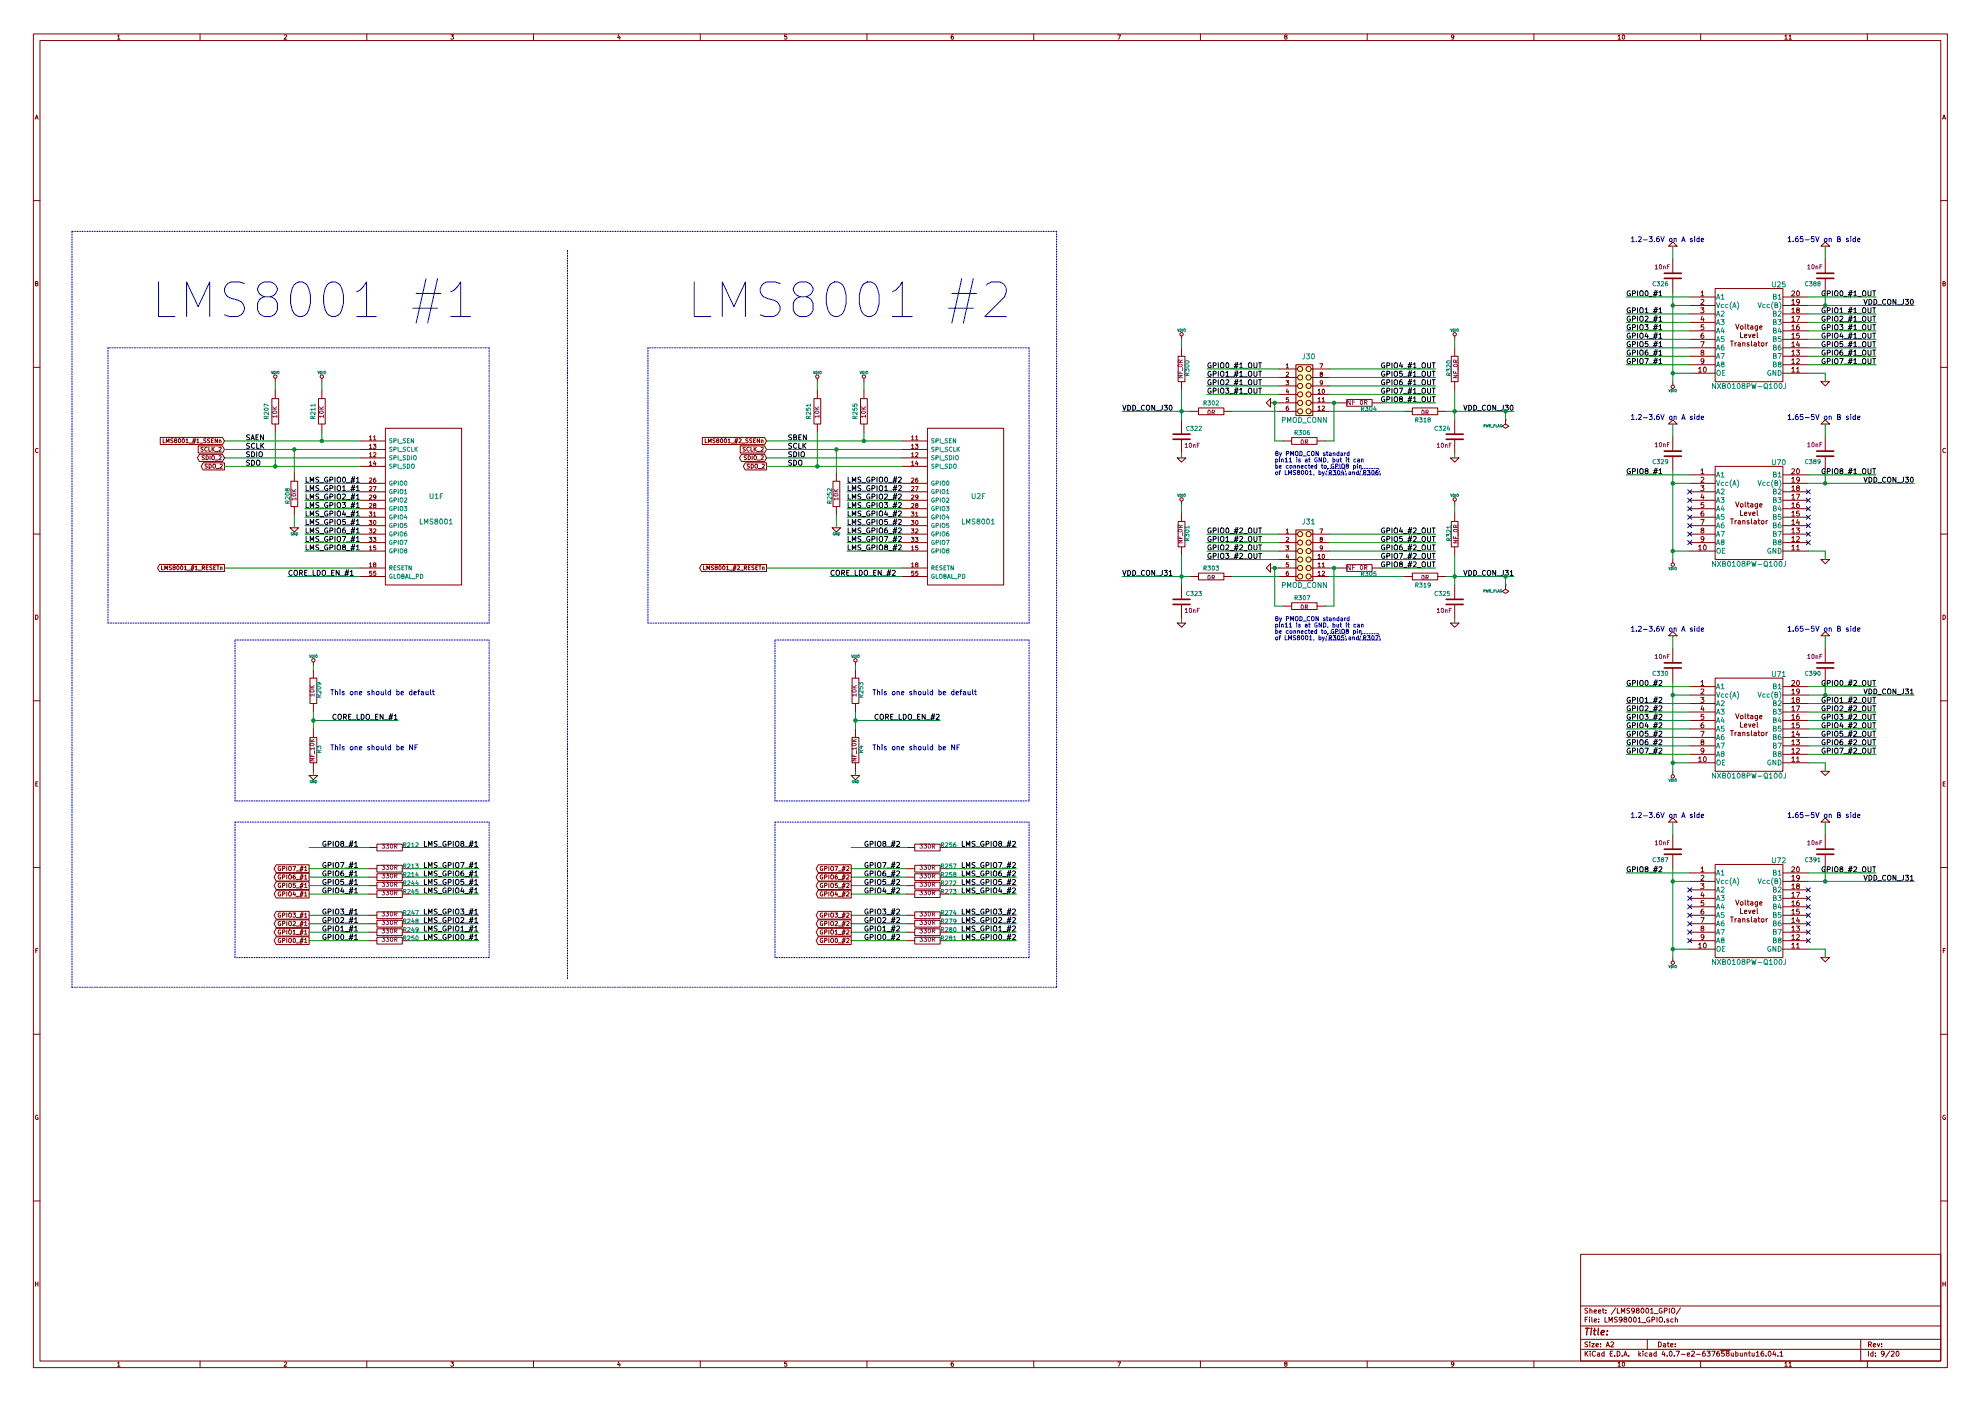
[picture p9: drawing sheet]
<svg xmlns="http://www.w3.org/2000/svg" width="594mm" height="420mm" viewBox="0 0 594 420" stroke-linecap="round" stroke-linejoin="round" font-family="sans-serif">
<g fill="none" stroke="#840000" stroke-width=".3">
<path d="M10 10.2h574v400h-574zM12 12.2h570v396h-570zM35.3 10.8l.3-.3v1.3M35.3 11.8h.7M60 10.2v2M85.2 10.6l.5-.1 .3 .3-.8 1h.8M110 10.2v2M135.2 10.5h.8l-.4 .4 .4 .3-.1 .4h-.7M160 10.2v2M185.5 10.4l-.3 .9h.8M185.9 10.9v.9M210 10.2v2"/>
<path d="M235.9 10.5h-.6v.6l.6-.1 .1 .5-.3 .3-.4-.2M260 10.2v2M285.9 10.5l-.6 .3-.1 .7 .3 .3 .4-.2v-.6l-.4-.1-.3 .3M310 10.2v2M335.2 10.5h.8l-.5 1.3M360 10.2v2M385.5 11l-.3-.2 .3-.3h.4v.4a.5 .5 0 0 0-.5 .2 .5 .5 0 0 0 0 .6l.3 .1 .3-.3-.3-.5M410 10.2v2M436 11l-.3 .2h-.3l-.1-.6 .4-.1 .3 .2-.2 .9-.4 .2M460 10.2v2M485.2 10.8l.4-.3v1.3M485.2 11.8h.8"/>
<path d="M486.6 10.6l.2-.1a.62 .62 0 0 1 .4 .6 .62 .62 0 0 1-.5 .6l-.2-.5zM510 10.2v2M535.3 10.8l.3-.3v1.3M535.3 11.8h.7M536.5 10.8l.4-.3v1.3M536.5 11.8h.7M560 10.2v2M10.6 35.8l.4-1.3 .4 1.3M10.7 35.4h.6M582.6 35.8l.4-1.3 .4 1.3M582.7 35.4h.6M10 60.2h2"/>
<path d="M500.4 73.8l1.2-1.2 1.3 1.2zM501.6 77.6v4.4M546.1 73.8l1.3-1.2 1.2 1.2zM547.4 77.6v4.4M582 60.2h2M10.7 85.1l.5-.1 .1-.5-.6-.1v1.3h.5l.2-.4-.3-.2M501.6 83.5v4.3M506.7 89.1h7.6M506.7 91.6h7.6M506.7 94.1h7.6M506.7 96.7h7.6M506.7 99.2h7.6"/>
<path d="M510 92.3h1l-.5 .6 .4 .1v.7h-.9M510.1 87.7l.4-.5v1.5M510.1 89.9l.6-.1 .3 .4-1 1.1h1M510.1 88.7h.9M510.5 94.8l-.4 1.1h.9M510.8 99.9l-.6 .4-.1 .9 .3 .2 .5-.1-.1-.7-.4-.1-.3 .3M510.8 95.4v1M510.9 97.4h-.7l-.1 .7 .7-.1 .1 .8h-.8M514.3 86.5h20.4v28h-20.4zM520.5 97.2l.5 1.5 .5-1.5M522 99.7v1.6h.7M522 97.9l.2-.2 .5 .2-.1 .7h-.6z"/>
<path d="M523.4 97.2v1.3l.2 .2M524 97.7h.5M524.2 97.2v1.3l.3 .2M525 97.8h.6l.1 .9M525.7 98.1l-.8 .3 .3 .3 .5-.1M527 99.7v1.4l.2 .2M527 97.7v1.2l-.2 .3h-.4M527 97.8l-.4-.1-.3 .3 .2 .6h.5M527.7 98.2l.7-.1-.1-.3-.4-.1-.2 .2 .1 .7h.5M534.7 89.1h7.6M534.7 91.6h7.6M534.7 94.1h7.6"/>
<path d="M534.7 96.7h7.6M534.7 99.2h7.6M537.3 87.4l.6-.2 .3 .5-.9 1h.9M537.3 97.8l.5-.4v1.5M537.3 95.3l.5-.4v1.5M537.3 92.8l.5-.5v1.5M537.3 90.2l.5-.4v1.5M537.3 98.9h.9M537.3 96.4h.9M537.3 93.8h.9M537.3 91.3h.9M538.7 94.9h1l-.7 1.5"/>
<path d="M538.9 87.4l.2-.2a.72 .72 0 0 1 .6 .8 .72 .72 0 0 1-.7 .7l-.2-.5zM539 93l-.2-.3 .2-.4 .5 .2v.3a.61 .61 0 0 0-.6 .2 .61 .61 0 0 0-.1 .7h.7l.1-.4-.3-.3M539.5 97.4l-.7 .4v.8l.2 .3 .5-.1v-.8h-.5l-.2 .3M539.5 99.9h-.7v.8l.7-.1v.7h-.7M539.6 90.4l-.3 .3-.4-.1-.1-.7 .5-.1 .3 .3-.2 1.1-.5 .1M547.4 83.5v4.3M582.7 85.1l.5-.1 .1-.5-.6-.1v1.3h.5l.2-.4-.3-.2M10 110.2h2M81.5 119.5h2.1v7.7h-2.1zM82.5 113.5v1M82.5 117v2.5M95.5 119.5h2v7.7h-2z"/>
<path d="M96.5 113.5v1M96.5 117v2.5M244.1 119.5h2v7.7h-2zM245.1 113.5v1M245.1 117v2.5M258.1 119.5h2v7.7h-2zM259.1 113.5v1M259.1 117v2.5M353.3 106.8h2v7.7h-2zM354.3 100.8v1M354.3 104.3v2.5M354.3 114.5v2.5"/>
<path d="M383.5 118.3h5.6M383.5 113.2h5.6M383.5 115.7h5.6M383.5 110.7h5.6M385.6 114.2h.8l-.4 .4 .4 .1v.6h-.8M385.7 109.4l.4-.3v1.3M385.7 111.7l.5-.1 .2 .4-.8 .9h.8M385.7 110.4h.7M386 116.6l-.3 .9h.8M386.3 117.1v.9M386.4 119.2h-.6l-.1 .6h.7v.6h-.7M388.6 109.4h5.1v15.2h-5.1z"/>
<path d="M393.2 118.3h5.6M393.2 113.2h5.6M393.2 115.7h5.6M393.2 110.7h5.6M395.3 117.1l.3-.4v1.3M395.3 119.6l.3-.4v1.3M395.3 118h.7M395.8 109.1h.8l-.5 1.3M396.1 112.2l-.2-.3 .2-.3 .4 .1v.3a.52 .52 0 0 0-.5 .2 .52 .52 0 0 0-.1 .6h.6l-.1-.6M396.5 119.6l.3-.4v1.3M396.6 114.7l-.2 .3-.4-.1-.1-.6 .5-.1 .2 .2-.1 .7-.5 .3M396.6 116.8l.2-.1a.61 .61 0 0 1 .4 .6 .61 .61 0 0 1-.5 .6z"/>
<path d="M403.9 119.8h7.6v2h-7.6zM435.2 106.8h2.1v7.7h-2.1zM436.2 100.8v1M436.2 104.3v2.5M436.2 114.5v2.5M501.6 114.5v1M506.7 101.8h7.6M506.7 104.3h7.6M506.7 106.8h7.6M506.7 109.4h7.6M506.7 111.9h7.6M509.4 110.5l.4-.4v1.5"/>
<path d="M509.4 111.6h.9M510 102.5h1l-.6 1.5M510.4 105.7l-.3-.3 .3-.4 .4 .1 .1 .4a.61 .61 0 0 0-.6 .2 .61 .61 0 0 0-.1 .7h.7l.1-.4-.3-.3M511 108.2l-.3 .3-.4-.1-.1-.7 .5-.1 .3 .2-.2 1.1-.5 .2M511 110.3l.2-.2a.72 .72 0 0 1 .5 .8 .72 .72 0 0 1-.7 .6l-.2-.5zM518.9 102.3h.9M519.4 102.3v1.5M520.3 102.8v1M520.8 102.8l-.5 .3M521.3 102.9h.5l.1 .9M521.9 103.1l-.7 .3 .2 .4 .5-.1M522.6 102.9h.6l.1 .9"/>
<path d="M522.6 102.8v1M523.1 100.8l.8-.2-.1-.3-.4-.1-.3 .3 .1 .7h.6M524.4 100.2l.3 1.1 .4-1.1M524.5 102.9l-.3-.1-.3 .2 .6 .4v.3h-.6M525.2 102.3v1.3l.3 .2M525.6 100.8l.7-.2v-.3l-.5-.1-.2 .3 .1 .7h.6M526 102.9h.6l.1 .9M526.7 103.1l-.7 .3 .2 .4 .5-.1M527.2 102.8h.6M527.4 102.3v1.3l.4 .2M528.3 102.9l.2-.1 .4 .1v.8l-.6-.1zM529.6 102.8v1"/>
<path d="M530.1 102.8l-.5 .3M534.7 101.8h7.6M534.7 104.3h7.6M534.7 106.8h7.6M534.7 109.4h7.6M534.7 111.9h7.6M537.3 110.5l.5-.4v1.5M537.3 108l.5-.4v1.5M537.3 105.5l.5-.5v1.5M537.3 102.9l.5-.4v1.5M537.3 100.4l.5-.5v1.5M537.3 111.6h.9"/>
<path d="M537.3 109.1h.9M537.3 106.5h.9M537.3 104h.9M537.3 101.4h.9M538.7 105h.9l-.5 .6 .4 .1v.7h-.8M538.8 110.5l.4-.4v1.5M538.8 107.7l.5-.1 .3 .4-.9 1.1h.9M538.8 111.6h.8M539.1 102.4l-.3 1.1h.9M539.5 103v1M546.1 114.5h2.5l-1.2 1.2zM582 110.2h2"/>
<path d="M11.4 134.6a.58 .58 0 0 0-.8 .5 .58 .58 0 0 0 .8 .5M48.1 131.2h18.6l.6 1-.6 1.1h-18.6zM48.9 131.6v1.2h.6M49.9 132.8v-1.2l.4 .8 .4-.8v1.2M51.9 131.6l-.6 .1a.5 .5 0 0 0 .5 .6v.4h-.6M52.6 132.1l-.3-.2 .3-.3 .4 .1v.3a.49 .49 0 0 0-.6 .2 .49 .49 0 0 0 .1 .5h.5l-.2-.6M53.6 131.7l.2-.1a.58 .58 0 0 1 .4 .6 .58 .58 0 0 1-.5 .5zM54.7 131.7l.2-.1a.58 .58 0 0 1 .4 .6 .58 .58 0 0 1-.5 .5zM55.8 131.9l.3-.3v1.2M55.8 132.8h.7M56.7 132.9h.9M57.7 132.5h.9"/>
<path d="M57.8 132h.9M58.2 131.5l-.4 1.5M58.6 131.5l-.4 1.5M59 131.9l.4-.3v1.2M59 132.8h.7M59.4 133.7h7.3l.6 1.1-.6 1.1h-7.3zM59.8 136.3h6.9l.6 1-.6 1.1h-6.9l-.6-1.1zM59.9 132.9h1M60.9 134.2h-.6a.5 .5 0 0 0 .6 .7l-.1 .4h-.6M60.9 138.8h6.4v2.1h-6.4l-.5-1zM61.3 136.7l-.6 .1a.5 .5 0 0 0 .5 .6v.4h-.6M61.8 131.6l-.7 .1a.5 .5 0 0 0 .6 .6l-.1 .4h-.5"/>
<path d="M61.8 136.7a.6 .6 0 0 1 .7 .6 .6 .6 0 0 1-.7 .6zM62.1 134.2a.53 .53 0 0 0-.7 .5 .53 .53 0 0 0 .7 .5M62.2 139.3h-.7a.5 .5 0 0 0 .6 .6v.5h-.6M62.6 134.1v1.2h.6M62.7 139.2a.6 .6 0 0 1 .7 .6 .6 .6 0 0 1-.7 .6zM62.9 131.6l-.6 .1a.5 .5 0 0 0 .6 .6l-.1 .4h-.6M63 136.7v1.2M63.4 132.1h.4M63.6 136.8l.2-.1 .4 .1-.1 1-.5-.1zM63.6 134.1v1.2M63.8 134.6l.5 .7M63.9 139.4l.2-.2 .5 .2-.1 1-.6-.2z"/>
<path d="M64 131.6h-.6v1.2h.6M64.3 134.1l-.7 .7M64.5 135.4h.9M64.5 138h.9M65.2 131.6v1.2l-.7-1.2v1.2M65.7 134.2l.4-.1 .2 .4-.7 .8h.7M65.7 136.8l.4-.1 .2 .3-.7 .9h.7M65.8 132.1l.4-.1 .1 .8M65.8 132v.8M66 139.3l.4-.1 .3 .3-.8 .9h.8M82.5 127.2v2.5M96.5 127.2v2.5"/>
<path d="M107.9 132.2h7.7M107.9 137.3h7.7M107.9 134.8h7.7M107.9 139.9h7.7M110.8 131l.4-.3v1.2M110.8 136.1l.4-.3v1.2M110.8 133.6l.4-.4v1.3M110.8 138.7l.4-.4v1.3M110.8 131.9h.7M110.8 137h.7M110.8 134.5h.7M110.8 139.6h.7"/>
<path d="M111.9 133.2h.8l-.4 .5 .4 .1v.6h-.8M112 131l.4-.3v1.2M112 135.9l.5-.1 .2 .3-.8 .9h.8M112 131.9h.7M112.3 138.2l-.3 .9h.8M112.6 138.7v.9M115.6 128.4h22.8v47h-22.8zM210.6 131.2h18.7l.6 1-.6 1.1h-18.7zM211.5 131.6v1.2h.6M212.4 132.8v-1.2l.5 .8 .4-.8v1.2M214.5 131.6l-.7 .1a.5 .5 0 0 0 .6 .6l-.1 .4h-.5M215.1 132.1l-.2-.2 .2-.3 .4 .1v.3a.49 .49 0 0 0-.5 .2 .49 .49 0 0 0 0 .5h.5l-.1-.6"/>
<path d="M216.2 131.7l.1-.1a.58 .58 0 0 1 .5 .6 .58 .58 0 0 1-.6 .5zM217.3 131.7l.2-.1a.58 .58 0 0 1 .4 .6 .58 .58 0 0 1-.5 .5zM218.3 131.9l.4-.3v1.2M218.3 132.8h.7M219.3 132.9h.9M220.3 132.5h.8M220.4 132h.9M220.7 131.5l-.3 1.5M221.1 131.5l-.3 1.5M221.6 131.7l.4-.1 .3 .3-.8 .9h.8M222 133.7h7.3l.6 1.1-.6 1.1h-7.3zM222.4 136.3h6.9l.6 1-.6 1.1h-6.9l-.6-1.1z"/>
<path d="M222.5 132.9h.9M223.5 134.2h-.6a.5 .5 0 0 0 .5 .7v.4h-.6M223.5 138.8h6.4v2.1h-6.4l-.6-1zM223.9 136.7l-.7 .1a.5 .5 0 0 0 .6 .6l-.1 .4h-.5M224.3 131.6l-.6 .1a.5 .5 0 0 0 .6 .6l-.1 .4h-.6M224.4 136.7a.6 .6 0 0 1 .7 .6 .6 .6 0 0 1-.7 .6zM224.7 134.2a.53 .53 0 0 0-.8 .5 .53 .53 0 0 0 .8 .5M224.7 139.3h-.6a.5 .5 0 0 0 .6 .6l-.1 .5h-.5M225.2 134.1v1.2h.6M225.2 139.2a.6 .6 0 0 1 .7 .6 .6 .6 0 0 1-.7 .6zM225.5 131.6l-.7 .1a.5 .5 0 0 0 .6 .6l-.1 .4h-.5M225.6 136.7v1.2"/>
<path d="M226 132.1h.4M226.1 136.8l.2-.1 .5 .1-.1 1-.6-.1zM226.2 134.1v1.2M226.3 134.6l.5 .7M226.4 139.4l.3-.2 .4 .2-.1 1-.6-.2zM226.6 131.6h-.6v1.2h.6M226.8 134.1l-.6 .7M227.1 135.4h.9M227.1 138h.9M227.8 131.6v1.2l-.7-1.2v1.2M228.2 134.2l.5-.1 .2 .4-.7 .8h.7M228.2 136.8l.5-.1 .2 .3-.7 .9h.7"/>
<path d="M228.3 132.1l.5-.1v.8M228.3 132v.8M228.5 139.3l.5-.1 .2 .3-.7 .9h.7M245.1 127.2v2.5M259.1 127.2v2.5M270.5 132.2h7.6M270.5 137.3h7.6M270.5 134.8h7.6M270.5 139.9h7.6M273.4 131l.3-.3v1.2M273.4 136.1l.3-.3v1.2M273.4 133.6l.3-.4v1.3"/>
<path d="M273.4 138.7l.3-.4v1.3M273.4 131.9h.7M273.4 137h.7M273.4 134.5h.7M273.4 139.6h.7M274.5 133.2h.8l-.4 .5 .3 .1v.6h-.7M274.6 131l.3-.3v1.2M274.6 135.9l.5-.1 .2 .3-.8 .9h.8M274.6 131.9h.7M274.9 138.2l-.3 .9h.7M275.2 138.7v.9M278.1 128.4h22.9v47h-22.9z"/>
<path d="M353.1 137.3h2.5l-1.3 1.3zM354.3 125.9v4.3M354.3 131.7v4.4M356.9 123.4h2.5M359.4 122.3h7.6v2.1h-7.6zM367 123.4h2.6M379.7 120.8l1.3-1.3v2.6zM383.5 123.4h5.6M383.5 120.8h5.6M384.8 132.2h2.5M386.3 121.8l-.5 .3-.1 .7 .3 .3 .4-.2-.1-.6h-.3l-.3 .2M387.3 131.2h7.7v2.1h-7.7z"/>
<path d="M393.2 123.4h5.6M393.2 120.8h5.6M395 132.2h2.5M395.3 122.1l.3-.3v1.3M395.3 120.5h.7M395.3 123.1h.7M396.5 121.9l.5-.1 .2 .3-.8 1h.8M396.5 120.5h.7M401.3 120.8h2.6M411.5 120.8h2.5M421 123.4h2.5M423.5 122.3h7.7v2.1h-7.7z"/>
<path d="M431.2 123.4h2.5M435 137.3h2.5l-1.3 1.3zM436.2 125.9v4.3M436.2 131.7v4.4M451.5 125.9h.1M451.5 125.9v1.3l1 .6-1 .6-1-.6 1-.6M500.4 127.2l1.2-1.3 1.3 1.3zM501.6 131v4.3M501.6 136.8v4.3M514.3 139.9h20.4v27.9h-20.4zM546.1 127.2l1.3-1.3 1.2 1.3zM547.4 131v4.3"/>
<path d="M547.4 136.8v4.3M583.4 134.6a.58 .58 0 0 0-.8 .5 .58 .58 0 0 0 .8 .5M64.8 140.5h1M87 158.3h2.5l-1.2 1.3zM87.2 144.3h2.1v7.6h-2.1zM88.3 141.8v2.5M88.3 151.9v2.6M107.9 157.6h7.7M107.9 155.1h7.7M107.9 144.9h7.7M107.9 147.5h7.7M107.9 152.6h7.7"/>
<path d="M107.9 150h7.7M110.7 156.1h.8l-.4 .5 .4 .1v.5h-.8M110.7 153.5h.8l-.4 .5 .4 .1v.6h-.8M110.7 158.6h.8l-.4 .5 .4 .1v.6h-.8M110.8 143.5l.5-.1 .2 .3-.8 .9h.8M110.8 146l.5-.1 .2 .4-.8 .9h.8M110.8 151.1l.5-.1 .2 .4-.8 .9h.8M110.8 148.6l.5-.1 .2 .3-.8 .9h.8M111.9 145.9h.9l-.6 1.3M112 153.9l.4-.4v1.3M112 158.7l.5-.1 .2 .4-.8 .9h.8M112 154.8h.7"/>
<path d="M112.1 156.2l.2-.1a.61 .61 0 0 1 .5 .6 .61 .61 0 0 1-.6 .6zM112.2 151.5l-.2-.2 .2-.3 .5 .1v.3a.52 .52 0 0 0-.6 .2 .52 .52 0 0 0 0 .5h.6l-.2-.6M112.6 143.4l-.5 .3-.1 .7 .2 .2 .5-.1-.1-.6h-.4l-.2 .2M112.7 149l-.2 .2h-.4v-.6l.4-.1 .2 .2v.7l-.6 .3M227.4 140.5h.9M249.6 158.3h2.5l-1.3 1.3zM249.8 144.3h2v7.6h-2zM250.8 141.8v2.5M250.8 151.9v2.6M270.5 157.6h7.6M270.5 155.1h7.6M270.5 144.9h7.6"/>
<path d="M270.5 147.5h7.6M270.5 152.6h7.6M270.5 150h7.6M273.3 156.1h.8l-.5 .5 .4 .1v.5h-.7M273.3 153.5h.8l-.5 .5 .4 .1v.6h-.7M273.3 158.6h.8l-.5 .5 .4 .1v.6h-.7M273.4 143.5l.4-.1 .3 .3-.8 .9h.8M273.4 146l.4-.1 .3 .4-.8 .9h.8M273.4 151.1l.4-.1 .3 .4-.8 .9h.8M273.4 148.6l.4-.1 .3 .3-.8 .9h.8M274.5 145.9h.8l-.5 1.3M274.6 153.9l.3-.4v1.3"/>
<path d="M274.6 158.7l.5-.1 .2 .4-.8 .9h.8M274.6 154.8h.7M274.7 156.2l.2-.1a.61 .61 0 0 1 .4 .6 .61 .61 0 0 1-.5 .6zM274.8 151.5l-.2-.2 .2-.3 .4 .1v.3a.52 .52 0 0 0-.5 .2 .52 .52 0 0 0-.1 .5h.6l-.1-.6M275.2 143.4l-.6 .3v.7l.2 .2 .4-.1v-.6h-.4l-.2 .2M275.3 149l-.2 .2h-.4l-.1-.6 .5-.1 .2 .2-.1 .7-.5 .3M353.3 156.4h2v7.6h-2zM354.3 150.3v1M354.3 153.8v2.6M385.7 159l.4-.4v1.3M385.7 159.9h.7M388.6 158.9h5.1v15.3h-5.1z"/>
<path d="M395.8 158.6h.8l-.5 1.3M435.2 156.4h2.1v7.6h-2.1zM436.2 150.3v1M436.2 153.8v2.6M506.7 157.6h7.6M506.7 155.1h7.6M506.7 144.9h7.6M506.7 147.5h7.6M506.7 152.6h7.6M506.7 150h7.6M506.7 142.4h7.6M510 145.7h1l-.5 .5 .4 .2v.6h-.9"/>
<path d="M510 155.8h1l-.6 1.5M510.1 141l.4-.4v1.5M510.1 143.3l.6-.2 .3 .5-1 1h1M510.1 142.1h.9M510.4 159l-.3-.3 .3-.3 .5 .1v.4a.61 .61 0 0 0-.6 .2 .61 .61 0 0 0-.1 .6h.7l.1-.4-.3-.3M510.5 148.1l-.4 1.1h.9M510.8 153.3l-.6 .3-.1 .9 .3 .3 .5-.1-.1-.8h-.4l-.3 .2M510.8 148.7v1M510.9 150.7h-.7l-.1 .8 .7-.1 .1 .7h-.8M518.9 155.6h.9M519.4 155.6v1.5M520.3 156.1v1"/>
<path d="M520.5 150.5l.5 1.6 .5-1.6M520.8 156.1l-.5 .3M521.3 156.2h.5l.1 .9M521.9 156.5l-.7 .3 .2 .3h.5M522 153.1v1.5h.7M522 151.2l.2-.2 .5 .2-.1 .8-.6-.1zM522.6 156.3l.6-.1 .1 .9M522.6 156.1v1M523.1 154.1l.8-.2-.1-.2-.4-.1-.3 .2 .1 .7h.6M523.4 150.5v1.4l.2 .2M524 151h.5M524.2 150.5v1.4l.3 .2"/>
<path d="M524.4 153.6l.3 1 .4-1M524.5 156.2l-.3-.1-.3 .3 .6 .3v.4h-.6M525 151.1h.6l.1 1M525.2 155.6v1.3l.3 .2M525.6 154.1l.7-.2v-.2l-.5-.1-.2 .2 .1 .7h.6M525.7 151.4l-.8 .3 .3 .4 .5-.1M526 156.2h.6l.1 .9M526.7 156.5l-.7 .3 .2 .3h.5M527 153.1v1.3l.2 .2M527 151v1.3l-.2 .3-.4-.1M527 151.1l-.4-.1-.3 .4 .2 .6h.5M527.2 156.1h.6"/>
<path d="M527.4 155.6v1.3l.4 .2M527.7 151.6l.7-.2-.1-.3-.4-.1-.2 .3 .1 .7h.5M528.3 156.3l.2-.2 .4 .2v.8l-.6-.1zM529.6 156.1v1M530.1 156.1l-.5 .3M534.7 157.6h7.6M534.7 155.1h7.6M534.7 144.9h7.6M534.7 147.5h7.6M534.7 152.6h7.6M534.7 150h7.6M534.7 142.4h7.6"/>
<path d="M537.3 140.7l.6-.1 .3 .4-.9 1.1h.9M537.3 158.8l.5-.4v1.5M537.3 156.3l.5-.5v1.5M537.3 153.7l.5-.4v1.5M537.3 151.2l.5-.5v1.5M537.3 148.6l.5-.4v1.5M537.3 146.1l.5-.4v1.5M537.3 143.6l.5-.5v1.5M537.3 159.9h.9M537.3 157.3h.9M537.3 154.8h.9M537.3 152.2h.9"/>
<path d="M537.3 149.7h.9M537.3 147.2h.9M537.3 144.6h.9M538.7 158.4h.9l-.5 .5 .4 .2v.6h-.8M538.7 148.2h1l-.7 1.5M538.9 140.7l.2-.1a.72 .72 0 0 1 .6 .7 .72 .72 0 0 1-.7 .7l-.2-.5zM539 146.3l-.2-.3 .2-.3 .5 .1v.4a.61 .61 0 0 0-.6 .2 .61 .61 0 0 0-.1 .6h.7l.1-.4-.3-.3M539.1 155.7l-.3 1.1h.9M539.5 150.7l-.7 .4v.9l.2 .2 .5-.1v-.7l-.5-.1-.2 .3M539.5 156.3v1M539.5 153.3h-.7v.7l.7-.1v.8h-.7M539.6 143.8l-.3 .3-.4-.1-.1-.7 .5-.2 .3 .3-.2 1.1-.5 .1"/>
<path d="M10 160.2h2M47.8 169.3h19.5v2.1h-19.5l-.6-1.1zM48.4 169.7v1.2h.6M49.4 170.9v-1.2l.4 .8 .4-.8v1.2M51.4 169.7l-.6 .1a.5 .5 0 0 0 .6 .6l-.1 .4h-.6M52.1 170.2l-.2-.2 .2-.3 .4 .1v.3a.49 .49 0 0 0-.5 .2 .49 .49 0 0 0 0 .5h.5l-.2-.6M53.1 169.8l.2-.1a.58 .58 0 0 1 .4 .6 .58 .58 0 0 1-.5 .5zM54.3 169.8l.1-.1a.58 .58 0 0 1 .5 .6 .58 .58 0 0 1-.6 .5zM55.3 170l.3-.3v1.2M55.3 170.9h.7M56.2 171h.9M57.2 170.6h.9"/>
<path d="M57.4 170.1h.8M57.7 169.6l-.3 1.5M58.1 169.6l-.3 1.5M58.5 170l.4-.3v1.2M58.5 170.9h.7M59.5 171h.9M60.7 170.3l.5-.1 .1-.4-.6-.1v1.2M60.9 170.3l.4 .6M61.8 170.2h.5M62.4 169.7h-.6v1.2h.6M63.6 169.7l-.7 .1a.5 .5 0 0 0 .6 .6l-.1 .4h-.5M64.1 170.2h.4"/>
<path d="M64.7 169.7h-.6v1.2h.6M65 169.7h.7M65.4 169.7v1.2M66.1 170.2l.4-.1 .1 .8M66.1 170.1v.8M107.9 160.2h7.7M107.9 162.7h7.7M107.9 165.3h7.7M107.9 172.9h7.7M107.9 170.3h7.7M110.7 161.2h.8l-.4 .4 .4 .1v.6h-.8M110.8 164.1l.4-.4v1.3"/>
<path d="M110.8 169.1l.4-.3v1.2M110.8 165h.7M110.8 170h.7M111.5 171.3h-.7v.6h.7v.6h-.7M111.9 161.2h.8l-.4 .4 .4 .1v.6h-.8M112.2 169.3l-.2-.2 .2-.3 .5 .1v.3a.52 .52 0 0 0-.6 .1 .52 .52 0 0 0 0 .6h.6l-.2-.6M112.7 163.7h-.6l-.1 .6h.7v.5h-.7M112.7 171.3h-.6l-.1 .6h.7v.6h-.7M210.4 169.3h19.5v2.1h-19.5l-.6-1.1zM211 169.7v1.2h.6M212 170.9v-1.2l.4 .8 .4-.8v1.2M214 169.7l-.7 .1a.5 .5 0 0 0 .6 .6l-.1 .4h-.5"/>
<path d="M214.7 170.2l-.3-.2 .3-.3 .4 .1v.3a.49 .49 0 0 0-.6 .2 .49 .49 0 0 0 0 .5h.6l-.2-.6M215.7 169.8l.1-.1a.58 .58 0 0 1 .5 .6 .58 .58 0 0 1-.6 .5zM216.8 169.8l.2-.1a.58 .58 0 0 1 .4 .6 .58 .58 0 0 1-.5 .5zM217.9 170l.3-.3v1.2M217.9 170.9h.6M218.8 171h.9M219.8 170.6h.8M219.9 170.1h.9M220.2 169.6l-.3 1.5M220.6 169.6l-.3 1.5M221.1 169.8l.5-.1 .2 .3-.7 .9h.7M222 171h.9"/>
<path d="M223.2 170.3l.6-.1 .1-.4-.7-.1v1.2M223.5 170.3l.4 .6M224.4 170.2h.4M225 169.7h-.6v1.2h.6M226.1 169.7l-.6 .1a.5 .5 0 0 0 .6 .6l-.1 .4h-.5M226.6 170.2h.5M227.2 169.7h-.6v1.2h.6M227.6 169.7h.6M227.9 169.7v1.2M228.7 170.2l.4-.1 .1 .8M228.7 170.1v.8M270.5 160.2h7.6"/>
<path d="M270.5 162.7h7.6M270.5 165.3h7.6M270.5 172.9h7.6M270.5 170.3h7.6M273.3 161.2h.8l-.5 .4 .4 .1v.6h-.7M273.4 164.1l.3-.4v1.3M273.4 169.1l.3-.3v1.2M273.4 165h.7M273.4 170h.7M274 171.3h-.6v.6h.6v.6h-.6M274.5 161.2h.8l-.4 .4 .3 .1v.6h-.7M274.8 169.3l-.2-.2 .2-.3 .4 .1v.3a.52 .52 0 0 0-.5 .1 .52 .52 0 0 0-.1 .6h.6l-.1-.6"/>
<path d="M275.2 163.7h-.6v.6h.6v.5h-.6M275.2 171.3h-.6v.6h.6v.6h-.6M354.3 164v2.5M354.3 175.4v4.3M356.9 172.9h2.5M359.4 171.9h7.6v2h-7.6zM367 172.9h2.6M379.7 170.3l1.3-1.2v2.5zM383.5 160.2h5.6M383.5 162.7h5.6M383.5 165.3h5.6M383.5 172.9h5.6"/>
<path d="M383.5 170.3h5.6M383.5 167.8h5.6M385.6 163.7h.8l-.4 .5 .4 .1v.5h-.8M385.7 161.3l.5-.1 .2 .3-.8 .9h.8M386 166.2l-.3 .9h.8M386.3 171.3l-.5 .3-.1 .7 .3 .3 .4-.1-.1-.7h-.3l-.3 .2M386.3 166.6v.9M386.4 168.8h-.6l-.1 .6h.7v.5h-.7M393.2 160.2h5.6M393.2 162.7h5.6M393.2 165.3h5.6M393.2 172.9h5.6"/>
<path d="M393.2 170.3h5.6M393.2 167.8h5.6M395.3 166.6l.3-.4v1.3M395.3 169.1l.3-.3v1.2M395.3 171.7l.3-.4v1.3M395.3 170h.7M395.3 167.5h.7M395.3 172.6h.7M396.1 161.7l-.2-.2 .2-.3 .4 .1v.3a.52 .52 0 0 0-.5 .1 .52 .52 0 0 0-.1 .6h.6l-.1-.6M396.5 169.1l.3-.3v1.2M396.5 171.4l.5-.1 .2 .4-.8 .9h.8M396.5 170h.7"/>
<path d="M396.6 164.2l-.2 .3-.4-.1-.1-.6 .5-.1 .2 .2-.1 .8-.5 .3M396.6 166.3l.2-.1a.61 .61 0 0 1 .4 .7 .61 .61 0 0 1-.5 .5zM401.3 170.3h2.6M403.9 169.3h7.6v2.1h-7.6zM411.5 170.3h2.5M421 172.9h2.5M423.5 171.9h7.7v2h-7.7zM431.2 172.9h2.5M436.2 164v2.5M436.2 175.4v4.3M451.5 175.4h.1M451.5 175.4v1.3l1 .6-1 .7-1-.7 1-.6"/>
<path d="M501.6 167.8v1M506.7 160.2h7.6M506.7 162.7h7.6M506.7 165.3h7.6M509.4 163.9l.4-.5v1.5M509.4 164.9h.9M511 161.5l-.3 .3h-.4l-.1-.7 .5-.2 .3 .3-.2 1.1-.5 .1M511 163.6l.2-.2a.72 .72 0 0 1 .5 .8 .72 .72 0 0 1-.7 .7l-.2-.5zM534.7 160.2h7.6M534.7 162.7h7.6M534.7 165.3h7.6M537.3 163.9l.5-.5v1.5"/>
<path d="M537.3 161.3l.5-.4v1.5M537.3 164.9h.9M537.3 162.4h.9M538.8 163.9l.4-.5v1.5M538.8 161.1l.5-.2 .3 .4-.9 1.1h.9M538.8 164.9h.8M546.1 167.8h2.5l-1.2 1.3zM582 160.2h2M10.7 184.4a.65 .65 0 0 1 .7 .7 .65 .65 0 0 1-.7 .6zM94 198.5v1.1M256.5 198.5v1.1M353.1 186.9h2.5l-1.3 1.2z"/>
<path d="M354.3 181.3v4.3M384.8 181.8h2.5M387.3 180.8h7.7v2h-7.7zM395 181.8h2.5M435 186.9h2.5l-1.3 1.2zM436.2 181.3v4.3M500.4 190.7l1.2-1.3 1.3 1.3zM501.6 194.5v4.3M546.1 190.7l1.3-1.3 1.2 1.3zM547.4 194.5v4.3M582.7 184.4a.65 .65 0 0 1 .7 .7 .65 .65 0 0 1-.7 .6zM10 210.2h2"/>
<path d="M93 203.4h2v7.6h-2zM94 200.8v2.6M94 211v2.5M94 218.6v2.5M255.5 203.4h2.1v7.6h-2.1zM256.5 200.8v2.6M256.5 211v2.5M256.5 218.6v2.5M501.6 200.3v4.3M506.7 205.9h7.6M506.7 208.4h7.6M506.7 211h7.6"/>
<path d="M506.7 213.5h7.6M506.7 216.1h7.6M506.7 218.6h7.6M510 209.2h1l-.5 .5 .4 .2v.6h-.9M510 219.3h1l-.6 1.5M510.1 204.5l.4-.4v1.5M510.1 206.8l.6-.2 .3 .5-1 1h1M510.1 205.6h.9M510.5 211.6l-.4 1.1h.9M510.8 216.8l-.6 .3-.1 .9 .3 .3 .5-.1-.1-.8h-.4l-.3 .2M510.8 212.2v1M510.9 214.2h-.7l-.1 .8 .7-.1 .1 .7h-.8"/>
<path d="M514.3 203.4h20.4v27.9h-20.4zM518.9 219.1h.9M519.4 219.1v1.5M520.3 219.6v1M520.5 214l.5 1.6 .5-1.6M520.8 219.6l-.5 .3M521.3 219.7h.5l.1 .9M521.9 220l-.7 .3 .2 .3h.5M522 216.6v1.5h.7M522 214.7l.2-.2 .5 .2-.1 .8-.6-.1zM522.6 219.8l.6-.1 .1 .9M522.6 219.6v1"/>
<path d="M523.1 217.6l.8-.2-.1-.2-.4-.1-.3 .2 .1 .7h.6M523.4 214v1.4l.2 .2M524 214.5h.5M524.2 214v1.4l.3 .2M524.4 217.1l.3 1 .4-1M524.5 219.7l-.3-.1-.3 .3 .6 .3v.4h-.6M525 214.6h.6l.1 1M525.2 219.1v1.3l.3 .2M525.6 217.6l.7-.2v-.2l-.5-.1-.2 .2 .1 .7h.6M525.7 214.9l-.8 .3 .3 .4 .5-.1M526 219.7h.6l.1 .9M526.7 220l-.7 .3 .2 .3h.5"/>
<path d="M527 216.6v1.3l.2 .2M527 214.5v1.3l-.2 .3-.4-.1M527 214.6l-.4-.1-.3 .4 .2 .6h.5M527.2 219.6h.6M527.4 219.1v1.3l.4 .2M527.7 215.1l.7-.2-.1-.3-.4-.1-.2 .3 .1 .7h.5M528.3 219.8l.2-.2 .4 .2v.8l-.6-.1zM529.6 219.6v1M530.1 219.6l-.5 .3M534.7 205.9h7.6M534.7 208.4h7.6M534.7 211h7.6"/>
<path d="M534.7 213.5h7.6M534.7 216.1h7.6M534.7 218.6h7.6M537.3 204.2l.6-.1 .3 .4-.9 1.1h.9M537.3 219.8l.5-.5v1.5M537.3 217.2l.5-.4v1.5M537.3 214.7l.5-.5v1.5M537.3 212.1l.5-.4v1.5M537.3 209.6l.5-.4v1.5M537.3 207.1l.5-.5v1.5M537.3 218.3h.9M537.3 215.7h.9"/>
<path d="M537.3 213.2h.9M537.3 210.7h.9M537.3 208.1h.9M538.7 211.7h1l-.7 1.5M538.9 204.2l.2-.1a.72 .72 0 0 1 .6 .7 .72 .72 0 0 1-.7 .7l-.2-.5zM539 209.8l-.2-.3 .2-.3 .5 .1v.4a.61 .61 0 0 0-.6 .2 .61 .61 0 0 0-.1 .6h.7l.1-.4-.3-.3M539.1 219.2l-.3 1.1h.9M539.5 214.2l-.7 .4v.9l.2 .2 .5-.1v-.7l-.5-.1-.2 .3M539.5 219.8v1M539.5 216.8h-.7v.7l.7-.1v.8h-.7M539.6 207.3l-.3 .3-.4-.1-.1-.7 .5-.2 .3 .3-.2 1.1-.5 .1M547.4 200.3v4.3"/>
<path d="M582 210.2h2M10.7 235.1h.5M11.3 234.5h-.6v1.3h.6M92.7 232.6h2.5l-1.2 1.2zM93 221.1h2v7.7h-2zM94 228.8v2.5M255.3 232.6h2.5l-1.3 1.2zM255.5 221.1h2.1v7.7h-2.1zM256.5 228.8v2.5M501.6 231.3v1M506.7 221.1h7.6M506.7 223.7h7.6"/>
<path d="M506.7 226.2h7.6M506.7 228.8h7.6M509.4 227.4l.4-.5v1.5M509.4 228.4h.9M510.4 222.5l-.3-.3 .3-.3h.4l.1 .5a.61 .61 0 0 0-.6 .2 .61 .61 0 0 0-.1 .6h.7l.1-.4-.3-.3M511 225l-.3 .3h-.4l-.1-.7 .5-.2 .3 .3-.2 1.1-.5 .1M511 227.1l.2-.2a.72 .72 0 0 1 .5 .8 .72 .72 0 0 1-.7 .7l-.2-.5zM534.7 221.1h7.6M534.7 223.7h7.6M534.7 226.2h7.6M534.7 228.8h7.6M537.3 227.4l.5-.5v1.5"/>
<path d="M537.3 224.8l.5-.4v1.5M537.3 222.3l.5-.4v1.5M537.3 228.4h.9M537.3 225.9h.9M537.3 223.4h.9M537.3 220.8h.9M538.7 221.9h.9l-.5 .5 .4 .2v.6h-.8M538.8 227.4l.4-.5v1.5M538.8 224.6l.5-.2 .3 .4-.9 1.1h.9M538.8 228.4h.8M546.1 231.3h2.5l-1.2 1.3zM582.7 235.1h.5"/>
<path d="M583.3 234.5h-.6v1.3h.6M82.8 259.4h9.9v2.3h-9.9l-.6-1.2zM84.1 259.9a.57 .57 0 0 0-.7 .6 .57 .57 0 0 0 .8 .5v-.5h-.3M86 259.8v1.3M87.8 259.8h.8l-.5 1.3M90.4 259.7l-.3 1.6M90.8 259.7l-.3 1.6M110.5 254.2h2.5M113 259.5h7.6v2h-7.6zM113 253.2h7.6v2h-7.6zM120.6 254.2h2.6M245.4 259.4h9.9v2.3h-9.9l-.6-1.2z"/>
<path d="M246.7 259.9a.57 .57 0 0 0-.7 .6 .57 .57 0 0 0 .7 .5v-.5h-.2M248.6 259.8v1.3M250.4 259.8h.8l-.5 1.3M253 259.7l-.4 1.6M253.4 259.7l-.4 1.6M253.9 259.9l.5-.1 .2 .4-.8 .9h.8M271.8 254.2h2.5M274.3 259.5h7.6v2h-7.6zM274.3 253.2h7.6v2h-7.6zM281.9 254.2h2.6M500.4 246.5l1.2-1.2 1.3 1.2zM501.6 250.4v4.3"/>
<path d="M501.6 256.2v4.3M514.3 259.2h20.4v28h-20.4zM546.1 246.5l1.3-1.2 1.2 1.2zM547.4 250.4v4.3M547.4 256.2v4.3M10 260.2h2M82.8 278.4h9.9v2.3h-9.9l-.6-1.1zM82.8 275.9h9.9v2.3h-9.9l-.6-1.2zM82.8 273.3h9.9v2.4h-9.9l-.6-1.2zM82.8 264.4h9.9v2.4h-9.9l-.6-1.2zM82.8 261.9h9.9v2.3h-9.9l-.6-1.1zM82.8 267h9.9v2.3h-9.9l-.6-1.2z"/>
<path d="M84.1 278.9a.57 .57 0 0 0-.7 .6 .57 .57 0 0 0 .8 .5v-.4h-.3M84.1 276.4a.57 .57 0 0 0-.7 .6 .57 .57 0 0 0 .8 .5v-.4h-.3M84.1 273.9a.57 .57 0 0 0-.7 .5 .57 .57 0 0 0 .8 .5v-.4h-.3M84.1 265a.57 .57 0 0 0-.7 .5 .57 .57 0 0 0 .8 .6v-.5h-.3M84.1 262.4a.57 .57 0 0 0-.7 .6 .57 .57 0 0 0 .8 .5v-.4h-.3M84.1 267.5a.57 .57 0 0 0-.7 .6 .57 .57 0 0 0 .8 .5v-.4h-.3M84.7 279.5h.6l.1-.5-.7-.1v1.3M84.7 277l.6-.1 .1-.5-.7-.1v1.3M84.7 274.5l.6-.1 .1-.5-.7-.1v1.3M84.7 265.6l.6-.1 .1-.5-.7-.1v1.3M84.7 263h.6l.1-.5-.7-.1v1.2M84.7 268.1l.6-.1 .1-.4-.7-.1v1.2"/>
<path d="M84.7 260.5l.6-.1 .1-.5-.7-.1v1.3M86 262.4v1.2M86 264.9v1.3M86 267.5v1.2M86 273.8v1.3M86 276.3v1.3M86 278.9v1.3M86.6 276.5l.2-.2 .5 .2 .1 .7-.3 .4-.5-.2zM86.6 274l.2-.2 .5 .2 .1 .6-.3 .5-.5-.2zM86.6 265.1l.2-.2 .5 .2 .1 .7-.3 .4-.5-.2zM86.6 262.6l.2-.2 .5 .2 .1 .6-.3 .4-.5-.2zM86.6 267.6l.2-.1 .5 .1 .1 .7-.3 .4-.5-.2z"/>
<path d="M86.6 260l.2-.2 .5 .2 .1 .7-.3 .4-.5-.2zM86.7 278.9h.5l.2 .4-.3 .9-.5-.2zM87.8 273.8h.8l-.4 .5 .3 .1v.5h-.7M87.9 279.2l.3-.3v1.3M87.9 276.4l.5-.1 .2 .4-.8 .9h.8M88.2 267.4l-.3 .9h.7M88.5 262.4l-.6 .3v.7l.2 .2 .4-.1v-.6h-.4l-.2 .2M88.5 267.9v.8M88.5 264.9h-.6v.6h.6v.6h-.6M88.8 277.7h1M88.8 275.2h1M88.8 266.3h1"/>
<path d="M88.8 263.7h1M88.8 268.8h1M88.8 261.2h1M89.9 279.8h.9M89.9 277.3h.9M89.9 274.8h.9M89.9 265.9h.9M89.9 263.3h.9M89.9 268.4h.9M89.9 260.8h.9M90.1 279.3h.9M90.1 276.7h.9"/>
<path d="M90.1 274.2h.9M90.1 265.3h.9M90.1 262.8h.9M90.1 267.9h.9M90.1 260.2h.9M90.4 278.8l-.3 1.6M90.4 276.2l-.3 1.6M90.4 273.7l-.3 1.6M90.4 264.8l-.3 1.6M90.4 262.2l-.3 1.7M90.4 267.3l-.3 1.7M90.8 278.8l-.3 1.6"/>
<path d="M90.8 276.2l-.3 1.6M90.8 273.7l-.3 1.6M90.8 264.8l-.3 1.6M90.8 262.2l-.3 1.7M90.8 267.3l-.3 1.7M91.3 279.2l.4-.3v1.3M91.3 276.7l.4-.4v1.3M91.3 274.2l.4-.4v1.3M91.3 265.3l.4-.4v1.3M91.3 262.7l.4-.3v1.2M91.3 267.8l.4-.3v1.2M91.3 260.2l.4-.4v1.3"/>
<path d="M91.3 277.6h.7M91.3 275.1h.7M91.3 266.2h.7M91.3 263.6h.7M91.3 268.7h.7M91.3 261.1h.7M110.5 274.5h2.5M110.5 277h2.5M110.5 279.6h2.5M110.5 260.5h2.5M110.5 263.1h2.5M110.5 265.6h2.5"/>
<path d="M110.5 268.1h2.5M113 273.5h7.6v2h-7.6zM113 276h7.6v2h-7.6zM113 278.6h7.6v2h-7.6zM113 262h7.6v2.1h-7.6zM113 264.6h7.6v2h-7.6zM113 267.1h7.6v2.1h-7.6zM120.6 274.5h2.6M120.6 277h2.6M120.6 279.6h2.6M120.6 260.5h2.6M120.6 263.1h2.6"/>
<path d="M120.6 265.6h2.6M120.6 268.1h2.6M245.4 278.4h9.9v2.3h-9.9l-.6-1.1zM245.4 275.9h9.9v2.3h-9.9l-.6-1.2zM245.4 273.3h9.9v2.4h-9.9l-.6-1.2zM245.4 264.4h9.9v2.4h-9.9l-.6-1.2zM245.4 261.9h9.9v2.3h-9.9l-.6-1.1zM245.4 267h9.9v2.3h-9.9l-.6-1.2zM246.7 278.9a.57 .57 0 0 0-.7 .6 .57 .57 0 0 0 .7 .5v-.4h-.2M246.7 276.4a.57 .57 0 0 0-.7 .6 .57 .57 0 0 0 .7 .5v-.4h-.2M246.7 273.9a.57 .57 0 0 0-.7 .5 .57 .57 0 0 0 .7 .5v-.4h-.2M246.7 265a.57 .57 0 0 0-.7 .5 .57 .57 0 0 0 .7 .6v-.5h-.2"/>
<path d="M246.7 262.4a.57 .57 0 0 0-.7 .6 .57 .57 0 0 0 .7 .5v-.4h-.2M246.7 267.5a.57 .57 0 0 0-.7 .6 .57 .57 0 0 0 .7 .5v-.4h-.2M247.3 279.5h.6l.1-.5-.7-.1v1.3M247.3 277l.6-.1 .1-.5-.7-.1v1.3M247.3 274.5l.6-.1 .1-.5-.7-.1v1.3M247.3 265.6l.6-.1 .1-.5-.7-.1v1.3M247.3 263h.6l.1-.5-.7-.1v1.2M247.3 268.1l.6-.1 .1-.4-.7-.1v1.2M247.3 260.5l.6-.1 .1-.5-.7-.1v1.3M248.6 262.4v1.2M248.6 264.9v1.3M248.6 267.5v1.2"/>
<path d="M248.6 273.8v1.3M248.6 276.3v1.3M248.6 278.9v1.3M249.2 276.5l.2-.2 .5 .2 .1 .7-.3 .4-.5-.2zM249.2 274l.2-.2 .5 .2 .1 .6-.3 .5-.5-.2zM249.2 265.1l.2-.2 .5 .2 .1 .7-.3 .4-.5-.2zM249.2 262.6l.2-.2 .5 .2 .1 .6-.3 .4-.5-.2zM249.2 267.6l.2-.1 .5 .1 .1 .7-.3 .4-.5-.2zM249.2 260l.2-.2 .5 .2 .1 .7-.3 .4-.5-.2zM249.3 278.9h.5l.2 .4-.3 .9-.5-.2zM250.4 273.8h.8l-.5 .5 .4 .1v.5h-.7M250.4 279.2l.4-.3v1.3"/>
<path d="M250.4 276.4l.5-.1 .3 .4-.8 .9h.8M250.7 267.4l-.3 .9h.8M251 262.4l-.5 .3-.1 .7 .3 .2 .4-.1-.1-.6h-.3l-.3 .2M251 267.9v.8M251.1 264.9h-.6l-.1 .6h.7v.6h-.7M251.4 277.7h1M251.4 275.2h1M251.4 266.3h1M251.4 263.7h1M251.4 268.8h1M251.4 261.2h1M252.5 279.8h.9"/>
<path d="M252.5 277.3h.9M252.5 274.8h.9M252.5 265.9h.9M252.5 263.3h.9M252.5 268.4h.9M252.5 260.8h.9M252.6 279.3h.9M252.6 276.7h.9M252.6 274.2h.9M252.6 265.3h.9M252.6 262.8h.9M252.6 267.9h.9"/>
<path d="M252.6 260.2h.9M253 278.8l-.4 1.6M253 276.2l-.4 1.6M253 273.7l-.4 1.6M253 264.8l-.4 1.6M253 262.2l-.4 1.7M253 267.3l-.4 1.7M253.4 278.8l-.4 1.6M253.4 276.2l-.4 1.6M253.4 273.7l-.4 1.6M253.4 264.8l-.4 1.6M253.4 262.2l-.4 1.7"/>
<path d="M253.4 267.3l-.4 1.7M253.9 279l.5-.1 .2 .3-.8 1h.8M253.9 276.4l.5-.1 .2 .4-.8 .9h.8M253.9 273.9l.5-.1 .2 .4-.8 .9h.8M253.9 265l.5-.1 .2 .4-.8 .9h.8M253.9 262.5l.5-.1 .2 .3-.8 .9h.8M253.9 267.6l.5-.1 .2 .3-.8 .9h.8M271.8 274.5h2.5M271.8 277h2.5M271.8 279.6h2.5M271.8 260.5h2.5M271.8 263.1h2.5"/>
<path d="M271.8 265.6h2.5M271.8 268.1h2.5M274.3 273.5h7.6v2h-7.6zM274.3 276h7.6v2h-7.6zM274.3 278.6h7.6v2h-7.6zM274.3 262h7.6v2.1h-7.6zM274.3 264.6h7.6v2h-7.6zM274.3 267.1h7.6v2.1h-7.6zM281.9 274.5h2.6M281.9 277h2.6M281.9 279.6h2.6M281.9 260.5h2.6"/>
<path d="M281.9 263.1h2.6M281.9 265.6h2.6M281.9 268.1h2.6M506.7 274.5h7.6M506.7 277h7.6M506.7 279.6h7.6M506.7 261.8h7.6M506.7 264.3h7.6M506.7 266.9h7.6M506.7 269.4h7.6M506.7 271.9h7.6M510 265h1l-.5 .6 .4 .2v.6h-.9"/>
<path d="M510 275.2h1l-.6 1.5M510.1 260.4l.4-.4v1.5M510.1 262.7l.6-.2 .3 .4-1 1.1h1M510.1 261.5h.9M510.4 278.4l-.3-.3 .3-.4 .5 .2v.3a.61 .61 0 0 0-.6 .3 .61 .61 0 0 0-.1 .6h.7l.1-.4-.3-.3M510.5 267.5l-.4 1.1h.9M510.8 272.7l-.6 .3-.1 .9 .3 .3 .5-.2-.1-.7-.4-.1-.3 .3M510.8 268.1v1M510.9 270.1h-.7l-.1 .7h.7l.1 .7h-.8M518.9 275h.9M519.4 275v1.5M520.3 275.5v1"/>
<path d="M520.5 269.9l.5 1.5 .5-1.5M520.8 275.5l-.5 .3M521.3 275.6h.5l.1 .9M521.9 275.9l-.7 .3 .2 .3 .5-.1M522 272.5v1.5h.7M522 270.6l.2-.2 .5 .2-.1 .8-.6-.1zM522.6 275.7l.6-.1 .1 .9M522.6 275.5v1M523.1 273.5l.8-.2-.1-.3h-.4l-.3 .2 .1 .7h.6M523.4 269.9v1.3l.2 .2M524 270.4h.5M524.2 269.9v1.3l.3 .2"/>
<path d="M524.4 273l.3 1 .4-1M524.5 275.6l-.3-.1-.3 .2 .6 .4v.3h-.6M525 270.5h.6l.1 .9M525.2 275v1.3l.3 .2M525.6 273.5l.7-.2v-.3h-.5l-.2 .2 .1 .7h.6M525.7 270.8l-.8 .3 .3 .3h.5M526 275.6h.6l.1 .9M526.7 275.9l-.7 .3 .2 .3 .5-.1M527 272.5v1.3l.2 .2M527 270.4v1.3l-.2 .2h-.4M527 270.5l-.4-.1-.3 .3 .2 .7h.5M527.2 275.5h.6"/>
<path d="M527.4 275v1.3l.4 .2M527.7 270.9l.7-.1-.1-.3-.4-.1-.2 .3 .1 .7h.5M528.3 275.7l.2-.2 .4 .2v.7h-.6zM529.6 275.5v1M530.1 275.5l-.5 .3M534.7 274.5h7.6M534.7 277h7.6M534.7 279.6h7.6M534.7 261.8h7.6M534.7 264.3h7.6M534.7 266.9h7.6M534.7 269.4h7.6"/>
<path d="M534.7 271.9h7.6M537.3 260.1l.6-.1 .3 .4-.9 1.1h.9M537.3 278.2l.5-.5v1.5M537.3 275.6l.5-.4v1.5M537.3 273.1l.5-.4v1.5M537.3 270.6l.5-.5v1.5M537.3 268l.5-.4v1.5M537.3 265.5l.5-.5v1.5M537.3 262.9l.5-.4v1.5M537.3 279.2h.9M537.3 276.7h.9M537.3 274.2h.9"/>
<path d="M537.3 271.6h.9M537.3 269.1h.9M537.3 266.5h.9M537.3 264h.9M538.7 277.7h.9l-.5 .6 .4 .2v.6h-.8M538.7 267.6h1l-.7 1.5M538.9 260.1l.2-.1a.72 .72 0 0 1 .6 .7 .72 .72 0 0 1-.7 .7l-.2-.5zM539 265.7l-.2-.3 .2-.4 .5 .2v.3a.61 .61 0 0 0-.6 .3 .61 .61 0 0 0-.1 .6h.7l.1-.4-.3-.3M539.1 275.1l-.3 1.1h.9M539.5 270.1l-.7 .4v.8l.2 .3 .5-.1v-.7l-.5-.1-.2 .3M539.5 275.7v1M539.5 272.7h-.7v.7l.7-.1v.7h-.7"/>
<path d="M539.6 263.1l-.3 .3h-.4l-.1-.7 .5-.2 .3 .3-.2 1.1-.5 .1M582 260.2h2M10.7 285.1h.5M11.4 284.4h-.7v1.3M82.8 280.9h9.9v2.4h-9.9l-.6-1.2zM84.1 281.5a.57 .57 0 0 0-.7 .6 .57 .57 0 0 0 .8 .5v-.5h-.3M84.7 282.1l.6-.1 .1-.5-.7-.1v1.3M86 281.4v1.3M86.6 281.6l.2-.2 .5 .2 .1 .7-.3 .4-.5-.2zM87.9 280.2h.7M88 281.5l.2-.1a.61 .61 0 0 1 .4 .7 .61 .61 0 0 1-.5 .5zM88.8 282.8h1"/>
<path d="M88.8 280.3h1M89.9 282.4h.9M90.1 281.8h.9M90.4 281.3l-.3 1.6M90.8 281.3l-.3 1.6M91.3 281.8l.4-.4v1.3M91.3 282.7h.7M91.3 280.2h.7M110.5 282.1h2.5M113 281.1h7.6v2h-7.6zM120.6 282.1h2.6M245.4 280.9h9.9v2.4h-9.9l-.6-1.2z"/>
<path d="M246.7 281.5a.57 .57 0 0 0-.7 .6 .57 .57 0 0 0 .7 .5v-.5h-.2M247.3 282.1l.6-.1 .1-.5-.7-.1v1.3M248.6 281.4v1.3M249.2 281.6l.2-.2 .5 .2 .1 .7-.3 .4-.5-.2zM250.4 280.2h.8M250.5 281.5l.2-.1a.61 .61 0 0 1 .5 .7 .61 .61 0 0 1-.6 .5zM251.4 282.8h1M251.4 280.3h1M252.5 282.4h.9M252.6 281.8h.9M253 281.3l-.4 1.6M253.4 281.3l-.4 1.6"/>
<path d="M253.9 281.5l.5-.1 .2 .4-.8 .9h.8M271.8 282.1h2.5M274.3 281.1h7.6v2h-7.6zM281.9 282.1h2.6M501.6 287.2v1M506.7 282.1h7.6M506.7 284.6h7.6M509.4 283.3l.4-.5v1.5M509.4 284.3h.9M511 280.9l-.3 .3-.4-.1-.1-.7 .5-.1 .3 .3-.2 1.1-.5 .1M511 283l.2-.2a.72 .72 0 0 1 .5 .8 .72 .72 0 0 1-.7 .6l-.2-.4zM534.7 282.1h7.6"/>
<path d="M534.7 284.6h7.6M537.3 283.3l.5-.5v1.5M537.3 280.7l.5-.4v1.5M537.3 284.3h.9M537.3 281.8h.9M538.8 283.3l.4-.5v1.5M538.8 280.4l.5-.1 .3 .4-.9 1.1h.9M538.8 284.3h.8M546.1 287.2h2.5l-1.2 1.3zM582.8 285.1h.4M583.4 284.4h-.6v1.3M10 310.2h2"/>
<path d="M582 310.2h2M11.4 334.5a.59 .59 0 0 0-.8 .6 .59 .59 0 0 0 .8 .5v-.4h-.2M583.4 334.5a.59 .59 0 0 0-.8 .6 .59 .59 0 0 0 .8 .5v-.4h-.2M10 360.2h2M474 376.2h108v32h-108zM582 360.2h2M10.6 384.4v1.3M10.6 385.1h.8M11.4 384.4v1.3M474 397.7h108M474 391.7h108M475.4 395.7h.5"/>
<path d="M476.1 395h-.7v1.5M476.1 392.4l-.7 .1a.64 .64 0 0 0 .7 .8l-.1 .4h-.7M476.7 395v.2M476.7 395.5v1M476.8 393l.6-.1v.9M476.8 392.3v1.5M477.4 395v1.3l.2 .2M478.1 393.3l.7-.1-.1-.3-.4-.1-.2 .2v.7h.6M478.1 396l.7-.1-.1-.3-.4-.1-.2 .2 .1 .7h.5M479.3 393.3l.8-.1-.1-.3-.4-.1-.3 .2 .1 .7h.6M479.5 396.4v.1M479.5 395.6v.1"/>
<path d="M480.5 392.8h.6M480.7 392.3v1.3l.4 .2M481.3 395v1.5h.7M481.6 393.7v.1M481.6 392.9v.1M482.5 396.5v-1.5l.5 1.1 .5-1.1v1.5M484.5 392.2l-1.3 2M485 395.1l-.8 .1a.64 .64 0 0 0 .7 .8v.4h-.8M485 392.3v1.5h.7M486.2 393.8v-1.5l.5 1.1 .5-1.1v1.5M486.4 395.6l-.2 .4-.5-.1-.1-.7 .6-.2 .2 .3-.2 1.1-.5 .1M487.3 395.6l-.3-.2 .3-.4 .4 .1 .1 .4a.61 .61 0 0 0-.7 .2 .61 .61 0 0 0 0 .7h.7l.1-.4-.3-.4"/>
<path d="M488.6 395.1l.2-.1a.72 .72 0 0 1 .5 .8 .72 .72 0 0 1-.7 .6l-.2-.4zM488.7 392.4l-.8 .1a.64 .64 0 0 0 .7 .8v.4h-.7M490 395.2l.2-.2a.72 .72 0 0 1 .5 .8 .72 .72 0 0 1-.6 .6l-.3-.4zM490.1 393l-.2 .3-.5-.1v-.7l.5-.2 .2 .3-.2 1.1-.5 .1M491 393l-.3-.3 .3-.4 .4 .1 .1 .4a.61 .61 0 0 0-.6 .2 .61 .61 0 0 0-.1 .7h.7l.1-.4-.3-.3M491.3 395.4l.4-.4v1.5M491.3 396.5h.8M492.3 392.5l.2-.2a.72 .72 0 0 1 .5 .8 .72 .72 0 0 1-.6 .6l-.3-.4zM492.4 396.7h1.1M493.7 392.5l.2-.2a.72 .72 0 0 1 .5 .8 .72 .72 0 0 1-.6 .6l-.3-.4zM494.7 395.1a.69 .69 0 0 0-.9 .7 .69 .69 0 0 0 1 .6v-.5h-.3M495 392.8l.4-.5v1.5"/>
<path d="M495 393.8h.8M495.4 395.8l.7-.1 .1-.5-.8-.2v1.5M496.1 394h1.2M496.9 395v1.5M497.6 395.2l.3-.2 .6 .2 .1 .8-.4 .5-.6-.2zM498.4 392.4a.69 .69 0 0 0-.9 .7 .69 .69 0 0 0 1 .6v-.5h-.3M499.1 393.1l.7-.1 .1-.5-.8-.2v1.5M499.2 396.4v.1M500.4 395.6l-.4-.1-.2 .2 .1 .3 .5 .1v.3h-.6M500.6 392.3v1.5M501.3 392.5l.3-.2 .6 .2 .1 .8-.4 .5-.6-.2zM501.8 395.6l-.5-.1-.3 .3 .1 .6h.7"/>
<path d="M502.4 395.6h.6v.9M502.4 395v1.5M504 392.2l-1.3 2M582.7 385.1h.7M582.7 384.4v1.3M583.4 384.4v1.3M35.3 408.8l.3-.4v1.3M35.3 409.7h.7M60 408.2v2M85.2 408.6l.5-.2 .3 .4-.8 .9h.8M110 408.2v2M135.2 408.4h.8l-.4 .5 .4 .3-.1 .4h-.7"/>
<path d="M160 408.2v2M185.5 408.4l-.3 .9h.8M185.9 408.9v.8M210 408.2v2M235.9 408.4h-.6v.7l.6-.1 .1 .5-.3 .2-.4-.1M260 408.2v2M285.9 408.4l-.6 .4-.1 .7 .3 .2 .4-.1v-.6l-.4-.1-.3 .3M310 408.2v2M335.2 408.4h.8l-.5 1.3M360 408.2v2M385.5 409l-.3-.2 .3-.4 .4 .1v.4a.5 .5 0 0 0-.5 .2 .5 .5 0 0 0 0 .6h.3l.3-.2-.3-.5M410 408.2v2"/>
<path d="M436 409l-.3 .2h-.3l-.1-.6 .4-.2 .3 .3-.2 .9-.4 .1M460 408.2v2M474 404.7h108M474 401.7h108M475.4 405.2v1.5M475.6 405.9l.6 .8M476.1 402.5l-.7 .1a.64 .64 0 0 0 .7 .8l-.1 .5h-.7M476.2 405.2l-.8 .9M476.8 402.4v.2M476.8 402.9v1M476.9 405.2v.2M476.9 405.7v1"/>
<path d="M477.3 402.9h.8l-.8 1h.8M478.4 405.4a.67 .67 0 0 0-.9 .6 .67 .67 0 0 0 .9 .6M478.6 403.4l.7-.1v-.3l-.4-.1-.3 .2 .1 .8h.6M479.1 405.8h.6v.9M479.7 406.1l-.7 .3 .2 .3 .5-.1M480 403.8v.1M480 403v.1M481.1 405.8l-.5-.1-.3 .3 .1 .6h.7M481.1 405.2v1.5M481.7 403.9l.4-1.5 .6 1.5M481.8 403.5h.7M482.9 405.9h.5"/>
<path d="M483.1 402.6l.6-.2 .2 .5-.9 1h.9M483.6 405.2h-.7v1.5h.7M484.3 406.6v.1M485 405.2a.76 .76 0 0 1 .8 .8 .76 .76 0 0 1-.8 .7zM485.2 408.8l.4-.4v1.3M485.2 409.7h.8M486.5 406.6v.1M486.6 408.6l.2-.2a.62 .62 0 0 1 .4 .7 .62 .62 0 0 1-.5 .6l-.2-.5zM487 406.7l.5-1.5 .5 1.5M487.1 406.3h.7M488.5 406.6v.1M491.5 405.2v1.5"/>
<path d="M491.6 406.2l.4 .5M492 405.7l-.5 .6M492.7 405.2v.2M492.7 405.7v1M494 401.7v3M494 405.8l-.4-.1-.3 .3 .1 .6h.6M494.7 405.8h.6v.9M495.3 406.1l-.7 .3 .2 .3 .5-.1M496.7 405.8l-.5-.1-.2 .3v.6h.7M496.7 405.2v1.5M497.4 402.4a.76 .76 0 0 1 .8 .8 .76 .76 0 0 1-.8 .7zM498.8 405.1l-.4 1.1h1"/>
<path d="M498.9 403h.5l.1 .9M499.2 405.7v1M499.5 403.3l-.7 .3 .2 .3h.5M499.9 406.6v.1M500 402.9h.6M500.2 402.4v1.3l.4 .2M500.7 405.4l.2-.2a.72 .72 0 0 1 .6 .8 .72 .72 0 0 1-.7 .6l-.2-.4zM501 403.4l.7-.1-.1-.3-.4-.1-.2 .2 .1 .8h.5M502.1 406.6v.1M502.4 403.8v.1M502.4 403v.1M502.6 405.2h1.1l-.7 1.5"/>
<path d="M504.2 406.2h1.2M506 406.2l.7-.1v-.3l-.5-.1-.2 .2 .1 .7h.6M507.3 405.4l.6-.2 .3 .5-1 1h1M508.8 406.2h1.1M510 408.2v2M511.3 405.2l-.7 .4v.8l.2 .3 .6-.1-.1-.7-.5-.1-.2 .3M511.9 405.2h1l-.6 .6 .5 .1v.7h-.9M513.3 405.2h1l-.6 1.5M515.5 405.2l-.6 .4-.1 .8 .3 .3 .5-.1-.1-.7-.4-.1-.3 .3M516 405h2.8M517 405.2h-.7v.7h.7v.7h-.7M518 405.9l-.3-.3 .3-.4 .4 .1 .1 .4a.61 .61 0 0 0-.7 .2 .61 .61 0 0 0 0 .7h.7v-.4l-.2-.3"/>
<path d="M519.2 405.7l.1 .9h.5M519.8 405.7v1M520.5 405.8l.5-.1 .2 .3-.1 .6h-.6M520.5 405.2v1.5M521.9 405.7v.9h.6M522.5 405.7v1M523.2 405.9l.6-.1v.9M523.2 405.7v1M524.4 405.7h.5M524.6 405.2v1.3l.3 .2M525.4 405.7l.1 .9h.6M526.1 405.7v1"/>
<path d="M526.7 405.7l.4-.5v1.5M526.7 406.7h.9M528.8 405.2l-.6 .4-.1 .8 .3 .3 .5-.1-.1-.7-.4-.1-.3 .3M529.6 406.6v.1M530.4 405.4l.2-.2a.72 .72 0 0 1 .6 .8 .72 .72 0 0 1-.7 .6l-.2-.4zM532 405.1l-.3 1.1h.9M532.4 405.7v1M533.2 406.6v.1M533.8 405.7l.4-.5v1.5M533.8 406.7h.9M535.3 408.8l.3-.4v1.3M535.3 409.7h.7"/>
<path d="M536.5 408.8l.4-.4v1.3M536.5 409.7h.7M558 401.7v6.5M560 408.2v2M560.3 403.2l.8-.1v-.5l-.8-.2v1.5M560.3 405.2v1.5M560.7 403.2l.5 .7M561.7 405.8l-.4-.1-.3 .3 .1 .6h.6M561.7 405.2v1.5M561.8 403.4l.7-.1-.1-.3-.4-.1-.2 .2v.8h.6M562.4 406.6v.1M562.4 405.8v.1"/>
<path d="M563 402.9l.3 1 .4-1M564.3 403.8v.1M564.3 403v.1M565 405.9l-.2 .3-.5-.1v-.7l.5-.2 .2 .3-.2 1.1-.5 .1M566.8 405.1l-1.3 2M567.2 405.4l.6-.2 .2 .5-.9 1h.9M568.8 405.4l.2-.2a.72 .72 0 0 1 .5 .8 .72 .72 0 0 1-.7 .6l-.2-.4z"/>
<circle cx="82.5" cy="112.9" r=".51"/>
<circle cx="96.5" cy="112.9" r=".51"/>
<circle cx="245.1" cy="112.9" r=".51"/>
<circle cx="259.1" cy="112.9" r=".51"/>
<circle cx="354.3" cy="100.2" r=".51"/>
<circle cx="389.9" cy="115.7" r=".76"/>
<circle cx="389.9" cy="113.2" r=".76"/>
<circle cx="389.9" cy="110.7" r=".76"/>
<circle cx="389.9" cy="118.3" r=".76"/>
<circle cx="392.4" cy="118.3" r=".76"/>
<circle cx="392.4" cy="115.7" r=".76"/>
<circle cx="392.4" cy="113.2" r=".76"/>
<circle cx="392.4" cy="110.7" r=".76"/>
<circle cx="436.2" cy="100.2" r=".51"/>
<circle cx="501.6" cy="116" r=".51"/>
<circle cx="389.9" cy="123.4" r=".76"/>
<circle cx="389.9" cy="120.8" r=".76"/>
<circle cx="392.4" cy="120.8" r=".76"/>
<circle cx="392.4" cy="123.4" r=".76"/>
<circle cx="354.3" cy="149.8" r=".51"/>
<circle cx="436.2" cy="149.8" r=".51"/>
<circle cx="389.9" cy="170.3" r=".76"/>
<circle cx="389.9" cy="167.8" r=".76"/>
<circle cx="389.9" cy="172.9" r=".76"/>
<circle cx="389.9" cy="160.2" r=".76"/>
<circle cx="389.9" cy="162.7" r=".76"/>
<circle cx="389.9" cy="165.3" r=".76"/>
<circle cx="392.4" cy="170.3" r=".76"/>
<circle cx="392.4" cy="167.8" r=".76"/>
<circle cx="392.4" cy="172.9" r=".76"/>
<circle cx="392.4" cy="160.2" r=".76"/>
<circle cx="392.4" cy="162.7" r=".76"/>
<circle cx="392.4" cy="165.3" r=".76"/>
<circle cx="501.6" cy="169.3" r=".51"/>
<circle cx="94" cy="198" r=".51"/>
<circle cx="256.5" cy="198" r=".51"/>
<circle cx="501.6" cy="232.8" r=".51"/>
<circle cx="501.6" cy="288.7" r=".51"/>
</g>
<path d="M475.5 398.3h1.1M476 398.3l-.2 2M477.2 399l-.2 1.3M477.3 398.3l-.1 .2M477.9 399h.7M478.2 398.3l-.2 1.8 .5 .2M479.4 398.3l-.2 1.8 .2 .2M480.2 399.7l1-.2-.1-.4-.6-.1-.3 .3v.9h.7M482.1 399.1l-.1 .2M481.9 400.2v.1" fill="none" stroke="#840000" stroke-width=".41"/>
<g fill="none" stroke="#008484" stroke-width=".3">
<path d="M353.1 98.6l.3 .8 .2-.8M353.9 98.6a.38 .38 0 0 1 .4 .4 .38 .38 0 0 1-.4 .4zM354.7 98.6v.8M355.1 98.7l.4 .2-.2 .5-.3-.1zM435 98.6l.3 .8 .2-.8M435.8 98.6a.38 .38 0 0 1 .4 .4 .38 .38 0 0 1-.4 .4zM436.5 98.6v.8M436.9 98.7h.4l-.1 .7-.3-.1zM496.5 84.6a.56 .56 0 0 0-.8 .5 .56 .56 0 0 0 .8 .5M496.9 84.5h.8l-.4 .5 .3 .1v.5h-.7M498.2 84.6l.5-.1 .2 .3-.8 .9h.8M500 84.5l-.5 .3-.1 .7 .2 .2 .5-.1-.1-.6h-.4l-.2 .2"/>
<path d="M514.8 89.7l.4-1.5 .5 1.5M514.8 90.8l.4 1.5 .5-1.5M514.8 94.8l.4-1.5 .5 1.5M514.8 97.3l.4-1.4 .5 1.4M514.8 99.9l.4-1.5 .5 1.5M514.9 89.3h.7M514.9 94.4h.7M514.9 96.9h.7M514.9 99.5h.7M516.1 95.9h.9l-.5 .5 .5 .2v.6h-.9M516.2 88.7l.4-.5v1.5M516.2 93.5l.6-.2 .2 .4-.9 1.1h.9"/>
<path d="M516.2 89.7h.8M516.5 98.3l-.3 1.1h.9M516.9 91.4l-.4-.1-.3 .3 .1 .5 .6 .1M516.9 98.9v1M518.2 91.4l-.4-.1-.3 .3 .1 .5 .6 .1M519.3 90.6a1.71 1.71 0 0 0 0 2.3M519.6 92.3l.5-1.5 .5 1.5M519.8 91.8h.7M521 90.6a1.71 1.71 0 0 1 0 2.3M527.2 90.8l.5 1.5 .5-1.5M529.3 91.4l-.4-.1-.3 .3 .1 .5 .6 .1M530.6 91.4l-.4-.1-.3 .3 .1 .5 .6 .1"/>
<path d="M531.5 84.5v1.3l.3 .2 .6-.2v-1.3M531.7 90.6a1.71 1.71 0 0 0 0 2.3M531.9 88.9l.7-.1v-.4l-.7-.2v1.5h.5l.3-.5-.3-.3M531.9 99.1l.7-.1v-.5l-.7-.1v1.5h.5l.3-.5-.3-.3M531.9 96.6l.7-.2v-.4l-.7-.1v1.4h.5l.3-.4-.3-.3M531.9 94l.7-.1v-.4l-.7-.2v1.5h.5l.3-.5-.3-.3M532.3 91.5l.7-.1v-.5l-.7-.1v1.5h.6l.2-.5-.3-.3M533 84.7l.6-.2 .3 .5-.9 1h.9M533.2 95.9h.9l-.5 .5 .5 .2v.6h-.9M533.3 88.7l.4-.5v1.5M533.3 93.5l.6-.2 .2 .4-.9 1.1h.9M533.3 89.7h.8"/>
<path d="M533.6 98.3l-.3 1.1h.9M533.6 90.6a1.71 1.71 0 0 1 0 2.3M534 98.9v1M535.3 84.5h-.7l-.1 .8 .7-.1 .2 .6-.3 .2-.6-.1M542.2 84.6a.56 .56 0 0 0-.8 .5 .56 .56 0 0 0 .8 .5M542.6 84.5h.8l-.4 .5 .4 .1v.5h-.8M544.1 85l-.2-.2 .2-.3 .5 .1v.3a.52 .52 0 0 0-.6 .1 .52 .52 0 0 0 0 .6h.6l-.2-.6M545.4 85l-.3-.2 .3-.3 .4 .1v.3a.52 .52 0 0 0-.6 .1 .52 .52 0 0 0 0 .6h.6l-.2-.6M81.4 111.3l.2 .8 .3-.8M82.1 111.3a.38 .38 0 0 1 .5 .4 .38 .38 0 0 1-.5 .4zM82.9 111.3v.8M83.2 111.4h.5l-.2 .7-.3-.1z"/>
<path d="M95.3 111.3l.3 .8 .2-.8M96.1 111.3a.38 .38 0 0 1 .4 .4 .38 .38 0 0 1-.4 .4zM96.9 111.3v.8M97.2 111.4h.4l-.1 .7-.3-.1zM243.9 111.3l.3 .8 .2-.8M244.7 111.3a.38 .38 0 0 1 .4 .4 .38 .38 0 0 1-.4 .4zM245.4 111.3v.8M245.8 111.4h.4l-.1 .7-.3-.1zM257.9 111.3l.2 .8 .3-.8M258.6 111.3a.38 .38 0 0 1 .5 .4 .38 .38 0 0 1-.5 .4zM259.4 111.3v.8M259.8 111.4h.4l-.1 .7-.3-.1z"/>
<path d="M355.3 111.4v-.8l.5 .5 .1-.4h.6v.7M355.4 109.6a.76 .76 0 0 1 1.2 .2 .66 .66 0 0 1-.7 .4 .66 .66 0 0 1-.5-.6zM355.4 108.4a.76 .76 0 0 1 1.2 .2 .66 .66 0 0 1-.7 .3 .66 .66 0 0 1-.5-.5zM356 112.6l-.1-.6-.5-.1-.1 .7h1.3M356.6 111.9l-.6 .4M391.2 106.1l-.1 1.3-.5 .2M391.8 106.1h.9l-.5 .6 .5 .3v.5l-.3 .1-.6-.1M393.4 106.3l.3-.2a.74 .74 0 0 1 .5 .8 .74 .74 0 0 1-.7 .7l-.2-.5zM433.9 111.4v-.8l.4 .5 .1-.4h.6v.7M433.9 108.4a.76 .76 0 0 1 1.2 .2 .66 .66 0 0 1-.7 .3 .66 .66 0 0 1-.5-.5zM434.5 112.6l-.1-.6-.4-.1-.1 .7h1.2M435.1 109.4v.8l-.9-.8-.3 .2 .1 .5"/>
<path d="M435.1 111.9l-.6 .4M500.4 116.8l.3 .7 .2-.7M501.2 116.8a.38 .38 0 0 1 .4 .4 .38 .38 0 0 1-.4 .3zM502 116.8v.7M502.3 116.9h.4l-.1 .6-.3-.1zM514.5 115v1.5l-.9-1.5v1.5M514.8 102.4l.4-1.5 .5 1.5M514.8 105l.4-1.5 .5 1.5M514.8 107.5l.4-1.5 .5 1.5M514.8 110l.4-1.4 .5 1.4M514.9 102h.7M514.9 104.5h.7"/>
<path d="M514.9 107.1h.7M514.9 109.6h.7M515 115l1.1 1.5M515.1 111.2l.4-.1 .3 .2 .1 .8-.4 .5-.5-.2-.1-.8zM516.1 115l-1.1 1.5M516.1 106h1l-.6 1.5M516.5 109.2l-.3-.3 .3-.3h.4l.1 .5a.61 .61 0 0 0-.7 .2 .61 .61 0 0 0 0 .6h.7v-.4l-.2-.3M516.5 111.8h.5M516.6 115.7h.7v-.5l-.7-.2v1.5h.6l.3-.5-.4-.3M516.9 103.5l-.6 .3-.1 .9 .3 .3 .5-.2-.1-.7h-.4l-.3 .2M517 100.9h-.7l-.1 .7h.7l.1 .7h-.8M517.2 111.1h-.7v1.5h.7"/>
<path d="M518.2 115.2l.2-.2a.74 .74 0 0 1 .6 .8 .74 .74 0 0 1-.7 .7l-.2-.6zM519.5 115.4l.5-.4v1.5M519.5 116.5h.9M521.1 115.2l.2-.2a.74 .74 0 0 1 .6 .8 .74 .74 0 0 1-.7 .7l-.2-.6zM522.7 115.7l-.3-.3 .1-.2 .6-.1 .1 .4-.8 .4 .3 .6 .6-.3-.3-.5M523.9 115.8l.8-.1v-.5l-.8-.2v1.5M525.3 115l.4 1.5 .3-1.1 .3 1.1 .3-1.5M527.2 115.9h1.2M529.1 115.2l.3-.2 .6 .2-.2 1.3-.7-.2zM529.3 116.2l.8 .5M530.6 115.4l.5-.4v1.5M530.6 116.5h.9"/>
<path d="M531 111.2a.69 .69 0 0 0-.9 .7 .69 .69 0 0 0 1 .6v-.5h-.3M531.9 109.3l.7-.2v-.4l-.7-.1v1.4h.5l.3-.4-.3-.3M531.9 106.7l.7-.1v-.4l-.7-.2v1.5h.5l.3-.5-.3-.3M531.9 104.2l.7-.1v-.5l-.7-.1v1.5h.5l.3-.5-.3-.3M531.9 101.6l.7-.1v-.4l-.7-.2v1.5h.5l.3-.5-.3-.3M532.2 115.2l.2-.2a.74 .74 0 0 1 .6 .8 .74 .74 0 0 1-.7 .7l-.2-.6zM532.6 111.1v1.5l-.9-1.5v1.5M533.2 106h1l-.6 1.5M533.3 111.1a.76 .76 0 0 1 .8 .7 .76 .76 0 0 1-.8 .8zM533.6 109.2l-.3-.3 .3-.3 .5 .1v.4a.61 .61 0 0 0-.7 .2 .61 .61 0 0 0-.1 .6h.8v-.4l-.2-.3M533.7 115.2l.2-.2a.74 .74 0 0 1 .5 .8 .74 .74 0 0 1-.7 .7l-.2-.6zM534 103.5l-.7 .3v.9l.3 .3 .5-.2-.1-.7h-.4l-.3 .2"/>
<path d="M534.1 100.9h-.8v.7h.7l.1 .7h-.8M535.5 115l-.1 1.3-.5 .2M79.3 122.5a.76 .76 0 0 1 1.2 .3 .66 .66 0 0 1-.7 .3 .66 .66 0 0 1-.5-.6zM79.9 125.5l-.1-.6h-.5l-.1 .6h1.3M80.5 123.6v.8l-.9-.8-.4 .2 .1 .5M80.5 121.6l-1.3-.5v.8M80.5 124.8l-.6 .4M93.9 125.5l-.1-.6h-.5l-.1 .6h1.3M94.5 123.6v.8l-1-.8-.3 .2 .1 .5M94.5 122.7h-1.3l.3 .4M94.5 121.5h-1.3l.3 .4M94.5 124.8l-.6 .4"/>
<path d="M94.5 121.1v.8M94.5 122.4v.7M117.6 131.6h-.7v.4a.54 .54 0 0 1 .6 .7l-.7 .1M117.6 136.7h-.7v.4a.54 .54 0 0 1 .6 .7h-.7M117.6 134.2h-.7v.4a.54 .54 0 0 1 .6 .6l-.7 .1M117.6 139.2h-.7v.5a.54 .54 0 0 1 .6 .6l-.7 .1M118.1 132.2l.6-.1 .1-.4-.7-.1v1.2M118.1 137.3l.6-.1 .1-.5-.7-.1v1.3M118.1 134.8l.6-.1 .1-.5-.7-.1v1.3M118.1 139.8h.6l.1-.5-.7-.1v1.3M119.4 131.6v1.2M119.4 134.1v1.3"/>
<path d="M119.4 136.6v1.3M119.4 139.2v1.3M119.7 132.9h.9M119.7 138h.9M119.7 135.5h.9M121.6 131.6h-.6v.4a.54 .54 0 0 1 .6 .7l-.7 .1M121.6 136.7h-.6v.4a.54 .54 0 0 1 .6 .7h-.7M121.6 134.2h-.6v.4a.54 .54 0 0 1 .6 .6l-.7 .1M121.6 139.2h-.6v.5a.54 .54 0 0 1 .6 .6l-.7 .1M122.2 136.6a.64 .64 0 0 1 .7 .7 .64 .64 0 0 1-.7 .6zM122.2 139.2a.64 .64 0 0 1 .7 .6 .64 .64 0 0 1-.7 .7zM122.2 132.1h.4"/>
<path d="M122.8 131.6h-.6v1.2h.6M122.9 134.2a.56 .56 0 0 0-.8 .5 .56 .56 0 0 0 .8 .5M123.4 134.1v1.3h.7M123.4 139.4l.3-.2 .5 .2v.6l-.3 .5-.5-.2zM123.4 136.6v1.3M124 131.6v1.2l-.7-1.2v1.2M124.1 136.8l.2-.2 .5 .2v.7l-.3 .4-.4-.2zM124.5 134.1v1.3M124.6 134.6l.6 .8M125.2 134.1l-.7 .7M241.8 122.4v.6l.6 .1v-.7h.5v.7M242.4 125.5v-.6h-.5l-.1 .6h1.3"/>
<path d="M243.1 123.6v.8l-1-.8-.3 .2 .1 .5M243.1 121.5h-1.3l.3 .4M243.1 124.8l-.7 .4M243.1 121.1v.8M255.8 122.4v.6l.5 .1v-.7h.6v.7M255.8 121.2v.6l.5 .1v-.7h.6v.7M256.4 125.5l-.1-.6h-.4l-.1 .6h1.2M257 123.6v.8l-.9-.8-.3 .2 .1 .5M257 124.8l-.6 .4M280.1 131.6h-.6v.4a.54 .54 0 0 1 .6 .7l-.7 .1M280.1 136.7h-.6v.4a.54 .54 0 0 1 .6 .7h-.7M280.1 134.2h-.6v.4a.54 .54 0 0 1 .6 .6l-.7 .1"/>
<path d="M280.1 139.2h-.6v.5a.54 .54 0 0 1 .6 .6l-.7 .1M280.7 132.2l.6-.1v-.4l-.6-.1v1.2M280.7 137.3l.6-.1v-.5l-.6-.1v1.3M280.7 134.8l.6-.1v-.5l-.6-.1v1.3M280.7 139.8h.6v-.5l-.6-.1v1.3M281.9 131.6v1.2M281.9 134.1v1.3M281.9 136.6v1.3M281.9 139.2v1.3M282.2 132.9h1M282.2 138h1M282.2 135.5h1"/>
<path d="M284.2 131.6h-.6l-.1 .4a.54 .54 0 0 1 .6 .7l-.6 .1M284.2 136.7h-.6l-.1 .4a.54 .54 0 0 1 .6 .7h-.6M284.2 134.2h-.6l-.1 .4a.54 .54 0 0 1 .6 .6l-.6 .1M284.2 139.2h-.6l-.1 .5a.54 .54 0 0 1 .6 .6l-.6 .1M284.7 136.6a.64 .64 0 0 1 .8 .7 .64 .64 0 0 1-.8 .6zM284.7 139.2a.64 .64 0 0 1 .8 .6 .64 .64 0 0 1-.8 .7zM284.7 132.1h.5M285.3 131.6h-.6v1.2h.6M285.4 134.2a.56 .56 0 0 0-.7 .5 .56 .56 0 0 0 .7 .5M286 134.1v1.3h.6M286 139.4l.2-.2 .5 .2 .1 .6-.3 .5-.5-.2zM286 136.6v1.3"/>
<path d="M286.6 131.6v1.2l-.7-1.2v1.2M286.6 136.8l.2-.2 .5 .2 .1 .7-.3 .4-.5-.2zM287 134.1v1.3M287.2 134.6l.5 .8M287.7 134.1l-.7 .7M356.6 127.9a.56 .56 0 0 0-.8 .6 .56 .56 0 0 0 .8 .5M357 127.8h.8l-.4 .5 .4 .1v.6h-.8M358.3 127.9l.5-.1 .3 .4-.8 .9h.8M359.6 127.9l.4-.1 .3 .4-.8 .9h.8M361.1 120.9l.6-.1v-.5l-.6-.1v1.3M361.4 120.9l.4 .6M362.2 120.2h.8l-.4 .5 .3 .1v.6h-.7"/>
<path d="M363.6 120.3l.2-.1a.61 .61 0 0 1 .4 .7 .61 .61 0 0 1-.5 .5zM364.7 120.3l.5-.1 .2 .4-.8 .9h.8M384.6 126l.7-.1 .1-.6-.8-.1v1.5M386.1 126.7v-1.5l.5 1.1 .5-1.1v1.5M387.9 125.4l.3-.2 .5 .2-.1 1.2-.7-.1zM388.4 129.8l.6-.1v-.5l-.6-.1v1.3M388.7 129.8l.4 .6M389.5 125.2a.77 .77 0 0 1 .9 .7 .77 .77 0 0 1-.9 .8zM389.5 129.1h.8l-.4 .5 .3 .1v.5h-.7M390.6 126.8h1.2M390.9 129.2l.2-.1a.61 .61 0 0 1 .4 .6 .61 .61 0 0 1-.5 .6zM392.6 129.1l-.5 .3-.1 .7 .3 .3 .4-.2-.1-.6h-.3l-.3 .2"/>
<path d="M393 125.3a.68 .68 0 0 0-.9 .6 .68 .68 0 0 0 .9 .6M393.7 125.4l.3-.2 .6 .2-.2 1.2-.7-.1zM396.2 125.2v1.5l-.9-1.5v1.5M397.8 125.2v1.5l-.9-1.5v1.5M408.3 122.6l.6-.1 .1-.5-.7-.1v1.3M408.6 122.6l.4 .6M409.4 121.9h.8l-.4 .5 .4 .1v.6h-.8M410.8 122l.2-.1a.61 .61 0 0 1 .5 .7 .61 .61 0 0 1-.6 .5zM412.2 121.9l-.2 .9h.7M412.5 122.3v.9M424.6 126l.6-.1v-.5l-.6-.1v1.3M424.9 126l.4 .6"/>
<path d="M425.7 125.3h.8l-.4 .5 .3 .1v.5h-.7M427 125.6l.4-.3v1.3M427 126.6h.7M428.4 125.8l-.2-.2 .2-.3 .5 .1v.3a.52 .52 0 0 0-.6 .2 .52 .52 0 0 0 0 .5h.6l-.2-.6M431.1 127.9a.56 .56 0 0 0-.8 .6 .56 .56 0 0 0 .8 .5M431.5 127.8h.8l-.4 .5 .3 .1v.6h-.7M432.8 127.9l.5-.1 .2 .4-.8 .9h.8M434.3 127.8l-.3 .9h.8M434.6 128.2v.9M445 127.7h.4v-.3l-.4-.1v.8M445.7 127.3l.2 .8 .1-.6 .2 .6 .2-.8M446.6 127.7h.4v-.3l-.4-.1v.8"/>
<path d="M446.8 127.7l.3 .4M447.2 128.1h.6M448 127.7h.2M448.3 127.3h-.3v.8M448.6 127.3v.8h.4M449.1 128.1l.3-.8 .3 .8M449.2 127.9h.4M450.3 127.3a.35 .35 0 0 0-.4 .4 .35 .35 0 0 0 .4 .3l-.1-.2M496.5 137.9a.56 .56 0 0 0-.8 .5 .56 .56 0 0 0 .8 .6M496.9 137.8h.8l-.4 .5 .3 .1v.6h-.7M498.2 137.9l.5-.1 .2 .4-.8 .9h.8M500.1 138.3l-.2 .3-.4-.1v-.6l.4-.1 .2 .2v.8l-.6 .3"/>
<path d="M531.5 137.9v1.2l.3 .3 .6-.3v-1.2M533 137.9h1l-.7 1.5M534.6 138l.3-.1a.74 .74 0 0 1 .5 .8 .74 .74 0 0 1-.7 .6l-.2-.5zM542.2 137.9a.56 .56 0 0 0-.8 .5 .56 .56 0 0 0 .8 .6M542.6 137.8h.8l-.4 .5 .4 .1v.6h-.8M544.1 138.3l-.2-.2 .2-.3 .5 .1v.3a.52 .52 0 0 0-.6 .2 .52 .52 0 0 0 0 .6h.6l-.2-.7M545.8 138.3l-.2 .3-.4-.1v-.6l.4-.1 .2 .2v.8l-.6 .3M85.6 147.9a.76 .76 0 0 1 1.2 .3 .66 .66 0 0 1-.7 .3 .66 .66 0 0 1-.5-.6zM86.1 146.8l.6-.2v.6a.52 .52 0 0 1-.6-.1 .52 .52 0 0 1-.1-.5h-.3l-.1 .4 .2 .3 .3-.3M86.2 150.9v-.6h-.5l-.1 .6h1.2M86.8 149v.8l-.9-.8-.3 .2 .1 .5M86.8 150.2l-.6 .4"/>
<path d="M87.7 159.8a.35 .35 0 0 0-.4 .3 .35 .35 0 0 0 .4 .3l-.1-.2M88.5 159.7v.8l-.4-.8v.8M88.8 159.7a.38 .38 0 0 1 .5 .4 .38 .38 0 0 1-.5 .4zM117.6 157a.57 .57 0 0 0-.8 .6 .57 .57 0 0 0 .8 .5v-.4h-.2M117.6 154.5a.57 .57 0 0 0-.8 .6 .57 .57 0 0 0 .8 .5v-.5h-.2M117.6 159.6a.57 .57 0 0 0-.8 .5 .57 .57 0 0 0 .8 .5v-.4h-.2M117.6 144.3a.57 .57 0 0 0-.8 .6 .57 .57 0 0 0 .8 .5v-.4h-.2M117.6 146.9a.57 .57 0 0 0-.8 .5 .57 .57 0 0 0 .8 .5v-.4h-.2M117.6 151.9a.57 .57 0 0 0-.8 .6 .57 .57 0 0 0 .8 .5v-.4h-.2M117.6 149.4a.57 .57 0 0 0-.8 .6 .57 .57 0 0 0 .8 .5v-.4h-.2M118.2 157.6l.6-.1v-.4l-.6-.1v1.2M118.2 155.1l.6-.1v-.5l-.6-.1v1.3"/>
<path d="M118.2 144.9l.6-.1v-.4l-.6-.1v1.2M118.2 147.5l.6-.1v-.5l-.6-.1v1.3M118.2 152.5h.6v-.5l-.6-.1v1.3M118.2 150l.6-.1v-.5l-.6-.1v1.3M119.4 144.3v1.2M119.4 146.8v1.3M119.4 149.3v1.3M119.4 151.9v1.3M119.4 154.4v1.3M119.4 157v1.2M119.4 159.5v1.3M119.7 140.6h.9"/>
<path d="M120 157.1l.3-.1 .5 .1v.7l-.3 .4-.5-.2zM120 154.6l.3-.2 .5 .2v.7l-.3 .4-.5-.2zM120 159.7l.3-.2 .5 .2v.6l-.3 .5-.5-.2zM120 144.4l.3-.1 .5 .1v.7l-.3 .4-.5-.2zM120 149.5l.3-.2 .5 .2v.7l-.3 .4-.5-.2zM120.2 146.9h.4l.2 .3-.3 .9-.5-.2zM120.2 151.9h.4l.2 .4-.3 .9-.5-.2zM121.2 151.9h.8l-.4 .5 .4 .1v.5h-.8M121.3 147.2l.4-.4v1.3M121.3 149.4l.5-.1 .2 .4-.8 .9h.8M121.3 148.1h.7M121.4 144.4l.2-.1a.61 .61 0 0 1 .5 .6 .61 .61 0 0 1-.6 .6z"/>
<path d="M121.6 154.3l-.3 1h.8M121.9 159.5l-.5 .3-.1 .7 .2 .3 .5-.2-.1-.6h-.4l-.2 .2M121.9 154.8v.9M122 157h-.6l-.1 .5h.7v.6h-.7M126 155.6v1.6h.8M127.3 157.2v-1.6l.5 1.1 .5-1.1v1.6M129 148v1.3l.3 .2 .6-.2v-1.3M129.8 155.7l-.8 .1a.63 .63 0 0 0 .8 .8l-.1 .5h-.7M130.5 148.5l.5-.5v1.5M130.5 149.5h.9M130.7 156.3l-.3-.3 .1-.2 .6-.1 .1 .5-.8 .4 .3 .6 .6-.3-.3-.6M132 155.8l.2-.2a.74 .74 0 0 1 .6 .8 .74 .74 0 0 1-.7 .7l-.2-.5z"/>
<path d="M132 148.8h.5M132.8 148h-.8v1.5M133.5 155.8l.2-.2a.74 .74 0 0 1 .5 .8 .74 .74 0 0 1-.7 .7l-.2-.5zM134.7 156.1l.5-.5v1.6M134.7 157.2h.9M248.1 147.8v.6l.6 .1v-.7h.6v.7M248.8 150.9l-.1-.6h-.5l-.1 .6h1.3M249.4 149v.8l-.9-.8-.4 .2 .1 .5M249.4 146.5v.8l-.9-.8-.4 .3 .1 .5M249.4 150.2l-.6 .4M250.3 159.8a.35 .35 0 0 0-.5 .3 .35 .35 0 0 0 .5 .3l-.1-.2M251.1 159.7v.8l-.5-.8v.8"/>
<path d="M251.4 159.7a.38 .38 0 0 1 .4 .4 .38 .38 0 0 1-.4 .4zM280.1 157a.57 .57 0 0 0-.7 .6 .57 .57 0 0 0 .8 .5v-.4h-.3M280.1 154.5a.57 .57 0 0 0-.7 .6 .57 .57 0 0 0 .8 .5v-.5h-.3M280.1 159.6a.57 .57 0 0 0-.7 .5 .57 .57 0 0 0 .8 .5v-.4h-.3M280.1 144.3a.57 .57 0 0 0-.7 .6 .57 .57 0 0 0 .8 .5v-.4h-.3M280.1 146.9a.57 .57 0 0 0-.7 .5 .57 .57 0 0 0 .8 .5v-.4h-.3M280.1 151.9a.57 .57 0 0 0-.7 .6 .57 .57 0 0 0 .8 .5v-.4h-.3M280.1 149.4a.57 .57 0 0 0-.7 .6 .57 .57 0 0 0 .8 .5v-.4h-.3M280.7 157.6l.6-.1 .1-.4-.7-.1v1.2M280.7 155.1l.6-.1 .1-.5-.7-.1v1.3M280.7 144.9l.6-.1 .1-.4-.7-.1v1.2M280.7 147.5l.6-.1 .1-.5-.7-.1v1.3"/>
<path d="M280.7 152.5h.6l.1-.5-.7-.1v1.3M280.7 150l.6-.1 .1-.5-.7-.1v1.3M282 144.3v1.2M282 146.8v1.3M282 149.3v1.3M282 151.9v1.3M282 154.4v1.3M282 157v1.2M282 159.5v1.3M282.2 140.6h1M282.6 157.1l.2-.1 .5 .1 .1 .7-.3 .4-.5-.2zM282.6 154.6l.2-.2 .5 .2 .1 .7-.3 .4-.5-.2z"/>
<path d="M282.6 159.7l.2-.2 .5 .2 .1 .6-.3 .5-.5-.2zM282.6 144.4l.2-.1 .5 .1 .1 .7-.3 .4-.5-.2zM282.6 149.5l.2-.2 .5 .2 .1 .7-.3 .4-.5-.2zM282.7 146.9h.5l.2 .3-.3 .9-.5-.2zM282.7 151.9h.5l.2 .4-.3 .9-.5-.2zM283.8 151.9h.8l-.5 .5 .4 .1v.5h-.7M283.9 147.2l.3-.4v1.3M283.9 149.4l.5-.1 .2 .4-.8 .9h.8M283.9 148.1h.7M284 144.4l.1-.1a.61 .61 0 0 1 .5 .6 .61 .61 0 0 1-.6 .6zM284.1 154.3l-.2 1h.7M284.5 159.5l-.6 .3v.7l.2 .3 .4-.2v-.6h-.4l-.2 .2"/>
<path d="M284.5 154.8v.9M284.5 157h-.6v.5h.6v.6h-.6M288.6 155.6v1.6h.7M289.8 157.2v-1.6l.5 1.1 .6-1.1v1.6M291.5 148v1.3l.3 .2 .6-.2v-1.3M292.4 155.7l-.8 .1a.63 .63 0 0 0 .7 .8v.5h-.8M293.1 148.2l.5-.2 .4 .5-1 1h1M293.3 156.3l-.3-.3v-.2l.7-.1 .1 .5-.8 .4 .3 .6 .6-.3-.4-.6M294.6 155.8l.2-.2a.74 .74 0 0 1 .5 .8 .74 .74 0 0 1-.7 .7l-.2-.5zM294.6 148.8h.5M295.3 148h-.7v1.5M296 155.8l.2-.2a.74 .74 0 0 1 .6 .8 .74 .74 0 0 1-.7 .7l-.2-.5z"/>
<path d="M297.3 156.1l.5-.5v1.6M297.3 157.2h.9M353.1 148.2l.3 .7 .2-.7M353.9 148.2a.38 .38 0 0 1 .4 .4 .38 .38 0 0 1-.4 .3zM354.7 148.2v.7M355 148.3h.4l-.1 .6-.3-.1zM355.4 159.1a.76 .76 0 0 1 1.2 .3 .66 .66 0 0 1-.7 .3 .66 .66 0 0 1-.5-.6zM356.6 158.1h-1.3l.4 .3M356.6 157.7v.7M391.2 155.6l-.1 1.4-.5 .2M391.8 155.6h.9l-.5 .6 .5 .3v.5l-.3 .2-.6-.2M393.3 156.1l.5-.5v1.6"/>
<path d="M393.3 157.2h.9M435 148.2l.3 .7 .2-.7M435.1 158.9v.8l-.9-.8-.3 .3 .1 .5M435.1 158.1h-1.2l.3 .3M435.1 157.7v.7M435.8 148.2a.38 .38 0 0 1 .4 .4 .38 .38 0 0 1-.4 .3zM436.5 148.2v.7M436.9 148.3h.4l-.1 .6-.3-.1zM514.8 143.1l.4-1.5 .5 1.5M514.8 144.1l.4 1.5 .5-1.5M514.8 148.1l.4-1.4 .5 1.4M514.8 150.7l.4-1.5 .5 1.5"/>
<path d="M514.8 153.2l.4-1.5 .5 1.5M514.8 155.8l.4-1.5 .5 1.5M514.8 158.3l.4-1.5 .5 1.5M514.9 142.6h.7M514.9 147.7h.7M514.9 150.3h.7M514.9 152.8h.7M514.9 155.3h.7M514.9 157.9h.7M516.1 149.2h.9l-.5 .6 .5 .1v.7h-.9M516.1 159.4h1l-.6 1.4M516.2 142l.4-.4v1.5"/>
<path d="M516.2 146.8l.6-.1 .2 .4-.9 1h.9M516.2 143.1h.8M516.5 151.7l-.3 1h.9M516.9 144.7l-.4-.1-.3 .3 .1 .6h.6M516.9 156.8l-.6 .4-.1 .8 .3 .3 .5-.1-.1-.8h-.4l-.3 .3M516.9 152.2v1M517 154.3h-.7l-.1 .7 .7-.1 .1 .7h-.8M518.2 144.7l-.4-.1-.3 .3 .1 .6h.6M519.3 143.9a1.71 1.71 0 0 0 0 2.3M519.6 145.6l.5-1.5 .5 1.5M519.8 145.2h.7M521 143.9a1.71 1.71 0 0 1 0 2.3"/>
<path d="M527.2 144.1l.5 1.5 .5-1.5M529.3 144.7l-.4-.1-.3 .3 .1 .6h.6M530.6 144.7l-.4-.1-.3 .3 .1 .6h.6M531.7 143.9a1.71 1.71 0 0 0 0 2.3M531.9 142.3l.7-.1v-.5l-.7-.1v1.5h.5l.3-.5-.3-.3M531.9 157.5l.7-.1v-.4l-.7-.2v1.5h.5l.3-.5-.3-.3M531.9 155l.7-.1v-.5l-.7-.1v1.5h.5l.3-.5-.3-.3M531.9 152.4l.7-.1v-.4l-.7-.2v1.5h.5l.3-.5-.3-.3M531.9 149.9l.7-.1v-.5l-.7-.1v1.5h.5l.3-.5-.3-.3M531.9 147.4l.7-.2v-.4l-.7-.1v1.4h.5l.3-.4-.3-.3M532.3 144.8l.7-.1v-.4l-.7-.2v1.5h.6l.2-.5-.3-.3M533.2 159.4h1l-.6 1.4"/>
<path d="M533.2 149.2h.9l-.5 .6 .5 .1v.7h-.9M533.3 142l.4-.4v1.5M533.3 146.8l.6-.1 .2 .4-.9 1h.9M533.3 143.1h.8M533.6 151.7l-.3 1h.9M533.6 143.9a1.71 1.71 0 0 1 0 2.3M534 156.8l-.7 .4v.8l.3 .3 .5-.1-.1-.8h-.4l-.3 .3M534 152.2v1M534.1 154.3h-.8v.7l.7-.1 .1 .7h-.8M116.9 170.3l.6-.1 .1-.4-.7-.1v1.2M117.2 170.3l.4 .6M117.6 162.1a.57 .57 0 0 0-.8 .6 .57 .57 0 0 0 .8 .5v-.4h-.2"/>
<path d="M117.6 164.6a.57 .57 0 0 0-.8 .6 .57 .57 0 0 0 .8 .5v-.4h-.2M117.6 172.3a.57 .57 0 0 0-.8 .5 .57 .57 0 0 0 .8 .5v-.4h-.2M118.2 160.2l.6-.1v-.5l-.6-.1v1.3M118.2 162.7l.6-.1v-.5l-.6-.1v1.3M118.2 165.2h.6v-.5l-.6-.1v1.3M118.2 172.2v1.3h.6M118.2 170.2h.4M118.8 169.7h-.6v1.2h.6M119.2 172.4l.2-.2 .5 .2 .1 .6-.3 .5-.5-.2zM119.4 162v1.3M119.4 164.6v1.3M120 169.7h-.6l-.1 .4a.54 .54 0 0 1 .6 .7l-.6 .1"/>
<path d="M120 162.2l.3-.2 .5 .2v.7l-.3 .4-.5-.2zM120 164.8l.3-.2 .5 .2v.6l-.3 .5-.5-.2zM120.5 172.8l.6-.1v-.4l-.6-.1v1.3h.5l.2-.5-.3-.2M120.5 170.2h.5M121.1 169.7h-.6v1.2h.6M121.2 162h.9l-.6 1.3M121.5 169.7h.7M121.5 165.1l-.2-.2 .2-.3 .5 .1v.3a.52 .52 0 0 0-.6 .2 .52 .52 0 0 0 0 .5h.6l-.2-.6M121.6 173.5l.4-1.3 .4 1.3M121.7 173.1h.6M121.8 169.7v1.2M122.9 172.2v1.3h.6"/>
<path d="M123.3 169.7v1.2l-.7-1.2v1.2M123.6 173.6h.9M124.8 172.9l.7-.1v-.5l-.7-.1v1.3M126.1 172.2a.64 .64 0 0 1 .7 .6 .64 .64 0 0 1-.7 .7zM279.5 170.3l.6-.1v-.4l-.6-.1v1.2M279.8 170.3l.4 .6M280.1 162.1a.57 .57 0 0 0-.7 .6 .57 .57 0 0 0 .8 .5v-.4h-.3M280.1 164.6a.57 .57 0 0 0-.7 .6 .57 .57 0 0 0 .8 .5v-.4h-.3M280.1 172.3a.57 .57 0 0 0-.7 .5 .57 .57 0 0 0 .8 .5v-.4h-.3M280.7 160.2l.6-.1 .1-.5-.7-.1v1.3M280.7 162.7l.6-.1 .1-.5-.7-.1v1.3M280.7 165.2h.6l.1-.5-.7-.1v1.3"/>
<path d="M280.7 172.2v1.3h.6M280.7 170.2h.5M281.3 169.7h-.6v1.2h.6M281.7 172.4l.3-.2 .4 .2 .1 .6-.3 .5-.5-.2zM282 162v1.3M282 164.6v1.3M282.5 169.7h-.6v.4a.54 .54 0 0 1 .6 .7l-.7 .1M282.6 162.2l.2-.2 .5 .2 .1 .7-.3 .4-.5-.2zM282.6 164.8l.2-.2 .5 .2 .1 .6-.3 .5-.5-.2zM283.1 172.8l.6-.1v-.4l-.6-.1v1.3h.4l.3-.5-.3-.2M283.1 170.2h.4M283.7 169.7h-.6v1.2h.6"/>
<path d="M283.8 162h.8l-.5 1.3M284 169.7h.8M284.1 165.1l-.2-.2 .2-.3 .4 .1v.3a.52 .52 0 0 0-.5 .2 .52 .52 0 0 0-.1 .5h.6l-.1-.6M284.1 173.5l.5-1.3 .4 1.3M284.3 173.1h.6M284.4 169.7v1.2M285.4 172.2v1.3h.6M285.9 169.7v1.2l-.7-1.2v1.2M286.1 173.6h1M287.4 172.9l.6-.1 .1-.5-.7-.1v1.3M288.7 172.2a.64 .64 0 0 1 .7 .6 .64 .64 0 0 1-.7 .7zM355.3 161v-.8l.5 .4 .1-.4h.6v.8"/>
<path d="M356 162.1l-.1-.6-.5-.1-.1 .7h1.3M356.6 161.4l-.6 .4M356.6 177.5a.56 .56 0 0 0-.8 .5 .56 .56 0 0 0 .8 .5M357 177.4h.8l-.4 .4 .4 .1v.6h-.8M358.3 177.5l.5-.1 .3 .3-.8 .9h.8M359.5 177.4h.8l-.5 .4 .4 .1v.6h-.7M361.1 170.4l.6-.1v-.5l-.6-.1v1.3M361.4 170.4l.4 .6M362.2 169.7h.8l-.4 .5 .3 .1v.6h-.7M363.6 169.8l.2-.1a.61 .61 0 0 1 .4 .7 .61 .61 0 0 1-.5 .5zM364.6 169.7h.8l-.4 .5 .4 .1v.6h-.8M384.6 175.5l.7-.1 .1-.6-.8-.1v1.5"/>
<path d="M386.1 176.2v-1.5l.5 1.1 .5-1.1v1.5M387.9 174.9l.3-.2 .5 .2-.1 1.2-.7-.1zM388.4 179.3l.6-.1v-.5l-.6-.1v1.3M388.7 179.3l.4 .6M389.5 174.7a.77 .77 0 0 1 .9 .8 .77 .77 0 0 1-.9 .7zM389.5 178.6h.8l-.4 .5 .3 .1v.6h-.7M390.6 176.4h1.2M390.9 178.7l.2-.1a.61 .61 0 0 1 .4 .7 .61 .61 0 0 1-.5 .5zM391.9 178.6h.9l-.5 1.3M393 174.8a.68 .68 0 0 0-.9 .7 .68 .68 0 0 0 .9 .6M393.7 174.9l.3-.2 .6 .2-.2 1.2-.7-.1zM396.2 174.7v1.5l-.9-1.5v1.5"/>
<path d="M397.8 174.7v1.5l-.9-1.5v1.5M408.3 172.1h.6l.1-.5-.7-.1v1.2M408.6 172.1l.4 .6M409.4 171.5h.8l-.4 .4 .4 .2v.5h-.8M410.8 171.6l.2-.1a.61 .61 0 0 1 .5 .6 .61 .61 0 0 1-.6 .6zM412.6 171.5h-.6v.6h.6v.5h-.6M424.6 175.5l.6-.1v-.5l-.6-.1v1.3M424.9 175.5l.4 .6M425.7 174.8h.8l-.4 .5 .3 .1v.6h-.7M427 175.2l.4-.4v1.3M427 176.1h.7M428.9 175.4l-.2 .2-.4-.1v-.6l.4-.1 .2 .2v.8l-.6 .3"/>
<path d="M431.1 177.5a.56 .56 0 0 0-.8 .5 .56 .56 0 0 0 .8 .5M431.5 177.4h.8l-.4 .4 .3 .1v.6h-.7M432.8 177.5l.5-.1 .2 .3-.8 .9h.8M433.9 161v-.8l.4 .4 .1-.4h.6v.8M434.5 162.1l-.1-.6-.4-.1-.1 .7h1.2M434.7 177.4h-.6l-.1 .5h.7v.6h-.7M435.1 161.4l-.6 .4M445 177.2h.4v-.3h-.4v.7M445.7 176.9l.2 .7 .1-.5 .2 .5 .2-.7M446.6 177.2h.4v-.3h-.4v.7M446.8 177.2l.3 .4M447.2 177.7h.6"/>
<path d="M448 177.2h.2M448.3 176.9h-.3v.7M448.6 176.9v.7h.4M449.1 177.6l.3-.7 .3 .7M449.2 177.4h.4M450.3 176.9a.35 .35 0 0 0-.4 .3 .35 .35 0 0 0 .4 .3l-.1-.2M500.4 170.1l.3 .8 .2-.8M501.2 170.1a.38 .38 0 0 1 .4 .4 .38 .38 0 0 1-.4 .4zM502 170.1v.8M502.3 170.2h.4l-.1 .7-.3-.1zM514.5 168.3v1.6l-.9-1.6v1.6M514.8 160.8l.4-1.4 .5 1.4"/>
<path d="M514.8 163.4l.4-1.5 .5 1.5M514.9 160.4h.7M514.9 163h.7M515 164.7l.2-.3 .6 .3 .1 .7-.4 .5-.5-.2zM515 168.3l1.1 1.6M516.1 168.3l-1.1 1.6M516.5 162.5l-.3-.3 .3-.3 .4 .1 .1 .4a.61 .61 0 0 0-.7 .2 .61 .61 0 0 0 0 .7h.7v-.5l-.2-.3M516.5 165.1h.5M516.6 169.1l.7-.1v-.5l-.7-.2v1.6h.6l.3-.5-.4-.3M517.2 164.4h-.7v1.5h.7M518.2 168.5l.2-.2a.74 .74 0 0 1 .6 .8 .74 .74 0 0 1-.7 .7l-.2-.5zM519.5 168.8l.5-.5v1.6"/>
<path d="M519.5 169.9h.9M521.1 168.5l.2-.2a.74 .74 0 0 1 .6 .8 .74 .74 0 0 1-.7 .7l-.2-.5zM522.7 169l-.3-.3 .1-.2 .6-.1 .1 .5-.8 .4 .3 .6 .6-.3-.3-.6M523.9 169.2l.8-.1v-.6l-.8-.2v1.6M525.3 168.3l.4 1.6 .3-1.1 .3 1.1 .3-1.6M527.2 169.3h1.2M529.1 168.6l.3-.3 .6 .3-.2 1.2-.7-.1zM529.3 169.5l.8 .5M530.6 168.8l.5-.5v1.6M530.6 169.9h.9M531 164.5a.69 .69 0 0 0-.9 .7 .69 .69 0 0 0 1 .6v-.5h-.3M531.9 162.6l.7-.1v-.5l-.7-.1v1.5h.5l.3-.5-.3-.3"/>
<path d="M531.9 160.1l.7-.2v-.4l-.7-.1v1.4h.5l.3-.4-.3-.3M532.2 168.5l.2-.2a.74 .74 0 0 1 .6 .8 .74 .74 0 0 1-.7 .7l-.2-.5zM532.6 164.4v1.5l-.9-1.5v1.5M533.3 164.4a.76 .76 0 0 1 .8 .8 .76 .76 0 0 1-.8 .7zM533.6 162.5l-.3-.3 .3-.3 .5 .1v.4a.61 .61 0 0 0-.7 .2 .61 .61 0 0 0-.1 .7h.8v-.5l-.2-.3M533.7 168.5l.2-.2a.74 .74 0 0 1 .5 .8 .74 .74 0 0 1-.7 .7l-.2-.5zM535.5 168.3l-.1 1.4-.5 .2M92.8 196.4l.2 .8 .3-.8M93.5 196.4a.38 .38 0 0 1 .5 .4 .38 .38 0 0 1-.5 .4zM94.3 196.4v.8M94.7 196.5h.4l-.1 .7-.3-.1zM255.3 196.4l.3 .8 .3-.8"/>
<path d="M256.1 196.4a.38 .38 0 0 1 .4 .4 .38 .38 0 0 1-.4 .4zM256.9 196.4v.8M257.2 196.5h.5l-.2 .7-.3-.1zM95 206.1a.76 .76 0 0 1 1.2 .3 .66 .66 0 0 1-.7 .3 .66 .66 0 0 1-.5-.6zM95.5 204.7l.3 .2-.1 .4-.6 .1-.1-.5 .2-.2 .7 .1 .3 .5M95.6 209.1v-.6l-.5-.1-.1 .7h1.2M96.2 207.2v.7l-.9-.7-.3 .2 .1 .5M96.2 208.4l-.6 .4M257.5 206v.6h.6v-.6h.6v.6M257.5 205.5v-.8l.5 .4 .1-.3h.6v.7M258.2 209.1l-.1-.6-.5-.1-.1 .7h1.3M258.8 207.2v.7l-.9-.7-.4 .2 .1 .5"/>
<path d="M258.8 208.4l-.6 .4M496.5 201.4a.56 .56 0 0 0-.8 .5 .56 .56 0 0 0 .8 .6M496.9 201.3h.8l-.4 .5 .3 .1v.6h-.7M498.1 201.3h.8l-.4 .5 .4 .1v.6h-.8M499.5 201.4l.2-.1a.61 .61 0 0 1 .5 .7 .61 .61 0 0 1-.6 .5zM514.8 206.6l.4-1.5 .5 1.5M514.8 207.6l.4 1.5 .5-1.5M514.8 211.6l.4-1.4 .5 1.4M514.8 214.2l.4-1.5 .5 1.5M514.8 216.7l.4-1.5 .5 1.5M514.8 219.3l.4-1.5 .5 1.5M514.9 206.1h.7"/>
<path d="M514.9 211.2h.7M514.9 213.8h.7M514.9 216.3h.7M514.9 218.8h.7M516.1 212.7h.9l-.5 .6 .5 .1v.7h-.9M516.2 205.5l.4-.4v1.5M516.2 210.3l.6-.1 .2 .4-.9 1h.9M516.2 206.6h.8M516.5 215.2l-.3 1h.9M516.9 208.2l-.4-.1-.3 .3 .1 .6h.6M516.9 215.7v1M517 217.8h-.7l-.1 .7 .7-.1 .1 .7h-.8"/>
<path d="M518.2 208.2l-.4-.1-.3 .3 .1 .6h.6M519.3 207.4a1.71 1.71 0 0 0 0 2.3M519.6 209.1l.5-1.5 .5 1.5M519.8 208.7h.7M521 207.4a1.71 1.71 0 0 1 0 2.3M527.2 207.6l.5 1.5 .5-1.5M529.3 208.2l-.4-.1-.3 .3 .1 .6h.6M530.6 208.2l-.4-.1-.3 .3 .1 .6h.6M531.5 201.4v1.2l.3 .3 .6-.3v-1.2M531.7 207.4a1.71 1.71 0 0 0 0 2.3M531.9 205.8l.7-.1v-.5l-.7-.1v1.5h.5l.3-.5-.3-.3M531.9 218.5l.7-.1v-.5l-.7-.1v1.5h.5l.3-.5-.3-.3"/>
<path d="M531.9 215.9l.7-.1v-.4l-.7-.2v1.5h.5l.3-.5-.3-.3M531.9 213.4l.7-.1v-.5l-.7-.1v1.5h.5l.3-.5-.3-.3M531.9 210.9l.7-.2v-.4l-.7-.1v1.4h.5l.3-.4-.3-.3M532.3 208.3l.7-.1v-.4l-.7-.2v1.5h.6l.2-.5-.3-.3M533 201.4h1l-.7 1.5M533.2 212.7h.9l-.5 .6 .5 .1v.7h-.9M533.3 205.5l.4-.4v1.5M533.3 210.3l.6-.1 .2 .4-.9 1h.9M533.3 206.6h.8M533.6 215.2l-.3 1h.9M533.6 207.4a1.71 1.71 0 0 1 0 2.3M534 215.7v1"/>
<path d="M534.1 217.8h-.8v.7l.7-.1 .1 .7h-.8M534.5 201.8l.4-.4v1.5M534.5 202.9h.9M542.2 201.4a.56 .56 0 0 0-.8 .5 .56 .56 0 0 0 .8 .6M542.6 201.3h.8l-.4 .5 .4 .1v.6h-.8M544.6 201.8l-.2 .3-.4-.1v-.6l.4-.1 .2 .2v.8l-.6 .3M545.2 201.4l.2-.1a.61 .61 0 0 1 .5 .7 .61 .61 0 0 1-.6 .5zM93.4 234.1a.35 .35 0 0 0-.4 .3 .35 .35 0 0 0 .4 .3l-.1-.2M94.2 234v.8l-.4-.8v.8M94.6 234a.38 .38 0 0 1 .4 .4 .38 .38 0 0 1-.4 .4zM95 224.5v-.8l.5 .4 .1-.3h.5v.7M95.6 225.6v-.6h-.5l-.1 .6h1.2"/>
<path d="M96.2 224.9l-.6 .4M256 234.1a.35 .35 0 0 0-.5 .3 .35 .35 0 0 0 .5 .3l-.1-.2M256.8 234v.8l-.5-.8v.8M257.1 234a.38 .38 0 0 1 .5 .4 .38 .38 0 0 1-.5 .4zM257.9 223.8h.9M258.2 225.6l-.1-.6h-.5l-.1 .6h1.3M258.4 223.7v.7l-.9-.3M258.8 224.9l-.6 .4M500.4 233.6l.3 .8 .2-.8M501.2 233.6a.38 .38 0 0 1 .4 .4 .38 .38 0 0 1-.4 .4zM502 233.6v.8M502.3 233.7h.4l-.1 .7-.3-.1z"/>
<path d="M514.5 231.8v1.6l-.9-1.6v1.6M514.8 221.8l.4-1.5 .5 1.5M514.8 224.3l.4-1.4 .5 1.4M514.8 226.9l.4-1.5 .5 1.5M514.9 221.4h.7M514.9 223.9h.7M514.9 226.5h.7M515 231.8l1.1 1.6M515.1 228l.4-.1 .3 .3 .1 .7-.4 .5-.5-.2-.1-.8zM516.1 231.8l-1.1 1.6M516.1 222.9h1l-.6 1.4M516.5 226l-.3-.3 .3-.3 .4 .1 .1 .4a.61 .61 0 0 0-.7 .2 .61 .61 0 0 0 0 .7h.7v-.5l-.2-.3"/>
<path d="M516.5 228.6h.5M516.6 232.6l.7-.1v-.5l-.7-.2v1.6h.6l.3-.5-.4-.3M516.9 220.3l-.6 .4-.1 .8 .3 .3 .5-.1-.1-.8h-.4l-.3 .3M517.2 227.9h-.7v1.5h.7M518.2 232l.2-.2a.74 .74 0 0 1 .6 .8 .74 .74 0 0 1-.7 .7l-.2-.5zM519.5 232.3l.5-.5v1.6M519.5 233.4h.9M521.1 232l.2-.2a.74 .74 0 0 1 .6 .8 .74 .74 0 0 1-.7 .7l-.2-.5zM522.7 232.5l-.3-.3 .1-.2 .6-.1 .1 .5-.8 .4 .3 .6 .6-.3-.3-.6M523.9 232.7l.8-.1v-.6l-.8-.2v1.6M525.3 231.8l.4 1.6 .3-1.1 .3 1.1 .3-1.6M527.2 232.8h1.2"/>
<path d="M529.1 232.1l.3-.3 .6 .3-.2 1.2-.7-.1zM529.3 233l.8 .5M530.6 232.3l.5-.5v1.6M530.6 233.4h.9M531 228a.69 .69 0 0 0-.9 .7 .69 .69 0 0 0 1 .6v-.5h-.3M531.9 226.1l.7-.1v-.5l-.7-.1v1.5h.5l.3-.5-.3-.3M531.9 223.6l.7-.2v-.4l-.7-.1v1.4h.5l.3-.4-.3-.3M531.9 221l.7-.1v-.4l-.7-.2v1.5h.5l.3-.5-.3-.3M532.3 231.9l.1-.1a.74 .74 0 0 1 .6 .8 .74 .74 0 0 1-.7 .7l-.2-.5zM532.6 227.9v1.5l-.9-1.5v1.5M533.2 222.9h1l-.6 1.4M533.3 227.9a.76 .76 0 0 1 .8 .8 .76 .76 0 0 1-.8 .7z"/>
<path d="M533.6 226l-.3-.3 .3-.3 .5 .1v.4a.61 .61 0 0 0-.7 .2 .61 .61 0 0 0-.1 .7h.8v-.5l-.2-.3M533.7 232l.2-.2a.74 .74 0 0 1 .5 .8 .74 .74 0 0 1-.7 .7l-.2-.5zM534 220.3l-.7 .4v.8l.3 .3 .5-.1-.1-.8h-.4l-.3 .3M535.5 231.8l-.1 1.4-.5 .2M121 259.8l.6-.1 .1-.5-.7-.1v1.3M121 253.4l.6-.1 .1-.5-.7-.1v1.3M121.3 259.8l.4 .6M121.3 253.4l.4 .6M122.3 259.2l.4-.1 .3 .4-.8 .9h.8M122.3 252.8l.4-.1 .3 .4-.8 .9h.8M123.5 259.5l.3-.4v1.3M123.5 253.1l.3-.4v1.3"/>
<path d="M123.5 254h.7M124.6 259.1h.8l-.4 .5 .3 .1v.5h-.7M124.7 252.8l.5-.1 .2 .4-.8 .9h.8M282.3 259.8l.6-.1 .1-.5-.7-.1v1.3M282.3 253.4l.6-.1 .1-.5-.7-.1v1.3M282.6 259.8l.4 .6M282.6 253.4l.4 .6M283.5 259.2l.5-.1 .3 .4-.8 .9h.8M283.5 252.8l.5-.1 .3 .4-.8 .9h.8M285.4 259.1h-.6v.6h.6v.5h-.6M285.4 252.7h-.6v.6h.6v.6h-.6M285.9 259.1h.8l-.5 1.3"/>
<path d="M286.6 252.7l-.6 .4v.7l.2 .2 .4-.1v-.6l-.4-.1-.2 .3M496.5 257.3a.56 .56 0 0 0-.8 .5 .56 .56 0 0 0 .8 .5M496.9 257.2h.8l-.4 .5 .3 .1v.5h-.7M498.4 257.7l-.2-.2 .2-.3 .5 .1v.3a.52 .52 0 0 0-.6 .2 .52 .52 0 0 0-.1 .5h.7l-.2-.6M499.3 257.2h.9l-.6 1.3M531.5 257.2v1.3l.3 .3 .6-.3v-1.3M533 257.2h1l-.7 1.6M534.5 257.4l.6-.2 .3 .5-1 1.1h1M542.2 257.3a.56 .56 0 0 0-.8 .5 .56 .56 0 0 0 .8 .5M542.6 257.2h.8l-.4 .5 .4 .1v.5h-.8M544.6 257.7l-.2 .3-.4-.1v-.6l.4-.1 .2 .2v.8l-.6 .3M545.1 257.5l.4-.3v1.3"/>
<path d="M545.1 258.5h.7M121 273.7h.6l.1-.5-.7-.1v1.2M121 276.3l.6-.1 .1-.5-.7-.1v1.3M121 278.8l.6-.1 .1-.5-.7-.1v1.3M121 262.3l.6-.1 .1-.5-.7-.1v1.3M121 264.8h.6l.1-.5-.7-.1v1.2M121 267.4l.6-.1 .1-.5-.7-.1v1.3M121.3 273.7l.4 .6M121.3 276.3l.4 .6M121.3 278.8l.4 .6M121.3 262.3l.4 .6M121.3 264.8l.4 .6"/>
<path d="M121.3 267.4l.4 .6M122.3 273.2l.4-.1 .3 .3-.8 .9h.8M122.3 275.7l.4-.1 .3 .4-.8 .9h.8M122.3 278.2l.4-.1 .3 .4-.8 .9h.8M122.3 261.7l.4-.1 .3 .4-.8 .9h.8M122.3 264.3l.4-.1 .3 .3-.8 .9h.8M122.3 266.8l.4-.1 .3 .4-.8 .9h.8M123.5 262l.3-.4v1.3M123.5 260.4h.7M123.5 262.9h.7M123.7 273l-.2 .9h.7M123.7 275.5l-.2 .9h.7"/>
<path d="M123.7 278.1l-.2 .9h.7M123.7 264.1l-.2 .9h.7M123.7 266.6l-.2 1h.7M124.1 264.6v.8M124.1 267.1v.9M124.1 273.5v.8M124.1 276v.9M124.1 278.6v.8M124.6 273.1h.9l-.6 1.2M124.9 276.1l-.2-.2 .2-.3 .4 .1v.3a.52 .52 0 0 0-.5 .2 .52 .52 0 0 0-.1 .5h.6l-.1-.6M125 261.6l-.3 .9h.8M125 264.1l-.3 .9h.8"/>
<path d="M125.3 262v.9M125.3 264.6v.8M125.3 266.7h-.6v.6h.6v.6h-.6M125.4 278.7l-.2 .2h-.4l-.1-.7 .5-.1 .2 .3-.1 .7-.5 .3M282.3 273.7h.6l.1-.5-.7-.1v1.2M282.3 276.3l.6-.1 .1-.5-.7-.1v1.3M282.3 278.8l.6-.1 .1-.5-.7-.1v1.3M282.3 262.3l.6-.1 .1-.5-.7-.1v1.3M282.3 264.8h.6l.1-.5-.7-.1v1.2M282.3 267.4l.6-.1 .1-.5-.7-.1v1.3M282.6 273.7l.4 .6M282.6 276.3l.4 .6"/>
<path d="M282.6 278.8l.4 .6M282.6 262.3l.4 .6M282.6 264.8l.4 .6M282.6 267.4l.4 .6M283.5 273.2l.5-.1 .3 .3-.8 .9h.8M283.5 275.7l.5-.1 .3 .4-.8 .9h.8M283.5 278.2l.5-.1 .3 .4-.8 .9h.8M283.5 261.7l.5-.1 .3 .4-.8 .9h.8M283.5 264.3l.5-.1 .3 .3-.8 .9h.8M283.5 266.8l.5-.1 .3 .4-.8 .9h.8M284.7 273.1h.8l-.5 1.2M284.7 275.6h.8l-.5 1.3"/>
<path d="M284.7 264.2h.8l-.5 1.2M284.7 266.7h.8l-.5 1.3M285 278.7l-.2-.2 .2-.4 .4 .1v.4a.52 .52 0 0 0-.5 .1 .52 .52 0 0 0-.1 .6h.6l-.2-.6M285.4 261.6h-.6v.6h.6v.6h-.6M285.9 266.7h.8l-.4 .5 .3 .1v.6h-.7M286 264.3l.5-.1 .2 .3-.8 .9h.8M286.1 278.2l.2-.1a.61 .61 0 0 1 .4 .7 .61 .61 0 0 1-.5 .5zM286.2 262.2l-.2-.3 .2-.3 .4 .1v.3a.52 .52 0 0 0-.5 .2 .52 .52 0 0 0-.1 .6h.6l-.1-.6M286.3 273l-.3 .9h.7M286.6 273.5v.8M286.7 276.1l-.2 .3-.4-.1-.1-.6 .5-.1 .2 .2-.1 .8-.5 .3M514.8 262.4l.4-1.4 .5 1.4"/>
<path d="M514.8 263.5l.4 1.5 .5-1.5M514.8 267.5l.4-1.5 .5 1.5M514.8 270.1l.4-1.5 .5 1.5M514.8 272.6l.4-1.5 .5 1.5M514.8 275.1l.4-1.4 .5 1.4M514.8 277.7l.4-1.5 .5 1.5M514.9 262h.7M514.9 267.1h.7M514.9 269.6h.7M514.9 272.2h.7M514.9 274.7h.7M514.9 277.3h.7"/>
<path d="M514.9 279.8h.7M516.1 268.6h.9l-.5 .6 .5 .1v.6h-.9M516.1 278.7h1l-.6 1.5M516.2 261.4l.4-.4v1.4M516.2 266.2l.6-.2 .2 .5-.9 1h.9M516.2 262.4h.8M516.5 271l-.3 1.1h.9M516.9 264.1l-.4-.1-.3 .3 .1 .6h.6M516.9 276.2l-.6 .3-.1 .9 .3 .3 .5-.1-.1-.8h-.4l-.3 .3M516.9 271.6v1M517 273.7h-.7l-.1 .7 .7-.1 .1 .7h-.8M518.2 264.1l-.4-.1-.3 .3 .1 .6h.6"/>
<path d="M519.3 263.3a1.71 1.71 0 0 0 0 2.3M519.6 265l.5-1.5 .5 1.5M519.8 264.6h.7M521 263.3a1.71 1.71 0 0 1 0 2.3M527.2 263.5l.5 1.5 .5-1.5M529.3 264.1l-.4-.1-.3 .3 .1 .6h.6M530.6 264.1l-.4-.1-.3 .3 .1 .6h.6M531.7 263.3a1.71 1.71 0 0 0 0 2.3M531.9 261.7l.7-.2v-.4l-.7-.1v1.4h.5l.3-.4-.3-.3M531.9 279.4l.7-.1v-.4l-.7-.2v1.5h.5l.3-.5-.3-.3M531.9 276.9l.7-.1v-.5l-.7-.1v1.5h.5l.3-.5-.3-.3M531.9 274.4l.7-.2v-.4l-.7-.1v1.4h.5l.3-.4-.3-.3"/>
<path d="M531.9 271.8l.7-.1v-.4l-.7-.2v1.5h.5l.3-.5-.3-.3M531.9 269.3l.7-.1v-.5l-.7-.1v1.5h.5l.3-.5-.3-.3M531.9 266.7l.7-.1v-.4l-.7-.2v1.5h.5l.3-.5-.3-.3M532.3 264.2l.7-.1v-.5l-.7-.1v1.5h.6l.2-.5-.3-.3M533.2 278.7h1l-.6 1.5M533.2 268.6h.9l-.5 .6 .5 .1v.6h-.9M533.3 261.4l.4-.4v1.4M533.3 266.2l.6-.2 .2 .5-.9 1h.9M533.3 262.4h.8M533.6 271l-.3 1.1h.9M533.6 263.3a1.71 1.71 0 0 1 0 2.3M534 276.2l-.7 .3v.9l.3 .3 .5-.1-.1-.8h-.4l-.3 .3"/>
<path d="M534 271.6v1M534.1 273.7h-.8v.7l.7-.1 .1 .7h-.8M121 281.3h.6l.1-.5-.7-.1v1.3M121.3 281.3l.4 .7M122.3 280.8l.4-.1 .3 .3-.8 1h.8M124.1 280.7h-.6v.6h.6v.5h-.6M124.8 280.8l.2-.1a.61 .61 0 0 1 .4 .6 .61 .61 0 0 1-.5 .6zM282.3 281.3h.6l.1-.5-.7-.1v1.3M282.6 281.3l.4 .7M283.5 280.8l.5-.1 .3 .3-.8 1h.8M285 281.2l-.2-.2 .2-.3 .4 .1v.3a.52 .52 0 0 0-.5 .2 .52 .52 0 0 0-.1 .5h.6l-.2-.6M286 281l.3-.3v1.3"/>
<path d="M286 282h.7M500.4 289.5l.3 .8 .2-.8M501.2 289.5a.38 .38 0 0 1 .4 .4 .38 .38 0 0 1-.4 .4zM502 289.5v.8M502.3 289.6h.4l-.1 .7-.3-.2zM514.5 287.7v1.5l-.9-1.5v1.5M514.8 280.2l.4-1.5 .5 1.5M514.8 282.8l.4-1.5 .5 1.5M514.9 282.3h.7M515 284l.2-.2 .6 .2 .1 .8-.4 .5-.5-.2zM515 287.7l1.1 1.5M516.1 287.7l-1.1 1.5"/>
<path d="M516.5 281.9l-.3-.3 .3-.3h.4l.1 .5a.61 .61 0 0 0-.7 .2 .61 .61 0 0 0 0 .6h.7v-.4l-.2-.3M516.5 284.5h.5M516.6 288.5l.7-.1v-.5l-.7-.2v1.5h.6l.3-.5-.4-.2M517.2 283.8h-.7v1.5h.7M518.2 287.9l.2-.2a.74 .74 0 0 1 .6 .8 .74 .74 0 0 1-.7 .7l-.2-.5zM519.5 288.2l.5-.5v1.5M519.5 289.2h.9M521.1 287.9l.2-.2a.74 .74 0 0 1 .6 .8 .74 .74 0 0 1-.7 .7l-.2-.5zM522.7 288.4l-.3-.3 .1-.2 .6-.1 .1 .4-.8 .5 .3 .5 .6-.2-.3-.6M523.9 288.5h.8v-.6l-.8-.2v1.5M525.3 287.7l.4 1.5 .3-1 .3 1 .3-1.5M527.2 288.7h1.2"/>
<path d="M529.1 288l.3-.3 .6 .3-.2 1.2-.7-.2zM529.3 288.9l.8 .5M530.6 288.2l.5-.5v1.5M530.6 289.2h.9M531 283.9a.69 .69 0 0 0-.9 .7 .69 .69 0 0 0 1 .6v-.5h-.3M531.9 282l.7-.1v-.5l-.7-.1v1.5h.5l.3-.5-.3-.3M532.3 287.8l.1-.1a.74 .74 0 0 1 .6 .8 .74 .74 0 0 1-.7 .7l-.2-.5zM532.6 283.8v1.5l-.9-1.5v1.5M533.3 283.8a.76 .76 0 0 1 .8 .8 .76 .76 0 0 1-.8 .7zM533.6 281.9l-.3-.3 .3-.3 .5 .1v.4a.61 .61 0 0 0-.7 .2 .61 .61 0 0 0-.1 .6h.8v-.4l-.2-.3M533.7 287.9l.2-.2a.74 .74 0 0 1 .5 .8 .74 .74 0 0 1-.7 .7l-.2-.5zM535.5 287.7l-.1 1.3-.5 .2"/>
</g>
<g fill="none" stroke="#840084" stroke-width=".3">
<path d="M496.4 79.7l.3-.3v1.3M497.7 79.5l.2-.1a.61 .61 0 0 1 .5 .6 .61 .61 0 0 1-.6 .6zM498.9 79.9h.5v.8M498.9 79.8v.9M500 80h.5M500.6 79.4h-.6v1.3M542.1 79.7l.4-.3v1.3M543.4 79.5l.2-.1a.61 .61 0 0 1 .5 .6 .61 .61 0 0 1-.6 .6zM544.6 79.9h.5v.8M544.6 79.8v.9M545.7 80h.5M546.4 79.4h-.7v1.3"/>
<path d="M496.4 80.7h.7M542.1 80.7h.7M353.3 112.6h1.3l-1.3 .7h1.3M353.3 111.3v.7h1.3M353.3 109.4a.76 .76 0 0 1 1.3 .3 .66 .66 0 0 1-.7 .3 .66 .66 0 0 1-.6-.6zM353.9 111.5v.5M353.9 108.7v-.6l-.5-.1-.1 .7h1.3M354.6 108l-.7 .4M354.7 110.2v1M404.9 119.9v1.5l-.9-1.5v1.5M406.4 119.9h-.8v1.5M435.9 112.6h1.3l-1.3 .7h1.3"/>
<path d="M435.9 111.3v.7h1.3M435.9 109.4a.76 .76 0 0 1 1.3 .3 .66 .66 0 0 1-.7 .3 .66 .66 0 0 1-.6-.6zM436.5 111.5v.5M436.5 108.7v-.6l-.5-.1-.1 .7h1.3M437.2 108l-.7 .4M437.3 110.2v1M81.8 122.7h1.2M81.8 122l.7 .7M81.8 123.5a.76 .76 0 0 1 1.2 .2 .66 .66 0 0 1-.7 .3 .66 .66 0 0 1-.5-.5zM83 124.9h-1.2l.3 .3M83 124.5v.7M83 122l-.7 .5"/>
<path d="M95.7 122.7h1.3M95.7 122l.7 .7M95.8 123.5a.76 .76 0 0 1 1.2 .2 .66 .66 0 0 1-.7 .3 .66 .66 0 0 1-.5-.5zM97 124.9h-1.3l.4 .3M97 124.5v.7M97 122l-.7 .5M244.3 122.7h1.3M244.3 122l.7 .7M244.4 123.5a.76 .76 0 0 1 1.2 .2 .66 .66 0 0 1-.7 .3 .66 .66 0 0 1-.5-.5zM245.6 124.9h-1.3l.4 .3M245.6 124.5v.7M245.6 122l-.7 .5"/>
<path d="M258.3 122.7h1.3M258.3 122l.7 .7M258.3 123.5a.76 .76 0 0 1 1.3 .2 .66 .66 0 0 1-.7 .3 .66 .66 0 0 1-.6-.5zM259.6 124.9h-1.3l.3 .3M259.6 124.5v.7M259.6 122l-.8 .5M355.4 133.3l.4-.4v1.3M355.4 134.2h.7M356.7 133l.2-.1a.61 .61 0 0 1 .5 .7 .61 .61 0 0 1-.6 .5zM357.9 133.4h.5v.8M357.9 133.3v.9M359.1 133.5h.4"/>
<path d="M359.7 132.9h-.6v1.3M362.3 123.1l.2-.1a.61 .61 0 0 1 .5 .6 .61 .61 0 0 1-.6 .6zM363.5 123.7l.6-.1 .1-.5-.7-.1v1.3M363.8 123.7l.4 .6M390.3 132l.1-.1a.61 .61 0 0 1 .5 .6 .61 .61 0 0 1-.6 .6zM391.4 132.6l.6-.1 .1-.5-.7-.1v1.3M391.7 132.6l.5 .6M405.6 120.6h.5M408.1 120.1l.1-.1a.61 .61 0 0 1 .5 .7 .61 .61 0 0 1-.6 .5zM409.2 120.7l.6-.1 .1-.5-.7-.1v1.3M409.5 120.7l.4 .6M426.5 123.1l.1-.1a.61 .61 0 0 1 .5 .6 .61 .61 0 0 1-.6 .6z"/>
<path d="M427.6 123.7l.6-.1 .1-.5-.7-.1v1.3M427.9 123.7l.4 .6M431 133.3l.3-.4v1.3M431 134.2h.7M432.3 133l.2-.1a.61 .61 0 0 1 .4 .7 .61 .61 0 0 1-.5 .5zM433.5 133.4h.5v.8M433.5 133.3v.9M434.6 133.5h.5M435.2 132.9h-.6v1.3M496.4 133.1l.3-.4v1.3M496.4 134h.7M497.7 132.8l.2-.1a.61 .61 0 0 1 .5 .7 .61 .61 0 0 1-.6 .5z"/>
<path d="M498.9 133.3l.5-.1v.8M498.9 133.1v.9M500 133.3h.5M500.6 132.7h-.6v1.3M542.1 133.1l.4-.4v1.3M542.1 134h.7M543.4 132.8l.2-.1a.61 .61 0 0 1 .5 .7 .61 .61 0 0 1-.6 .5zM544.6 133.3l.5-.1v.8M544.6 133.1v.9M545.7 133.3h.5M546.4 132.7h-.7v1.3M87.5 147.5h1.2"/>
<path d="M87.5 146.8l.7 .7M87.5 148.2a.76 .76 0 0 1 1.2 .3 .66 .66 0 0 1-.7 .3 .66 .66 0 0 1-.5-.6zM88.7 149.6h-1.2l.3 .4M88.7 149.3v.7M88.7 146.8l-.7 .5M250 147.5h1.3M250 146.8l.7 .7M250.1 148.2a.76 .76 0 0 1 1.2 .3 .66 .66 0 0 1-.7 .3 .66 .66 0 0 1-.5-.6zM251.3 149.6h-1.3l.4 .4M251.3 149.3v.7M251.3 146.8l-.7 .5M353.3 158.9a.76 .76 0 0 1 1.3 .3 .66 .66 0 0 1-.7 .3 .66 .66 0 0 1-.6-.6z"/>
<path d="M353.9 158.2v-.6l-.5-.1-.1 .7h1.3M354.6 157.5l-.7 .4M354.7 159.7v1M435.9 158.9a.76 .76 0 0 1 1.3 .3 .66 .66 0 0 1-.7 .3 .66 .66 0 0 1-.6-.6zM436.5 158.2v-.6l-.5-.1-.1 .7h1.3M437.2 157.5l-.7 .4M437.3 159.7v1M353.3 162.1h1.3l-1.3 .7h1.3M353.3 160.9v.6h1.3M353.9 161.1v.4M362.3 172.6l.2-.1a.61 .61 0 0 1 .5 .7 .61 .61 0 0 1-.6 .5zM363.5 173.2l.6-.1 .1-.5-.7-.1v1.3"/>
<path d="M363.8 173.2l.4 .6M404.9 169.4v1.5l-.9-1.5v1.5M405.6 170.1h.5M406.4 169.4h-.8v1.5M408.1 169.7l.1-.1a.61 .61 0 0 1 .5 .6 .61 .61 0 0 1-.6 .6zM409.2 170.2l.6-.1 .1-.4-.7-.1v1.2M409.5 170.2l.4 .6M426.5 172.6l.1-.1a.61 .61 0 0 1 .5 .7 .61 .61 0 0 1-.6 .5zM427.6 173.2l.6-.1 .1-.5-.7-.1v1.3M427.9 173.2l.4 .6M435.9 162.1h1.3l-1.3 .7h1.3M435.9 160.9v.6h1.3"/>
<path d="M436.5 161.1v.4M355.4 182.8l.4-.4v1.3M355.4 183.7h.7M356.7 182.5l.2-.1a.61 .61 0 0 1 .5 .7 .61 .61 0 0 1-.6 .5zM357.9 183l.5-.1v.8M357.9 182.8v.9M359.1 183h.4M359.7 182.4h-.6v1.3M390.3 181.5l.1-.1a.61 .61 0 0 1 .5 .7 .61 .61 0 0 1-.6 .5zM391.4 182.1l.6-.1 .1-.5-.7-.1v1.3M391.7 182.1l.5 .6M431 182.8l.3-.4v1.3"/>
<path d="M431 183.7h.7M432.3 182.5l.2-.1a.61 .61 0 0 1 .4 .7 .61 .61 0 0 1-.5 .5zM433.5 183l.5-.1v.8M433.5 182.8v.9M434.6 183h.5M435.2 182.4h-.6v1.3M496.4 196.6l.3-.4v1.3M496.4 197.5h.7M497.7 196.3l.2-.1a.61 .61 0 0 1 .5 .7 .61 .61 0 0 1-.6 .5zM498.9 196.8l.5-.1v.8M498.9 196.6v.9M500 196.8h.5"/>
<path d="M500.6 196.2h-.6v1.3M542.1 196.6l.4-.4v1.3M542.1 197.5h.7M543.4 196.3l.2-.1a.61 .61 0 0 1 .5 .7 .61 .61 0 0 1-.6 .5zM544.6 196.8l.5-.1v.8M544.6 196.6v.9M545.7 196.8h.5M546.4 196.2h-.7v1.3M92.9 206.3h1.3M92.9 205.6l.7 .7M93 207a.76 .76 0 0 1 1.2 .3 .66 .66 0 0 1-.7 .3 .66 .66 0 0 1-.5-.6zM94.2 208.4h-1.3l.4 .4"/>
<path d="M94.2 208.1v.7M94.2 205.6l-.7 .5M255.5 206.3h1.3M255.5 205.6l.7 .7M255.5 207a.76 .76 0 0 1 1.3 .3 .66 .66 0 0 1-.7 .3 .66 .66 0 0 1-.6-.6zM256.8 208.4h-1.3l.4 .4M256.8 208.1v.7M256.8 205.6l-.8 .5M92.9 227.5h1.3l-1.3 .7h1.3M92.9 226.3v.6h1.3M92.9 222.4h1.3M92.9 221.7l.7 .7"/>
<path d="M93 223.1a.69 .69 0 0 1 1.2 .3 .66 .66 0 0 1-.7 .3 .66 .66 0 0 1-.5-.6zM93.5 226.4v.5M94.2 224.5h-1.3l.4 .4M94.2 224.1v.8M94.2 221.7l-.7 .5M94.3 225.1v1M255.5 227.5h1.3l-1.3 .7h1.3M255.5 226.3v.6h1.3M255.5 222.4h1.3M255.5 221.7l.7 .7M255.5 223.1a.76 .76 0 0 1 1.3 .3 .66 .66 0 0 1-.7 .3 .66 .66 0 0 1-.6-.6zM256.1 226.4v.5"/>
<path d="M256.8 224.5h-1.3l.4 .4M256.8 224.1v.8M256.8 221.7l-.8 .5M256.9 225.1v1M114.6 259.5h.7l-.4 .5 .4 .1v.5h-.7M114.6 253.1h.7l-.4 .5 .4 .1v.6h-.7M115.8 259.5h.8l-.5 .5 .4 .1v.5h-.7M115.8 253.1h.8l-.5 .5 .4 .1v.6h-.7M117.2 259.6l.1-.1a.61 .61 0 0 1 .5 .6 .61 .61 0 0 1-.6 .6zM117.2 253.2l.1-.1a.61 .61 0 0 1 .5 .7 .61 .61 0 0 1-.6 .5zM118.3 253.8l.6-.1 .1-.5-.7-.1v1.3M118.6 253.8l.4 .6"/>
<path d="M275.8 259.5h.8l-.4 .5 .4 .1v.5h-.8M275.8 253.1h.8l-.4 .5 .4 .1v.6h-.8M277.1 259.5h.8l-.5 .5 .4 .1v.5h-.7M277.1 253.1h.8l-.5 .5 .4 .1v.6h-.7M278.5 259.6l.1-.1a.61 .61 0 0 1 .5 .6 .61 .61 0 0 1-.6 .6zM278.5 253.2l.1-.1a.61 .61 0 0 1 .5 .7 .61 .61 0 0 1-.6 .5zM279.6 253.8l.6-.1 .1-.5-.7-.1v1.3M279.9 253.8l.4 .6M496.4 252.5l.3-.4v1.3M496.4 253.4h.7M497.7 252.2l.2-.1a.61 .61 0 0 1 .5 .7 .61 .61 0 0 1-.6 .5zM498.9 252.6h.5v.8"/>
<path d="M498.9 252.5v.9M500 252.7h.5M500.6 252.1h-.6v1.3M542.1 252.5l.4-.4v1.3M542.1 253.4h.7M543.4 252.2l.2-.1a.61 .61 0 0 1 .5 .7 .61 .61 0 0 1-.6 .5zM544.6 252.6h.5v.8M544.6 252.5v.9M545.7 252.7h.5M546.4 252.1h-.7v1.3M114.6 273.4h.7l-.4 .5 .4 .1v.6h-.7M114.6 276h.7l-.4 .5 .4 .1v.5h-.7"/>
<path d="M114.6 278.5h.7l-.4 .5 .4 .1v.6h-.7M114.6 262h.7l-.4 .5 .4 .1v.6h-.7M114.6 264.6h.7l-.4 .4 .4 .1v.6h-.7M114.6 267.1h.7l-.4 .5 .4 .1v.5h-.7M115.8 273.4h.8l-.5 .5 .4 .1v.6h-.7M115.8 276h.8l-.5 .5 .4 .1v.5h-.7M115.8 278.5h.8l-.5 .5 .4 .1v.6h-.7M115.8 262h.8l-.5 .5 .4 .1v.6h-.7M115.8 264.6h.8l-.5 .4 .4 .1v.6h-.7M115.8 267.1h.8l-.5 .5 .4 .1v.5h-.7M117.2 273.5l.1-.1a.61 .61 0 0 1 .5 .7 .61 .61 0 0 1-.6 .5zM117.2 276.1l.1-.1a.61 .61 0 0 1 .5 .6 .61 .61 0 0 1-.6 .6z"/>
<path d="M117.2 278.6l.1-.1a.61 .61 0 0 1 .5 .7 .61 .61 0 0 1-.6 .5zM117.2 262.1l.1-.1a.61 .61 0 0 1 .5 .7 .61 .61 0 0 1-.6 .5zM117.2 264.7l.1-.1a.61 .61 0 0 1 .5 .6 .61 .61 0 0 1-.6 .6zM117.2 267.2l.1-.1a.61 .61 0 0 1 .5 .6 .61 .61 0 0 1-.6 .6zM118.3 274.1l.6-.1 .1-.5-.7-.1v1.3M118.3 276.6h.6l.1-.5-.7-.1v1.3M118.3 279.2l.6-.1 .1-.5-.7-.1v1.3M118.3 260.1h.6l.1-.5-.7-.1v1.2M118.3 262.7l.6-.1 .1-.5-.7-.1v1.3M118.3 265.2l.6-.1 .1-.4-.7-.1v1.2M118.3 267.8l.6-.1 .1-.5-.7-.1v1.3M118.6 274.1l.4 .6"/>
<path d="M118.6 276.6l.4 .7M118.6 279.2l.4 .6M118.6 260.1l.4 .6M118.6 262.7l.4 .6M118.6 265.2l.4 .6M118.6 267.8l.4 .6M275.8 273.4h.8l-.4 .5 .4 .1v.6h-.8M275.8 276h.8l-.4 .5 .4 .1v.5h-.8M275.8 278.5h.8l-.4 .5 .4 .1v.6h-.8M275.8 262h.8l-.4 .5 .4 .1v.6h-.8M275.8 264.6h.8l-.4 .4 .4 .1v.6h-.8M275.8 267.1h.8l-.4 .5 .4 .1v.5h-.8"/>
<path d="M277.1 273.4h.8l-.5 .5 .4 .1v.6h-.7M277.1 276h.8l-.5 .5 .4 .1v.5h-.7M277.1 278.5h.8l-.5 .5 .4 .1v.6h-.7M277.1 262h.8l-.5 .5 .4 .1v.6h-.7M277.1 264.6h.8l-.5 .4 .4 .1v.6h-.7M277.1 267.1h.8l-.5 .5 .4 .1v.5h-.7M278.5 273.5l.1-.1a.61 .61 0 0 1 .5 .7 .61 .61 0 0 1-.6 .5zM278.5 276.1l.1-.1a.61 .61 0 0 1 .5 .6 .61 .61 0 0 1-.6 .6zM278.5 278.6l.1-.1a.61 .61 0 0 1 .5 .7 .61 .61 0 0 1-.6 .5zM278.5 262.1l.1-.1a.61 .61 0 0 1 .5 .7 .61 .61 0 0 1-.6 .5zM278.5 264.7l.1-.1a.61 .61 0 0 1 .5 .6 .61 .61 0 0 1-.6 .6zM278.5 267.2l.1-.1a.61 .61 0 0 1 .5 .6 .61 .61 0 0 1-.6 .6z"/>
<path d="M279.6 274.1l.6-.1 .1-.5-.7-.1v1.3M279.6 276.6h.6l.1-.5-.7-.1v1.3M279.6 279.2l.6-.1 .1-.5-.7-.1v1.3M279.6 260.1h.6l.1-.5-.7-.1v1.2M279.6 262.7l.6-.1 .1-.5-.7-.1v1.3M279.6 265.2l.6-.1 .1-.4-.7-.1v1.2M279.6 267.8l.6-.1 .1-.5-.7-.1v1.3M279.9 274.1l.4 .6M279.9 276.6l.4 .7M279.9 279.2l.4 .6M279.9 260.1l.4 .6M279.9 262.7l.4 .6"/>
<path d="M279.9 265.2l.4 .6M279.9 267.8l.4 .6M114.6 281.1h.7l-.4 .5 .4 .1v.5h-.7M115.8 281.1h.8l-.5 .5 .4 .1v.5h-.7M117.2 281.2l.1-.1a.61 .61 0 0 1 .5 .6 .61 .61 0 0 1-.6 .6zM118.3 281.7h.6l.1-.5-.7-.1v1.2M118.6 281.7l.4 .6M275.8 281.1h.8l-.4 .5 .4 .1v.5h-.8M277.1 281.1h.8l-.5 .5 .4 .1v.5h-.7M278.5 281.2l.1-.1a.61 .61 0 0 1 .5 .6 .61 .61 0 0 1-.6 .6zM279.6 281.7h.6l.1-.5-.7-.1v1.2M279.9 281.7l.4 .6"/>
</g>
<g fill="none" stroke="#000" stroke-width=".3">
<path d="M488.8 100a.69 .69 0 0 0-.9 .7 .69 .69 0 0 0 1 .6v-.5h-.3M488.8 94.9a.69 .69 0 0 0-.9 .7 .69 .69 0 0 0 1 .6v-.5h-.3M488.8 97.5a.69 .69 0 0 0-.9 .7 .69 .69 0 0 0 1 .5v-.5h-.3M488.8 92.4a.69 .69 0 0 0-.9 .7 .69 .69 0 0 0 1 .6v-.5h-.3M488.8 87.3a.69 .69 0 0 0-.9 .7 .69 .69 0 0 0 1 .6v-.5h-.3M489.6 95.6h.7l.1-.6-.8-.2v1.6M489.6 98.2l.7-.1 .1-.6-.8-.1v1.5M489.6 93.1l.7-.1 .1-.6-.8-.1v1.5M489.6 88h.7l.1-.6-.8-.2v1.5M491.1 87.2v1.5M491.1 92.3v1.5M491.1 94.8v1.6"/>
<path d="M491.1 97.4v1.5M491.1 99.9v1.5M491.8 95.1l.3-.3 .6 .3-.1 1.2-.8-.1zM491.8 92.5l.3-.2 .6 .2-.1 1.2-.8-.1zM491.8 87.4l.3-.2 .6 .2-.1 1.3-.8-.2zM492 97.5l.4-.1 .3 .2v1.1l-.3 .2-.6-.2-.1-.8zM493.3 97.4h.9l-.5 .6 .5 .2v.5l-.3 .2-.6-.2M493.3 95l.6-.2 .3 .5-.9 1.1h.9M493.3 92.7l.5-.4v1.5M493.3 93.8h.9M493.5 87.4l.2-.2a.74 .74 0 0 1 .6 .8 .74 .74 0 0 1-.7 .7l-.3-.5zM493.7 99.8l-.4 1.1h1"/>
<path d="M494.5 96.5h1.2M494.5 99.1h1.2M494.5 94h1.2M494.5 88.9h1.2M495.8 96h1.1M495.8 98.5h1.1M495.8 93.5h1.1M495.8 88.4h1.1M496 95.3h1.1M496 97.9h1.1M496 92.8h1.1M496 87.7h1.1"/>
<path d="M496.4 99.8l-.4 1.9M496.4 94.7l-.4 2M496.4 97.2l-.4 2M496.4 92.1l-.4 2M496.4 87.1l-.4 1.9M496.9 99.8l-.4 1.9M496.9 94.7l-.4 2M496.9 97.2l-.4 2M496.9 92.1l-.4 2M496.9 87.1l-.4 1.9M497.5 95.3l.4-.5v1.6M497.5 97.8l.4-.4v1.5"/>
<path d="M497.5 92.7l.4-.4v1.5M497.5 87.6l.4-.4v1.5M497.5 96.4h.9M497.5 98.9h.9M497.5 93.8h.9M497.5 88.7h.9M547.3 100a.69 .69 0 0 0-.9 .7 .69 .69 0 0 0 .9 .6v-.5h-.3M547.3 94.9a.69 .69 0 0 0-.9 .7 .69 .69 0 0 0 .9 .6v-.5h-.3M547.3 97.5a.69 .69 0 0 0-.9 .7 .69 .69 0 0 0 .9 .5v-.5h-.3M547.3 92.4a.69 .69 0 0 0-.9 .7 .69 .69 0 0 0 .9 .6v-.5h-.3M547.3 87.3a.69 .69 0 0 0-.9 .7 .69 .69 0 0 0 .9 .6v-.5h-.3M548 95.6h.7l.1-.6-.8-.2v1.6"/>
<path d="M548 98.2l.7-.1 .1-.6-.8-.1v1.5M548 93.1l.7-.1 .1-.6-.8-.1v1.5M548 88h.7l.1-.6-.8-.2v1.5M549.5 87.2v1.5M549.5 92.3v1.5M549.5 94.8v1.6M549.5 97.4v1.5M549.5 99.9v1.5M550.2 95.1l.3-.3 .6 .3-.1 1.2-.8-.1zM550.2 97.6l.3-.2 .6 .2-.1 1.2-.8-.1zM550.2 92.5l.3-.2 .6 .2-.1 1.2-.8-.1zM550.2 87.4l.3-.2 .6 .2-.1 1.3-.8-.2z"/>
<path d="M551.7 97.4h1l-.6 .6 .6 .2-.1 .5-.3 .2-.6-.2M551.8 95l.5-.2 .4 .5-1 1.1h1M551.8 92.7l.4-.4v1.5M551.8 93.8h.9M551.9 87.4l.2-.2a.74 .74 0 0 1 .6 .8 .74 .74 0 0 1-.7 .7l-.2-.5zM552.1 99.8l-.3 1.1h.9M552.9 96.5h1.2M552.9 99.1h1.2M552.9 94h1.2M552.9 88.9h1.2M554.3 96h1M554.3 98.5h1"/>
<path d="M554.3 93.5h1M554.3 88.4h1M554.4 95.3h1.1M554.4 97.9h1.1M554.4 92.8h1.1M554.4 87.7h1.1M554.8 99.8l-.4 1.9M554.8 94.7l-.4 2M554.8 97.2l-.4 2M554.8 92.1l-.4 2M554.8 87.1l-.4 1.9M555.3 99.8l-.4 1.9"/>
<path d="M555.3 94.7l-.4 2M555.3 97.2l-.4 2M555.3 92.1l-.4 2M555.3 87.1l-.4 1.9M555.9 95.3l.5-.5v1.6M555.9 97.8l.5-.4v1.5M555.9 92.7l.5-.4v1.5M555.9 87.6l.5-.4v1.5M555.9 96.4h.9M555.9 98.9h.9M555.9 93.8h.9M555.9 88.7h.9"/>
<path d="M557.1 96.5h1.1M557.1 99.1h1.1M557.1 94h1.1M557.1 88.9h1.1M558.6 95.1l.3-.3 .6 .3-.2 1.2-.7-.1zM558.6 97.6l.3-.2 .6 .2-.2 1.2-.7-.1zM558.6 92.5l.3-.2 .6 .2-.2 1.2-.7-.1zM558.6 87.4l.3-.2 .6 .2-.2 1.3-.7-.2zM559 89.8l.5 1.5 .5-1.5M560.2 99.9v1.3l.3 .2 .6-.2v-1.3M560.2 94.8v1.3l.3 .3 .6-.3v-1.3M560.2 97.4v1.2l.3 .3 .6-.3v-1.2"/>
<path d="M560.2 92.3v1.2l.3 .3 .6-.3v-1.2M560.2 87.2v1.3l.3 .2 .6-.2v-1.3M560.5 89.8a.76 .76 0 0 1 .8 .7 .76 .76 0 0 1-.8 .8zM561.6 99.9h.9M561.6 94.8h.9M561.6 97.4h.9M561.6 92.3h.9M561.6 87.2h.9M562 89.8a.76 .76 0 0 1 .8 .7 .76 .76 0 0 1-.8 .8zM562 87.2v1.5M562 92.3v1.5M562 94.8v1.6"/>
<path d="M562 97.4v1.5M562 99.9v1.5M563.1 91.4h1.2M565.5 89.9a.67 .67 0 0 0-1 .6 .67 .67 0 0 0 1 .7M566.1 90l.3-.2 .6 .2 .1 .8-.4 .5-.6-.2zM568.6 89.8v1.5l-.9-1.5v1.5M568.9 91.4h1.2M570.8 89.8v1.3l-.5 .2M571.4 89.8h.9l-.5 .6 .5 .1v.7h-.9M573 89.9l.3-.1a.72 .72 0 0 1 .5 .7 .72 .72 0 0 1-.7 .7l-.2-.5zM363.1 114a.69 .69 0 0 0-.9 .7 .69 .69 0 0 0 1 .6v-.6h-.3M363.1 116.5a.69 .69 0 0 0-.9 .7 .69 .69 0 0 0 1 .6v-.5h-.3"/>
<path d="M363.1 111.4a.69 .69 0 0 0-.9 .7 .69 .69 0 0 0 1 .6v-.5h-.3M363.1 108.9a.69 .69 0 0 0-.9 .7 .69 .69 0 0 0 1 .6v-.5h-.3M363.8 114.7l.8-.1v-.6l-.8-.1v1.5M363.8 117.2h.8v-.6l-.8-.2v1.5M363.8 112.2l.8-.1v-.6l-.8-.2v1.6M363.8 109.6l.8-.1v-.5l-.8-.2v1.5M365.4 108.8v1.5M365.4 111.3v1.6M365.4 113.9v1.5M365.4 116.4v1.5M366.1 114.1l.3-.2 .6 .2-.2 1.2-.7-.1zM366.1 116.7l.3-.3 .6 .3-.2 1.2-.7-.2z"/>
<path d="M366.1 111.6l.3-.3 .6 .3-.2 1.2-.7-.1zM366.1 109l.3-.2 .6 .2-.2 1.3-.7-.2zM367.6 116.4h.9l-.5 .6 .5 .3-.1 .5-.2 .1-.6-.1M367.6 114l.6-.1 .3 .4-.9 1.1h.9M367.6 111.8l.5-.5v1.6M367.6 112.9h.9M367.8 109l.2-.2a.74 .74 0 0 1 .5 .8 .74 .74 0 0 1-.7 .7l-.2-.6zM368.8 118.1h1.2M368.8 115.6h1.2M368.8 110.5h1.2M368.8 113h1.2M370.1 117.6h1.1"/>
<path d="M370.1 115.1h1.1M370.1 110h1.1M370.1 112.5h1.1M370.2 116.9h1.1M370.2 114.4h1.1M370.2 109.3h1.1M370.2 111.9h1.1M370.7 113.7l-.5 2M370.7 116.3l-.5 2M370.7 111.2l-.5 2M370.7 108.7l-.5 1.9M371.2 113.7l-.5 2"/>
<path d="M371.2 116.3l-.5 2M371.2 111.2l-.5 2M371.2 108.7l-.5 1.9M371.8 114.3l.4-.4v1.5M371.8 116.9l.4-.5v1.5M371.8 111.8l.4-.5v1.6M371.8 109.2l.4-.4v1.5M371.8 117.9h.8M371.8 115.4h.8M371.8 110.3h.8M371.8 112.9h.8M372.9 118.1h1.2"/>
<path d="M372.9 115.6h1.2M372.9 110.5h1.2M372.9 113h1.2M374.4 114.1l.4-.2 .5 .2-.1 1.2-.8-.1zM374.4 116.7l.4-.3 .5 .3-.1 1.2-.8-.2zM374.4 111.6l.4-.3 .5 .3-.1 1.2-.8-.1zM374.4 109l.4-.2 .5 .2-.1 1.3-.8-.2zM376 113.9v1.2l.4 .3 .5-.3v-1.2M376 116.4v1.3l.4 .2 .5-.2v-1.3M376 111.3v1.3l.4 .3 .5-.3v-1.3M376 108.8v1.2l.4 .3 .5-.3v-1.2M377.4 116.4h.9"/>
<path d="M377.4 113.9h.9M377.4 108.8h.9M377.4 111.3h.9M377.9 108.8v1.5M377.9 111.3v1.6M377.9 113.9v1.5M377.9 116.4v1.5M415.2 116.5a.69 .69 0 0 0-.9 .7 .69 .69 0 0 0 1 .6v-.5h-.3M415.2 114a.69 .69 0 0 0-.9 .7 .69 .69 0 0 0 1 .6v-.6h-.3M415.2 108.9a.69 .69 0 0 0-.9 .7 .69 .69 0 0 0 1 .6v-.5h-.3M415.2 111.4a.69 .69 0 0 0-.9 .7 .69 .69 0 0 0 1 .6v-.5h-.3M415.2 119a.69 .69 0 0 0-.9 .7 .69 .69 0 0 0 1 .6v-.5h-.3"/>
<path d="M415.9 117.2h.7l.1-.6-.8-.2v1.5M415.9 114.7l.7-.1 .1-.6-.8-.1v1.5M415.9 109.6l.7-.1 .1-.5-.8-.2v1.5M415.9 112.2l.7-.1 .1-.6-.8-.2v1.6M415.9 119.8l.7-.1 .1-.6-.8-.1v1.5M417.4 108.8v1.5M417.4 111.3v1.6M417.4 113.9v1.5M417.4 116.4v1.5M417.4 119v1.5M418.2 116.7l.3-.3 .5 .3-.1 1.2-.7-.2zM418.2 114.1l.3-.2 .5 .2-.1 1.2-.7-.1z"/>
<path d="M418.2 109l.3-.2 .5 .2-.1 1.3-.7-.2zM418.2 111.6l.3-.3 .5 .3-.1 1.2-.7-.1zM418.2 119.2l.3-.2 .5 .2-.1 1.2-.7-.1zM419.6 116.4h1l-.6 1.5M420 119.6l-.3-.3 .1-.2 .6-.1 .1 .5-.8 .4 .3 .6 .6-.3-.3-.6M420.1 108.7l-.4 1.1h.9M420.4 113.9l-.6 .3-.1 .9 .3 .3 .5-.1-.1-.8h-.4l-.3 .2M420.4 109.3v1M420.5 111.3h-.7l-.1 .8 .7-.1 .2 .6-.3 .3-.6-.2M420.9 118.1h1.1M420.9 115.6h1.1M420.9 110.5h1.1"/>
<path d="M420.9 113h1.1M422.2 117.6h1.1M422.2 115.1h1.1M422.2 110h1.1M422.2 112.5h1.1M422.3 116.9h1.1M422.3 114.4h1.1M422.3 109.3h1.1M422.3 111.9h1.1M422.3 119.5h1.1M422.8 116.3l-.5 2M422.8 113.7l-.5 2"/>
<path d="M422.8 108.7l-.5 1.9M422.8 111.2l-.5 2M422.8 118.8l-.5 2M423.3 116.3l-.5 2M423.3 113.7l-.5 2M423.3 108.7l-.5 1.9M423.3 111.2l-.5 2M423.3 118.8l-.5 2M423.8 116.9l.5-.5v1.5M423.8 114.3l.5-.4v1.5M423.8 109.2l.5-.4v1.5M423.8 111.8l.5-.5v1.6"/>
<path d="M423.8 119.4l.5-.4v1.5M423.8 117.9h.9M423.8 115.4h.9M423.8 110.3h.9M423.8 112.9h.9M425 118.1h1.2M425 115.6h1.2M425 110.5h1.2M425 113h1.2M426.5 116.7l.3-.3 .6 .3-.1 1.2-.8-.2zM426.5 114.1l.3-.2 .6 .2-.1 1.2-.8-.1zM426.5 109l.3-.2 .6 .2-.1 1.3-.8-.2z"/>
<path d="M426.5 111.6l.3-.3 .6 .3-.1 1.2-.8-.1zM426.5 119.2l.3-.2 .6 .2-.1 1.2-.8-.1zM428.1 116.4v1.3l.3 .2 .6-.2v-1.3M428.1 113.9v1.2l.3 .3 .6-.3v-1.2M428.1 108.8v1.2l.3 .3 .6-.3v-1.2M428.1 111.3v1.3l.3 .3 .6-.3v-1.3M428.1 119v1.2l.3 .3 .6-.3v-1.2M429.5 116.4h.9M429.5 113.9h.9M429.5 108.8h.9M429.5 111.3h.9M429.5 119h.9"/>
<path d="M429.9 108.8v1.5M429.9 111.3v1.6M429.9 113.9v1.5M429.9 116.4v1.5M429.9 119v1.5M488.8 107.6a.69 .69 0 0 0-.9 .7 .69 .69 0 0 0 1 .6v-.5h-.3M488.8 105.1a.69 .69 0 0 0-.9 .7 .69 .69 0 0 0 1 .6v-.5h-.3M488.8 102.5a.69 .69 0 0 0-.9 .7 .69 .69 0 0 0 1 .6v-.5h-.3M489.6 108.3h.7l.1-.6-.8-.2v1.6M489.6 105.8l.7-.1 .1-.6-.8-.1v1.5M489.6 100.7h.7l.1-.6-.8-.2v1.5M489.6 103.3l.7-.1 .1-.6-.8-.1v1.5"/>
<path d="M491.1 102.5v1.5M491.1 105v1.5M491.1 107.5v1.6M491.8 107.8l.3-.3 .6 .3-.1 1.2-.8-.1zM491.8 100.1l.3-.2 .6 .2-.1 1.3-.8-.2zM492 105.1l.4-.1 .3 .2v1.1l-.3 .2-.6-.2-.1-.8zM492 102.5h.4l.3 .2v1.1l-.3 .2-.6-.2-.1-.8zM493.3 107.5h1l-.7 1.6M494.1 105l-.7 .4-.1 .8 .3 .3 .6-.1-.1-.7-.5-.1-.3 .3M494.1 100.4v1M494.2 102.5h-.8l-.1 .7 .8-.1 .1 .6-.3 .3-.6-.2M494.5 109.2h1.2"/>
<path d="M494.5 106.7h1.2M494.5 101.6h1.2M494.5 104.1h1.2M495.8 108.7h1.1M495.8 106.2h1.1M495.8 101.1h1.1M495.8 103.6h1.1M496 108h1.1M496 105.5h1.1M496 100.4h1.1M496 103h1.1M496.4 107.4l-.4 2"/>
<path d="M496.4 104.8l-.4 2M496.4 102.3l-.4 2M496.9 107.4l-.4 2M496.9 104.8l-.4 2M496.9 102.3l-.4 2M497.5 108l.4-.5v1.6M497.5 105.4l.4-.4v1.5M497.5 100.3l.4-.4v1.5M497.5 102.9l.4-.4v1.5M497.5 109.1h.9M497.5 106.5h.9M497.5 101.4h.9"/>
<path d="M497.5 104h.9M547.3 107.6a.69 .69 0 0 0-.9 .7 .69 .69 0 0 0 .9 .6v-.5h-.3M547.3 105.1a.69 .69 0 0 0-.9 .7 .69 .69 0 0 0 .9 .6v-.5h-.3M547.3 102.5a.69 .69 0 0 0-.9 .7 .69 .69 0 0 0 .9 .6v-.5h-.3M548 108.3h.7l.1-.6-.8-.2v1.6M548 105.8l.7-.1 .1-.6-.8-.1v1.5M548 100.7h.7l.1-.6-.8-.2v1.5M548 103.3l.7-.1 .1-.6-.8-.1v1.5M549.5 102.5v1.5M549.5 105v1.5M549.5 107.5v1.6M550.2 107.8l.3-.3 .6 .3-.1 1.2-.8-.1z"/>
<path d="M550.2 105.2l.3-.2 .6 .2-.1 1.2-.8-.1zM550.2 100.1l.3-.2 .6 .2-.1 1.3-.8-.2zM550.2 102.7l.3-.2 .6 .2-.1 1.2-.8-.1zM551.7 107.5h1l-.6 1.6M552.5 105l-.7 .4v.8l.3 .3 .5-.1-.1-.7-.4-.1-.3 .3M552.5 100.4v1M552.6 102.5h-.8v.7l.7-.1 .2 .6-.4 .3-.5-.2M552.9 109.2h1.2M552.9 106.7h1.2M552.9 101.6h1.2M552.9 104.1h1.2M554.3 108.7h1"/>
<path d="M554.3 106.2h1M554.3 101.1h1M554.3 103.6h1M554.4 108h1.1M554.4 105.5h1.1M554.4 100.4h1.1M554.4 103h1.1M554.8 107.4l-.4 2M554.8 104.8l-.4 2M554.8 102.3l-.4 2M555.3 107.4l-.4 2M555.3 104.8l-.4 2"/>
<path d="M555.3 102.3l-.4 2M555.9 108l.5-.5v1.6M555.9 105.4l.5-.4v1.5M555.9 100.3l.5-.4v1.5M555.9 102.9l.5-.4v1.5M555.9 109.1h.9M555.9 106.5h.9M555.9 101.4h.9M555.9 104h.9M557.1 109.2h1.1M557.1 106.7h1.1M557.1 101.6h1.1"/>
<path d="M557.1 104.1h1.1M558.6 107.8l.3-.3 .6 .3-.2 1.2-.7-.1zM558.6 105.2l.3-.2 .6 .2-.2 1.2-.7-.1zM558.6 100.1l.3-.2 .6 .2-.2 1.3-.7-.2zM558.6 102.7l.3-.2 .6 .2-.2 1.2-.7-.1zM560.2 107.5v1.3l.3 .3 .6-.3v-1.3M560.2 105v1.2l.3 .3 .6-.3v-1.2M560.2 102.5v1.2l.3 .3 .6-.3v-1.2M561.6 107.5h.9M561.6 105h.9M561.6 102.5h.9M562 102.5v1.5"/>
<path d="M562 105v1.5M562 107.5v1.6M74.8 138.1l-.8 .1a.63 .63 0 0 0 .8 .8l-.1 .5h-.8M74.8 135.6h-.8a.63 .63 0 0 0 .8 .8l-.1 .5h-.8M74.8 133l-.8 .1a.63 .63 0 0 0 .8 .8l-.1 .5h-.8M74.8 130.5h-.8a.63 .63 0 0 0 .8 .8l-.1 .5h-.8M75.3 131.9l.5-1.5 .5 1.5M75.4 131.5h.7M75.5 138a.77 .77 0 0 1 .9 .8 .77 .77 0 0 1-.9 .7zM75.5 135.5a.77 .77 0 0 1 .9 .7 .77 .77 0 0 1-.9 .8zM76.4 133.1a.68 .68 0 0 0-1 .6 .68 .68 0 0 0 1 .6M76.8 131.1h.5"/>
<path d="M77 132.9v1.6h.7M77 135.5v1.5M77.1 138.1l.5-.1 .3 .2v1.1l-.3 .2-.6-.2-.1-.8zM77.5 130.4h-.7v1.5h.7M77.7 135.7l.3-.2 .6 .2-.1 1.2-.8-.1zM78.2 132.9v1.6M78.5 133.6l.6 .9M79 130.4v1.5l-.9-1.5v1.5M79.1 132.9l-.9 .9M237.4 138.1l-.8 .1a.63 .63 0 0 0 .7 .8l-.1 .5h-.7M237.4 135.6h-.8a.63 .63 0 0 0 .7 .8l-.1 .5h-.7M237.4 133l-.8 .1a.63 .63 0 0 0 .7 .8l-.1 .5h-.7"/>
<path d="M237.4 130.5h-.8a.63 .63 0 0 0 .7 .8l-.1 .5h-.7M238 138a.77 .77 0 0 1 .9 .8 .77 .77 0 0 1-.9 .7zM238 135.5a.77 .77 0 0 1 .9 .7 .77 .77 0 0 1-.9 .8zM238 131.1h.7l.1-.6-.8-.1v1.5h.6l.3-.5-.4-.3M238.9 133.1a.68 .68 0 0 0-1 .6 .68 .68 0 0 0 1 .6M239.5 132.9v1.6h.8M239.5 131.1h.6M239.5 135.5v1.5M239.7 138.1l.4-.1 .3 .2v1.1l-.3 .2-.6-.2v-.8zM240.3 135.7l.3-.2 .6 .2-.2 1.2-.7-.1zM240.3 130.4h-.8v1.5h.8M240.8 132.9v1.6"/>
<path d="M241 133.6l.7 .9M241.7 132.9l-.9 .9M241.8 130.4v1.5l-.9-1.5v1.5M336.7 121.5l.5 1.5 .5-1.5M338.2 121.5a.76 .76 0 0 1 .9 .8 .76 .76 0 0 1-.9 .7zM339.7 121.5a.76 .76 0 0 1 .9 .8 .76 .76 0 0 1-.9 .7zM340.8 123.2h1.2M343.2 121.7a.67 .67 0 0 0-.9 .6 .67 .67 0 0 0 .9 .6M343.8 121.8l.3-.3 .6 .3 .1 .7-.4 .5-.6-.2zM346.3 121.5v1.5l-.9-1.5v1.5M346.6 123.2h1.2M348.6 121.5l-.1 1.3-.5 .2"/>
<path d="M349.1 121.5h1l-.5 .6 .4 .1v.7h-.9M350.8 121.7l.2-.2a.72 .72 0 0 1 .5 .8 .72 .72 0 0 1-.6 .7l-.3-.5zM420.9 120.6h1.1M422.2 120.1h1.1M423.8 120.5h.9M425 120.6h1.2M439 121.5l.4 1.5 .6-1.5M440.5 121.5a.76 .76 0 0 1 .8 .8 .76 .76 0 0 1-.8 .7zM442 121.5a.76 .76 0 0 1 .8 .8 .76 .76 0 0 1-.8 .7zM443.1 123.2h1.1M445.5 121.7a.67 .67 0 0 0-1 .6 .67 .67 0 0 0 1 .6M446.1 121.8l.3-.3 .6 .3v.7l-.3 .5-.6-.2z"/>
<path d="M448.5 121.5v1.5l-.8-1.5v1.5M448.9 123.2h1.1M450.8 121.5l-.1 1.3-.5 .2M451.4 121.5h.9l-.5 .6 .4 .1v.7h-.8M453 121.7l.2-.2a.72 .72 0 0 1 .6 .8 .72 .72 0 0 1-.7 .7l-.2-.5zM91.8 143.1v1.5h.7M91.8 145.6v1.6h.7M91.8 148.2v1.5h.7M91.8 150.7v1.5h.7M91.8 155.8v1.5h.7M91.8 153.3v1.5h.7M91.8 158.3v1.6h.7"/>
<path d="M93 144.6v-1.5l.5 1.1 .6-1.1v1.5M93 147.2v-1.6l.5 1.1 .6-1.1v1.6M93 149.7v-1.5l.5 1.1 .6-1.1v1.5M93 152.2v-1.5l.5 1.1 .6-1.1v1.5M93 157.3v-1.5l.5 1.1 .6-1.1v1.5M93 154.8v-1.5l.5 1 .6-1v1.5M93 159.9v-1.6l.5 1.1 .6-1.1v1.6M95.6 143.2h-.8a.63 .63 0 0 0 .7 .8v.5h-.8M95.6 145.7l-.8 .1a.63 .63 0 0 0 .7 .8v.5h-.8M95.6 148.3h-.8a.63 .63 0 0 0 .7 .8v.5h-.8M95.6 150.8l-.8 .1a.63 .63 0 0 0 .7 .8v.5h-.8M95.6 155.9h-.8a.63 .63 0 0 0 .7 .8v.5h-.8"/>
<path d="M95.6 153.3l-.8 .1a.63 .63 0 0 0 .7 .8v.5h-.8M95.6 158.4l-.8 .1a.63 .63 0 0 0 .7 .8v.5h-.8M95.9 144.8h1.2M95.9 147.3h1.2M95.9 149.9h1.2M95.9 152.4h1.2M95.9 157.5h1.2M95.9 154.9h1.2M98.2 143.2a.69 .69 0 0 0-.9 .7 .69 .69 0 0 0 1 .6v-.5h-.3M98.2 145.7a.69 .69 0 0 0-.9 .7 .69 .69 0 0 0 1 .6v-.5h-.3M98.2 148.3a.69 .69 0 0 0-.9 .7 .69 .69 0 0 0 1 .5v-.5h-.3M98.2 150.8a.69 .69 0 0 0-.9 .7 .69 .69 0 0 0 1 .6v-.5h-.3"/>
<path d="M98.2 155.9a.69 .69 0 0 0-.9 .7 .69 .69 0 0 0 1 .6v-.5h-.3M98.2 153.3a.69 .69 0 0 0-.9 .7 .69 .69 0 0 0 1 .6v-.5h-.3M98.2 158.4a.69 .69 0 0 0-.9 .7 .69 .69 0 0 0 1 .6v-.5h-.3M98.9 143.9l.8-.1v-.6l-.8-.1v1.5M98.9 146.4h.8v-.6l-.8-.2v1.6M98.9 149l.8-.1v-.6l-.8-.1v1.5M98.9 151.5h.8v-.6l-.8-.2v1.5M98.9 156.6l.8-.1v-.6l-.8-.1v1.5M98.9 154.1l.8-.1v-.6l-.8-.1v1.5M98.9 159.1h.8v-.6l-.8-.2v1.6M100.5 143.1v1.5M100.5 145.6v1.6"/>
<path d="M100.5 148.2v1.5M100.5 150.7v1.5M100.5 153.3v1.5M100.5 155.8v1.5M100.5 158.3v1.6M101.2 153.5l.3-.2 .6 .2-.2 1.2-.7-.1zM101.2 158.6l.3-.3 .6 .3-.2 1.2-.7-.1zM101.3 143.2l.5-.1 .3 .2v1.1l-.3 .2-.6-.2-.1-.8zM101.3 145.7l.5-.1 .3 .3v1.1l-.3 .2-.6-.2-.1-.9zM101.3 148.3l.5-.1 .3 .2v1.1l-.3 .2-.6-.2-.1-.8zM101.3 150.8l.5-.1 .3 .2v1.1l-.3 .2-.6-.2-.1-.8zM101.3 155.9l.5-.1 .3 .2v1.1l-.3 .2-.6-.2-.1-.8z"/>
<path d="M102.7 150.7h.9l-.5 .6 .5 .3-.1 .5-.2 .1-.6-.1M102.7 146.1l.5-.5v1.6M102.7 148.3l.6-.1 .3 .4-.9 1.1h.9M102.7 147.2h.9M102.9 143.2l.2-.1a.74 .74 0 0 1 .5 .8 .74 .74 0 0 1-.7 .6l-.2-.5zM103.1 153.2l-.4 1.1h1M103.5 158.3l-.7 .4-.1 .9 .3 .3 .5-.2v-.7l-.5-.1-.3 .3M103.5 153.8v1M103.5 155.8h-.7l-.1 .7h.8l.1 .5-.3 .3-.6-.1M103.9 144.8h1.2M103.9 147.3h1.2M103.9 149.9h1.2"/>
<path d="M103.9 152.4h1.2M103.9 157.5h1.2M103.9 154.9h1.2M105.2 144.3h1.1M105.2 146.8h1.1M105.2 149.3h1.1M105.2 151.9h1.1M105.2 157h1.1M105.2 154.4h1.1M105.2 159.5h1.1M105.3 143.6h1.1M105.3 146.1h1.1"/>
<path d="M105.3 148.7h1.1M105.3 151.2h1.1M105.3 156.3h1.1M105.3 153.8h1.1M105.3 158.8h1.1M105.8 142.9l-.5 2M105.8 145.5l-.5 2M105.8 148l-.5 2M105.8 150.6l-.5 1.9M105.8 155.6l-.5 2M105.8 153.1l-.5 2M105.8 158.2l-.5 2"/>
<path d="M106.3 142.9l-.5 2M106.3 145.5l-.5 2M106.3 148l-.5 2M106.3 150.6l-.5 1.9M106.3 155.6l-.5 2M106.3 153.1l-.5 2M106.3 158.2l-.5 2M106.9 143.5l.4-.4v1.5M106.9 146.1l.4-.5v1.6M106.9 148.6l.4-.4v1.5M106.9 151.1l.4-.4v1.5M106.9 156.2l.4-.4v1.5"/>
<path d="M106.9 153.7l.4-.4v1.5M106.9 158.8l.4-.5v1.6M106.9 144.6h.8M106.9 147.2h.8M106.9 149.7h.8M106.9 152.2h.8M106.9 157.3h.8M106.9 154.8h.8M106.9 159.9h.8M254.4 143.1v1.5h.7M254.4 145.6v1.6h.7M254.4 148.2v1.5h.7"/>
<path d="M254.4 150.7v1.5h.7M254.4 155.8v1.5h.7M254.4 153.3v1.5h.7M254.4 158.3v1.6h.7M255.6 144.6v-1.5l.5 1.1 .5-1.1v1.5M255.6 147.2v-1.6l.5 1.1 .5-1.1v1.6M255.6 149.7v-1.5l.5 1.1 .5-1.1v1.5M255.6 152.2v-1.5l.5 1.1 .5-1.1v1.5M255.6 157.3v-1.5l.5 1.1 .5-1.1v1.5M255.6 154.8v-1.5l.5 1 .5-1v1.5M255.6 159.9v-1.6l.5 1.1 .5-1.1v1.6M258.2 143.2h-.8a.63 .63 0 0 0 .7 .8l-.1 .5h-.7"/>
<path d="M258.2 145.7l-.8 .1a.63 .63 0 0 0 .7 .8l-.1 .5h-.7M258.2 148.3h-.8a.63 .63 0 0 0 .7 .8l-.1 .5h-.7M258.2 150.8l-.8 .1a.63 .63 0 0 0 .7 .8l-.1 .5h-.7M258.2 155.9h-.8a.63 .63 0 0 0 .7 .8l-.1 .5h-.7M258.2 153.3l-.8 .1a.63 .63 0 0 0 .7 .8l-.1 .5h-.7M258.2 158.4l-.8 .1a.63 .63 0 0 0 .7 .8l-.1 .5h-.7M258.4 144.8h1.2M258.4 147.3h1.2M258.4 149.9h1.2M258.4 152.4h1.2M258.4 157.5h1.2M258.4 154.9h1.2"/>
<path d="M260.8 143.2a.69 .69 0 0 0-.9 .7 .69 .69 0 0 0 1 .6v-.5h-.3M260.8 145.7a.69 .69 0 0 0-.9 .7 .69 .69 0 0 0 1 .6v-.5h-.3M260.8 148.3a.69 .69 0 0 0-.9 .7 .69 .69 0 0 0 1 .5v-.5h-.3M260.8 150.8a.69 .69 0 0 0-.9 .7 .69 .69 0 0 0 1 .6v-.5h-.3M260.8 155.9a.69 .69 0 0 0-.9 .7 .69 .69 0 0 0 1 .6v-.5h-.3M260.8 153.3a.69 .69 0 0 0-.9 .7 .69 .69 0 0 0 1 .6v-.5h-.3M260.8 158.4a.69 .69 0 0 0-.9 .7 .69 .69 0 0 0 1 .6v-.5h-.3M261.5 143.9l.7-.1 .1-.6-.8-.1v1.5M261.5 146.4h.7l.1-.6-.8-.2v1.6M261.5 149l.7-.1 .1-.6-.8-.1v1.5M261.5 151.5h.7l.1-.6-.8-.2v1.5M261.5 156.6l.7-.1 .1-.6-.8-.1v1.5"/>
<path d="M261.5 154.1l.7-.1 .1-.6-.8-.1v1.5M261.5 159.1h.7l.1-.6-.8-.2v1.6M263 143.1v1.5M263 145.6v1.6M263 148.2v1.5M263 150.7v1.5M263 153.3v1.5M263 155.8v1.5M263 158.3v1.6M263.8 143.3l.3-.2 .5 .2-.1 1.2-.7-.1zM263.8 145.9l.3-.3 .5 .3-.1 1.2-.7-.1zM263.8 148.4l.3-.2 .5 .2-.1 1.2-.7-.1z"/>
<path d="M263.8 150.9l.3-.2 .5 .2-.1 1.3-.7-.2zM263.8 156l.3-.2 .5 .2-.1 1.2-.7-.1zM263.8 153.5l.3-.2 .5 .2-.1 1.2-.7-.1zM263.8 158.6l.3-.3 .5 .3-.1 1.2-.7-.1zM265.2 150.7h1l-.5 .6 .5 .3-.1 .5-.2 .1-.7-.1M265.3 146.1l.4-.5v1.6M265.3 148.3l.6-.1 .3 .4-1 1.1h1M265.3 147.2h.9M265.4 143.2l.3-.1a.74 .74 0 0 1 .5 .8 .74 .74 0 0 1-.7 .6l-.2-.5zM265.7 153.2l-.4 1.1h.9M266 158.3l-.6 .4-.1 .9 .3 .3 .5-.2-.1-.7-.4-.1-.3 .3M266 153.8v1"/>
<path d="M266.1 155.8h-.7l-.1 .7h.7l.2 .5-.3 .3-.6-.1M266.4 144.8h1.2M266.4 147.3h1.2M266.4 149.9h1.2M266.4 152.4h1.2M266.4 157.5h1.2M266.4 154.9h1.2M267.8 144.3h1.1M267.8 146.8h1.1M267.8 149.3h1.1M267.8 151.9h1.1M267.8 157h1.1"/>
<path d="M267.8 154.4h1.1M267.8 159.5h1.1M267.9 143.6h1.1M267.9 146.1h1.1M267.9 148.7h1.1M267.9 151.2h1.1M267.9 156.3h1.1M267.9 153.8h1.1M267.9 158.8h1.1M268.4 142.9l-.5 2M268.4 145.5l-.5 2M268.4 148l-.5 2"/>
<path d="M268.4 150.6l-.5 1.9M268.4 155.6l-.5 2M268.4 153.1l-.5 2M268.4 158.2l-.5 2M268.9 142.9l-.5 2M268.9 145.5l-.5 2M268.9 148l-.5 2M268.9 150.6l-.5 1.9M268.9 155.6l-.5 2M268.9 153.1l-.5 2M268.9 158.2l-.5 2M269.4 143.2l.6-.1 .3 .4-.9 1.1h.9"/>
<path d="M269.4 145.8l.6-.2 .3 .5-.9 1.1h.9M269.4 148.3l.6-.1 .3 .4-.9 1.1h.9M269.4 150.9l.6-.2 .3 .4-.9 1.1h.9M269.4 155.9l.6-.1 .3 .4-.9 1.1h.9M269.4 153.4l.6-.1 .3 .4-.9 1.1h.9M269.4 158.5l.6-.2 .3 .5-.9 1.1h.9M363.1 158.4a.69 .69 0 0 0-.9 .7 .69 .69 0 0 0 1 .6v-.5h-.3M363.8 159.1h.8v-.6l-.8-.2v1.6M365.4 158.3v1.6M366.1 158.6l.3-.3 .6 .3-.2 1.2-.7-.1zM367.8 158.5l.2-.2a.74 .74 0 0 1 .5 .8 .74 .74 0 0 1-.7 .7l-.2-.5zM370.1 159.5h1.1"/>
<path d="M370.2 158.8h1.1M370.7 158.2l-.5 2M371.2 158.2l-.5 2M371.8 158.5l.5-.2 .3 .5-.9 1.1h.9M374.4 158.6l.4-.3 .5 .3-.1 1.2-.8-.1zM376 158.3v1.3l.4 .3 .5-.3v-1.3M377.4 158.3h.9M377.9 158.3v1.6M415.2 158.4a.69 .69 0 0 0-.9 .7 .69 .69 0 0 0 1 .6v-.5h-.3M415.9 159.1h.7l.1-.6-.8-.2v1.6M417.4 158.3v1.6M418.2 158.6l.3-.3 .5 .3-.1 1.2-.7-.1z"/>
<path d="M420.1 158.3l-.4 1.1h.9M420.4 158.8v1.1M422.2 159.5h1.1M422.3 158.8h1.1M422.8 158.2l-.5 2M423.3 158.2l-.5 2M423.8 158.5l.6-.2 .3 .5-.9 1.1h.9M426.5 158.6l.3-.3 .6 .3-.1 1.2-.8-.1zM428.1 158.3v1.3l.3 .3 .6-.3v-1.3M429.5 158.3h.9M429.9 158.3v1.6M488.8 140.6a.69 .69 0 0 0-.9 .7 .69 .69 0 0 0 1 .6v-.5h-.3"/>
<path d="M489.6 141.4l.7-.1 .1-.6-.8-.1v1.5M491.1 140.6v1.5M491.8 140.8l.3-.2 .6 .2-.1 1.2-.8-.1zM493.6 141.2l-.3-.3 .1-.2 .7-.1 .1 .5-.9 .4 .3 .6 .6-.3-.3-.6M494.5 142.2h1.2M495.8 141.7h1.1M496 141.1h1.1M496.4 140.4l-.4 2M496.9 140.4l-.4 2M497.5 141l.4-.4v1.5M497.5 142.1h.9M547.3 140.6a.69 .69 0 0 0-.9 .7 .69 .69 0 0 0 .9 .6v-.5h-.3"/>
<path d="M548 141.4l.7-.1 .1-.6-.8-.1v1.5M549.5 140.6v1.5M550.2 140.8l.3-.2 .6 .2-.1 1.2-.8-.1zM552.1 141.2l-.3-.3v-.2l.7-.1 .1 .5-.8 .4 .3 .6 .6-.3-.4-.6M552.9 142.2h1.2M554.3 141.7h1M554.4 141.1h1.1M554.8 140.4l-.4 2M555.3 140.4l-.4 2M555.9 141l.5-.4v1.5M555.9 142.1h.9M557.1 142.2h1.1"/>
<path d="M558.6 140.8l.3-.2 .6 .2-.2 1.2-.7-.1zM559 143.1l.5 1.5 .5-1.5M560.2 140.6v1.2l.3 .3 .6-.3v-1.2M560.5 143.1a.76 .76 0 0 1 .8 .8 .76 .76 0 0 1-.8 .7zM561.6 140.6h.9M562 143.1a.76 .76 0 0 1 .8 .8 .76 .76 0 0 1-.8 .7zM562 140.6v1.5M563.1 144.8h1.2M565.5 143.3a.67 .67 0 0 0-1 .6 .67 .67 0 0 0 1 .6M566.1 143.3l.3-.2 .6 .2 .1 .8-.4 .5-.6-.2zM568.6 143.1v1.5l-.9-1.5v1.5M568.9 144.8h1.2"/>
<path d="M570.8 143.1v1.3l-.5 .2M571.4 143.1h.9l-.5 .6 .5 .1v.7h-.9M573 143.3l.3-.2a.72 .72 0 0 1 .5 .8 .72 .72 0 0 1-.7 .6l-.2-.4zM87.6 171.2a.68 .68 0 0 0-1 .6 .68 .68 0 0 0 1 .6M88.2 171.3l.3-.3 .6 .3-.1 1.2-.8-.1zM89.8 171.8h.8l.1-.6-.9-.2v1.6M90.2 171.8l.5 .8M91.4 171.8h.5M91.8 160.9v1.5h.7M91.8 163.4v1.5h.7M92.1 171h-.7v1.6h.7M92.4 172.7h1.1"/>
<path d="M93 162.4v-1.5l.5 1.1 .6-1.1v1.5M93 164.9v-1.5l.5 1.1 .6-1.1v1.5M93.9 171v1.6h.7M95.1 171a.77 .77 0 0 1 .9 .8 .77 .77 0 0 1-.9 .8zM95.6 161h-.8a.63 .63 0 0 0 .7 .8v.5h-.8M95.6 163.5l-.8 .1a.63 .63 0 0 0 .7 .8v.5h-.8M95.9 160h1.2M95.9 162.6h1.2M95.9 165.1h1.2M96.7 171.3l.3-.3 .6 .3-.2 1.2-.7-.1zM97.9 172.7h1.2M98.2 161a.69 .69 0 0 0-.9 .7 .69 .69 0 0 0 1 .5v-.5h-.3"/>
<path d="M98.2 163.5a.69 .69 0 0 0-.9 .7 .69 .69 0 0 0 1 .6v-.5h-.3M98.9 161.7l.8-.1v-.6l-.8-.1v1.5M98.9 164.2h.8v-.6l-.8-.2v1.5M99.4 171.8h.5M100.2 171h-.8v1.6h.8M100.5 160.9v1.5M100.5 163.4v1.5M101.2 161.1l.3-.2 .6 .2-.2 1.2-.7-.1zM101.2 163.6l.3-.2 .6 .2-.2 1.3-.7-.2zM101.7 171v1.6l-.9-1.6v1.6M102.1 172.7h1.1M102.7 160.9h1l-.7 1.5"/>
<path d="M103 164.1l-.3-.3 .1-.2 .7-.1v.4l-.8 .5 .3 .5 .6-.2-.3-.6M103.4 172.2h1.1M103.5 171.5h1.1M103.9 160h1.2M103.9 162.6h1.2M103.9 165.1h1.2M104 170.9l-.5 2M104.5 170.9l-.5 2M105 171.5l.5-.5v1.6M105 172.6h.9M105.2 162h1.1M105.2 164.6h1.1"/>
<path d="M105.3 161.4h1.1M105.3 163.9h1.1M105.8 160.7l-.5 2M105.8 163.3l-.5 1.9M106.3 160.7l-.5 2M106.3 163.3l-.5 1.9M106.9 161.3l.4-.4v1.5M106.9 163.8l.4-.4v1.5M106.9 162.4h.8M106.9 164.9h.8M250.2 171.2a.68 .68 0 0 0-1 .6 .68 .68 0 0 0 1 .6M250.8 171.3l.3-.3 .6 .3-.2 1.2-.7-.1z"/>
<path d="M252.4 171.8h.7l.1-.6-.8-.2v1.6M252.8 171.8l.5 .8M253.9 171.8h.5M254.4 160.9v1.5h.7M254.4 163.4v1.5h.7M254.7 171h-.8v1.6h.8M254.9 172.7h1.2M255.6 162.4v-1.5l.5 1.1 .5-1.1v1.5M255.6 164.9v-1.5l.5 1.1 .5-1.1v1.5M256.5 171v1.6h.7M257.7 171a.77 .77 0 0 1 .9 .8 .77 .77 0 0 1-.9 .8zM258.2 161h-.8a.63 .63 0 0 0 .7 .8l-.1 .5h-.7"/>
<path d="M258.2 163.5l-.8 .1a.63 .63 0 0 0 .7 .8l-.1 .5h-.7M258.4 160h1.2M258.4 162.6h1.2M258.4 165.1h1.2M259.2 171.3l.3-.3 .6 .3-.1 1.2-.8-.1zM260.5 172.7h1.1M260.8 161a.69 .69 0 0 0-.9 .7 .69 .69 0 0 0 1 .5v-.5h-.3M260.8 163.5a.69 .69 0 0 0-.9 .7 .69 .69 0 0 0 1 .6v-.5h-.3M261.5 161.7l.7-.1 .1-.6-.8-.1v1.5M261.5 164.2h.7l.1-.6-.8-.2v1.5M262 171.8h.5M262.7 171h-.7v1.6h.7"/>
<path d="M263 160.9v1.5M263 163.4v1.5M263.8 161.1l.3-.2 .5 .2-.1 1.2-.7-.1zM263.8 163.6l.3-.2 .5 .2-.1 1.3-.7-.2zM264.3 171v1.6l-.9-1.6v1.6M264.6 172.7h1.2M265.2 160.9h1l-.6 1.5M265.6 164.1l-.3-.3 .1-.2 .6-.1 .1 .4-.8 .5 .3 .5 .6-.2-.3-.6M265.9 172.2h1.1M266.1 171.5h1.1M266.4 160h1.2M266.4 162.6h1.2"/>
<path d="M266.4 165.1h1.2M266.5 170.9l-.4 2M267 170.9l-.4 2M267.6 171.2l.6-.2 .3 .5-1 1.1h1M267.8 162h1.1M267.8 164.6h1.1M267.9 161.4h1.1M267.9 163.9h1.1M268.4 160.7l-.5 2M268.4 163.3l-.5 1.9M268.9 160.7l-.5 2M268.9 163.3l-.5 1.9"/>
<path d="M269.4 161l.6-.1 .3 .4-.9 1.1h.9M269.4 163.6l.6-.2 .3 .4-.9 1.1h.9M336.7 171.1l.5 1.5 .5-1.5M338.2 171.1a.76 .76 0 0 1 .9 .7 .76 .76 0 0 1-.9 .8zM339.7 171.1a.76 .76 0 0 1 .9 .7 .76 .76 0 0 1-.9 .8zM340.8 172.7h1.2M343.2 171.2a.67 .67 0 0 0-.9 .6 .67 .67 0 0 0 .9 .6M343.8 171.3l.3-.2 .6 .2 .1 .8-.4 .5-.6-.2zM346.3 171.1v1.5l-.9-1.5v1.5M346.6 172.7h1.2M348.6 171.1l-.1 1.3-.5 .2M349.1 171.1h1l-.5 .5 .4 .2v.6h-.9"/>
<path d="M350.6 171.5l.5-.4v1.5M350.6 172.6h.9M363.1 161a.69 .69 0 0 0-.9 .7 .69 .69 0 0 0 1 .5v-.5h-.3M363.1 166a.69 .69 0 0 0-.9 .7 .69 .69 0 0 0 1 .6v-.5h-.3M363.1 163.5a.69 .69 0 0 0-.9 .7 .69 .69 0 0 0 1 .6v-.5h-.3M363.8 161.7l.8-.1v-.6l-.8-.1v1.5M363.8 166.8l.8-.1v-.6l-.8-.1v1.5M363.8 164.2h.8v-.6l-.8-.2v1.5M365.4 160.9v1.5M365.4 163.4v1.5M365.4 166v1.5M366.1 161.1l.3-.2 .6 .2-.2 1.2-.7-.1z"/>
<path d="M366.1 166.2l.3-.2 .6 .2-.2 1.2-.7-.1zM366.1 163.6l.3-.2 .6 .2-.2 1.3-.7-.2zM367.6 166h.9l-.5 .5 .5 .3-.1 .5-.2 .2-.6-.2M367.6 161.3l.5-.4v1.5M367.6 163.6l.6-.2 .3 .4-.9 1.1h.9M367.6 162.4h.9M368.8 160h1.2M368.8 162.6h1.2M368.8 165.1h1.2M368.8 167.6h1.2M370.1 162h1.1M370.1 164.6h1.1"/>
<path d="M370.1 167.1h1.1M370.2 161.4h1.1M370.2 163.9h1.1M370.2 166.5h1.1M370.7 160.7l-.5 2M370.7 165.8l-.5 2M370.7 163.3l-.5 1.9M371.2 160.7l-.5 2M371.2 165.8l-.5 2M371.2 163.3l-.5 1.9M371.8 161l.5-.1 .3 .4-.9 1.1h.9M371.8 166.1l.5-.1 .3 .4-.9 1.1h.9"/>
<path d="M371.8 163.6l.5-.2 .3 .4-.9 1.1h.9M372.9 160h1.2M372.9 162.6h1.2M372.9 165.1h1.2M372.9 167.6h1.2M374.4 161.1l.4-.2 .5 .2-.1 1.2-.8-.1zM374.4 166.2l.4-.2 .5 .2-.1 1.2-.8-.1zM374.4 163.6l.4-.2 .5 .2-.1 1.3-.8-.2zM376 160.9v1.2l.4 .3 .5-.3v-1.2M376 166v1.2l.4 .3 .5-.3v-1.2M376 163.4v1.3l.4 .2 .5-.2v-1.3M377.4 160.9h.9"/>
<path d="M377.4 166h.9M377.4 163.4h.9M377.9 160.9v1.5M377.9 163.4v1.5M377.9 166v1.5M415.2 168.6a.69 .69 0 0 0-.9 .7 .69 .69 0 0 0 1 .6v-.5h-.3M415.2 161a.69 .69 0 0 0-.9 .7 .69 .69 0 0 0 1 .5v-.5h-.3M415.2 163.5a.69 .69 0 0 0-.9 .7 .69 .69 0 0 0 1 .6v-.5h-.3M415.2 166a.69 .69 0 0 0-.9 .7 .69 .69 0 0 0 1 .6v-.5h-.3M415.9 169.3l.7-.1 .1-.6-.8-.1v1.5M415.9 161.7l.7-.1 .1-.6-.8-.1v1.5M415.9 164.2h.7l.1-.6-.8-.2v1.5"/>
<path d="M415.9 166.8l.7-.1 .1-.6-.8-.1v1.5M417.4 160.9v1.5M417.4 163.4v1.5M417.4 166v1.5M417.4 168.5v1.5M418.2 168.7l.3-.2 .5 .2-.1 1.2-.7-.1zM418.2 161.1l.3-.2 .5 .2-.1 1.2-.7-.1zM418.2 163.6l.3-.2 .5 .2-.1 1.3-.7-.2zM418.2 166.2l.3-.2 .5 .2-.1 1.2-.7-.1zM419.6 166h1l-.6 1.5M420 169.2l-.3-.3 .1-.3h.6l.1 .4-.8 .4 .3 .6 .6-.3-.3-.5M420.4 163.4l-.6 .4-.1 .9 .3 .2 .5-.1-.1-.7-.4-.1-.3 .3"/>
<path d="M420.5 160.9h-.7l-.1 .7 .7-.1 .2 .6-.3 .3-.6-.2M420.9 160h1.1M420.9 162.6h1.1M420.9 165.1h1.1M420.9 170.2h1.1M420.9 167.6h1.1M422.2 162h1.1M422.2 164.6h1.1M422.2 169.7h1.1M422.2 167.1h1.1M422.3 161.4h1.1M422.3 163.9h1.1"/>
<path d="M422.3 169h1.1M422.3 166.5h1.1M422.8 168.3l-.5 2M422.8 160.7l-.5 2M422.8 163.3l-.5 1.9M422.8 165.8l-.5 2M423.3 168.3l-.5 2M423.3 160.7l-.5 2M423.3 163.3l-.5 1.9M423.3 165.8l-.5 2M423.8 168.6l.6-.1 .3 .4-.9 1.1h.9M423.8 161l.6-.1 .3 .4-.9 1.1h.9"/>
<path d="M423.8 163.6l.6-.2 .3 .4-.9 1.1h.9M423.8 166.1l.6-.1 .3 .4-.9 1.1h.9M425 160h1.2M425 162.6h1.2M425 165.1h1.2M425 170.2h1.2M425 167.6h1.2M426.5 168.7l.3-.2 .6 .2-.1 1.2-.8-.1zM426.5 161.1l.3-.2 .6 .2-.1 1.2-.8-.1zM426.5 163.6l.3-.2 .6 .2-.1 1.3-.8-.2zM426.5 166.2l.3-.2 .6 .2-.1 1.2-.8-.1zM428.1 168.5v1.2l.3 .3 .6-.3v-1.2"/>
<path d="M428.1 160.9v1.2l.3 .3 .6-.3v-1.2M428.1 163.4v1.3l.3 .2 .6-.2v-1.3M428.1 166v1.2l.3 .3 .6-.3v-1.2M429.5 168.5h.9M429.5 160.9h.9M429.5 166h.9M429.5 163.4h.9M429.9 160.9v1.5M429.9 163.4v1.5M429.9 166v1.5M429.9 168.5v1.5M439 171.1l.4 1.5 .6-1.5"/>
<path d="M440.5 171.1a.76 .76 0 0 1 .8 .7 .76 .76 0 0 1-.8 .8zM442 171.1a.76 .76 0 0 1 .8 .7 .76 .76 0 0 1-.8 .8zM443.1 172.7h1.1M445.5 171.2a.67 .67 0 0 0-1 .6 .67 .67 0 0 0 1 .6M446.3 171.1h.4l.3 .2v.8l-.3 .5-.6-.2-.1-.8zM448.5 171.1v1.5l-.8-1.5v1.5M448.9 172.7h1.1M450.8 171.1l-.1 1.3-.5 .2M451.4 171.1h.9l-.5 .5 .4 .2v.6h-.8M452.9 171.5l.4-.4v1.5M452.9 172.6h.8M100.8 214.4a.68 .68 0 0 0-1 .6 .68 .68 0 0 0 1 .6"/>
<path d="M101.4 214.4l.3-.2 .6 .2-.1 1.3-.8-.2zM103 215h.8v-.6l-.8-.2v1.5M103.4 215l.5 .7M104.5 215h.6M105.3 214.2h-.8v1.5h.8M105.6 215.9h1.1M107.1 214.2v1.5h.7M108.3 214.2a.77 .77 0 0 1 .9 .8 .77 .77 0 0 1-.9 .7zM109.9 214.4l.3-.2 .5 .2-.1 1.3-.7-.2zM111.1 215.9h1.2M112.6 215h.5M113.4 214.2h-.8v1.5h.8"/>
<path d="M114.9 214.2v1.5l-.9-1.5v1.5M115.2 215.9h1.2M116.6 215.4h1.1M116.7 214.7h1.1M117.1 214.1l-.4 1.9M117.7 214.1l-.5 1.9M118.2 214.6l.5-.4v1.5M118.2 215.7h.9M263.3 214.4a.68 .68 0 0 0-.9 .6 .68 .68 0 0 0 .9 .6M264 214.4l.3-.2 .6 .2-.2 1.3-.7-.2zM265.6 215h.7l.1-.6-.8-.2v1.5M266 215l.5 .7"/>
<path d="M267.1 215h.5M267.8 214.2h-.7v1.5h.7M268.1 215.9h1.2M269.6 214.2v1.5h.8M270.9 214.2a.77 .77 0 0 1 .9 .8 .77 .77 0 0 1-.9 .7zM272.4 214.4l.3-.2 .6 .2-.1 1.3-.8-.2zM273.7 215.9h1.1M275.2 215h.5M275.9 214.2h-.7v1.5h.7M277.4 214.2v1.5l-.8-1.5v1.5M277.8 215.9h1.2M279.1 215.4h1.1"/>
<path d="M279.2 214.7h1.1M279.7 214.1l-.5 1.9M280.2 214.1l-.4 1.9M280.8 214.4l.6-.2 .3 .4-1 1.1h1M488.8 216.8a.69 .69 0 0 0-.9 .7 .69 .69 0 0 0 1 .6v-.5h-.3M488.8 219.4a.69 .69 0 0 0-.9 .7 .69 .69 0 0 0 1 .6v-.5h-.3M488.8 211.8a.69 .69 0 0 0-.9 .7 .69 .69 0 0 0 1 .5v-.5h-.3M488.8 214.3a.69 .69 0 0 0-.9 .7 .69 .69 0 0 0 1 .6v-.5h-.3M488.8 209.2a.69 .69 0 0 0-.9 .7 .69 .69 0 0 0 1 .6v-.5h-.3M488.8 204.1a.69 .69 0 0 0-.9 .7 .69 .69 0 0 0 1 .6v-.5h-.3M489.6 217.6l.7-.1 .1-.6-.8-.1v1.5M489.6 212.5l.7-.1 .1-.6-.8-.1v1.5"/>
<path d="M489.6 215h.7l.1-.6-.8-.2v1.5M489.6 209.9h.7l.1-.6-.8-.2v1.6M489.6 204.9l.7-.1 .1-.6-.8-.1v1.5M491.1 204.1v1.5M491.1 209.1v1.6M491.1 211.7v1.5M491.1 214.2v1.5M491.1 216.8v1.5M491.1 219.3v1.5M491.8 217l.3-.2 .6 .2-.1 1.2-.8-.1zM491.8 214.4l.3-.2 .6 .2-.1 1.3-.8-.2zM491.8 209.4l.3-.3 .6 .3-.1 1.2-.8-.1z"/>
<path d="M491.8 204.3l.3-.2 .6 .2-.1 1.2-.8-.1zM492 219.4l.4-.1 .3 .2v1.1l-.3 .2-.6-.2-.1-.8zM492 211.8l.4-.1 .3 .2v1.1l-.3 .2-.6-.2-.1-.8zM493.3 214.2h.9l-.5 .6 .5 .3v.5l-.3 .1-.6-.1M493.3 211.8l.6-.1 .3 .4-.9 1.1h.9M493.3 209.6l.5-.5v1.6M493.3 210.7h.9M493.5 204.2l.2-.1a.74 .74 0 0 1 .6 .7 .74 .74 0 0 1-.7 .7l-.3-.5zM493.7 216.7l-.4 1.1h1M494.1 217.3v1M494.2 219.3h-.8l-.1 .7h.8l.1 .5-.3 .3-.6-.1M494.5 215.9h1.2"/>
<path d="M494.5 218.4h1.2M494.5 213.4h1.2M494.5 210.8h1.2M494.5 205.7h1.2M495.8 215.4h1.1M495.8 217.9h1.1M495.8 212.8h1.1M495.8 210.3h1.1M495.8 205.2h1.1M496 214.7h1.1M496 217.3h1.1M496 219.8h1.1"/>
<path d="M496 212.2h1.1M496 209.6h1.1M496 204.6h1.1M496.4 216.6l-.4 2M496.4 219.1l-.4 2M496.4 211.5l-.4 2M496.4 214.1l-.4 1.9M496.4 209l-.4 2M496.4 203.9l-.4 2M496.9 216.6l-.4 2M496.9 219.1l-.4 2M496.9 211.5l-.4 2"/>
<path d="M496.9 214.1l-.4 1.9M496.9 209l-.4 2M496.9 203.9l-.4 2M497.5 216.9l.6-.1 .3 .4-1 1.1h1M497.5 219.4l.6-.1 .3 .4-1 1.1h1M497.5 211.8l.6-.1 .3 .4-1 1.1h1M497.5 214.4l.6-.2 .3 .4-1 1.1h1M497.5 209.3l.6-.2 .3 .5-1 1.1h1M497.5 204.2l.6-.1 .3 .4-1 1.1h1M547.3 216.8a.69 .69 0 0 0-.9 .7 .69 .69 0 0 0 .9 .6v-.5h-.3M547.3 219.4a.69 .69 0 0 0-.9 .7 .69 .69 0 0 0 .9 .6v-.5h-.3M547.3 211.8a.69 .69 0 0 0-.9 .7 .69 .69 0 0 0 .9 .5v-.5h-.3"/>
<path d="M547.3 214.3a.69 .69 0 0 0-.9 .7 .69 .69 0 0 0 .9 .6v-.5h-.3M547.3 209.2a.69 .69 0 0 0-.9 .7 .69 .69 0 0 0 .9 .6v-.5h-.3M547.3 204.1a.69 .69 0 0 0-.9 .7 .69 .69 0 0 0 .9 .6v-.5h-.3M548 217.6l.7-.1 .1-.6-.8-.1v1.5M548 212.5l.7-.1 .1-.6-.8-.1v1.5M548 215h.7l.1-.6-.8-.2v1.5M548 209.9h.7l.1-.6-.8-.2v1.6M548 204.9l.7-.1 .1-.6-.8-.1v1.5M549.5 204.1v1.5M549.5 209.1v1.6M549.5 211.7v1.5M549.5 214.2v1.5"/>
<path d="M549.5 216.8v1.5M549.5 219.3v1.5M550.2 217l.3-.2 .6 .2-.1 1.2-.8-.1zM550.2 219.5l.3-.2 .6 .2-.1 1.2-.8-.1zM550.2 211.9l.3-.2 .6 .2-.1 1.2-.8-.1zM550.2 214.4l.3-.2 .6 .2-.1 1.3-.8-.2zM550.2 209.4l.3-.3 .6 .3-.1 1.2-.8-.1zM550.2 204.3l.3-.2 .6 .2-.1 1.2-.8-.1zM551.7 214.2h1l-.6 .6 .6 .3-.1 .5-.3 .1-.6-.1M551.8 211.8l.5-.1 .4 .4-1 1.1h1M551.8 209.6l.4-.5v1.6M551.8 210.7h.9"/>
<path d="M551.9 204.2l.2-.1a.74 .74 0 0 1 .6 .7 .74 .74 0 0 1-.7 .7l-.2-.5zM552.1 216.7l-.3 1.1h.9M552.5 217.3v1M552.6 219.3h-.8v.7h.7l.2 .5-.4 .3-.5-.1M552.9 215.9h1.2M552.9 218.4h1.2M552.9 213.4h1.2M552.9 210.8h1.2M552.9 205.7h1.2M554.3 215.4h1M554.3 217.9h1M554.3 212.8h1"/>
<path d="M554.3 210.3h1M554.3 205.2h1M554.4 214.7h1.1M554.4 217.3h1.1M554.4 219.8h1.1M554.4 212.2h1.1M554.4 209.6h1.1M554.4 204.6h1.1M554.8 216.6l-.4 2M554.8 219.1l-.4 2M554.8 211.5l-.4 2M554.8 214.1l-.4 1.9"/>
<path d="M554.8 209l-.4 2M554.8 203.9l-.4 2M555.3 216.6l-.4 2M555.3 219.1l-.4 2M555.3 211.5l-.4 2M555.3 214.1l-.4 1.9M555.3 209l-.4 2M555.3 203.9l-.4 2M555.9 216.9l.6-.1 .3 .4-.9 1.1h.9M555.9 219.4l.6-.1 .3 .4-.9 1.1h.9M555.9 211.8l.6-.1 .3 .4-.9 1.1h.9M555.9 214.4l.6-.2 .3 .4-.9 1.1h.9"/>
<path d="M555.9 209.3l.6-.2 .3 .5-.9 1.1h.9M555.9 204.2l.6-.1 .3 .4-.9 1.1h.9M557.1 215.9h1.1M557.1 218.4h1.1M557.1 213.4h1.1M557.1 210.8h1.1M557.1 205.7h1.1M558.6 217l.3-.2 .6 .2-.2 1.2-.7-.1zM558.6 219.5l.3-.2 .6 .2-.2 1.2-.7-.1zM558.6 211.9l.3-.2 .6 .2-.2 1.2-.7-.1zM558.6 214.4l.3-.2 .6 .2-.2 1.3-.7-.2zM558.6 209.4l.3-.3 .6 .3-.2 1.2-.7-.1z"/>
<path d="M558.6 204.3l.3-.2 .6 .2-.2 1.2-.7-.1zM559 206.6l.5 1.5 .5-1.5M560.2 216.8v1.2l.3 .3 .6-.3v-1.2M560.2 219.3v1.2l.3 .3 .6-.3v-1.2M560.2 211.7v1.2l.3 .3 .6-.3v-1.2M560.2 214.2v1.3l.3 .2 .6-.2v-1.3M560.2 209.1v1.3l.3 .3 .6-.3v-1.3M560.2 204.1v1.2l.3 .3 .6-.3v-1.2M560.5 206.6a.76 .76 0 0 1 .8 .8 .76 .76 0 0 1-.8 .7zM561.6 216.8h.9M561.6 219.3h.9M561.6 211.7h.9"/>
<path d="M561.6 214.2h.9M561.6 209.1h.9M561.6 204.1h.9M562 206.6a.76 .76 0 0 1 .8 .8 .76 .76 0 0 1-.8 .7zM562 204.1v1.5M562 209.1v1.6M562 211.7v1.5M562 214.2v1.5M562 216.8v1.5M562 219.3v1.5M563.1 208.3h1.2M565.5 206.8a.67 .67 0 0 0-1 .6 .67 .67 0 0 0 1 .6"/>
<path d="M566.1 206.8l.3-.2 .6 .2 .1 .8-.4 .5-.6-.2zM568.6 206.6v1.5l-.9-1.5v1.5M568.9 208.3h1.2M570.8 206.6v1.3l-.5 .2M571.4 206.6h.9l-.5 .6 .5 .1v.7h-.9M572.9 207.1l.4-.5v1.5M572.9 208.1h.9M488.8 221.9a.69 .69 0 0 0-.9 .7 .69 .69 0 0 0 1 .6v-.5h-.3M488.8 224.5a.69 .69 0 0 0-.9 .7 .69 .69 0 0 0 1 .5v-.5h-.3M489.6 222.6h.7l.1-.6-.8-.2v1.6M489.6 220.1l.7-.1 .1-.6-.8-.1v1.5M489.6 225.2l.7-.1 .1-.6-.8-.1v1.5"/>
<path d="M491.1 221.8v1.6M491.1 224.4v1.5M491.8 224.6l.3-.2 .6 .2-.1 1.2-.8-.1zM492 221.9l.4-.1 .3 .3v1.1l-.3 .2-.6-.2-.1-.9zM493.3 224.4h1l-.7 1.5M494.1 221.8l-.7 .4-.1 .9 .3 .3 .6-.2-.1-.7-.5-.1-.3 .3M494.5 223.5h1.2M494.5 221h1.2M494.5 226.1h1.2M495.8 223h1.1M495.8 220.5h1.1M495.8 225.5h1.1"/>
<path d="M496 222.3h1.1M496 224.9h1.1M496.4 221.7l-.4 2M496.4 224.2l-.4 2M496.9 221.7l-.4 2M496.9 224.2l-.4 2M497.5 222l.6-.2 .3 .5-1 1.1h1M497.5 224.5l.6-.1 .3 .4-1 1.1h1M547.3 221.9a.69 .69 0 0 0-.9 .7 .69 .69 0 0 0 .9 .6v-.5h-.3M547.3 224.5a.69 .69 0 0 0-.9 .7 .69 .69 0 0 0 .9 .5v-.5h-.3M548 222.6h.7l.1-.6-.8-.2v1.6M548 220.1l.7-.1 .1-.6-.8-.1v1.5"/>
<path d="M548 225.2l.7-.1 .1-.6-.8-.1v1.5M549.5 221.8v1.6M549.5 224.4v1.5M550.2 222.1l.3-.3 .6 .3-.1 1.2-.8-.1zM550.2 224.6l.3-.2 .6 .2-.1 1.2-.8-.1zM551.7 224.4h1l-.6 1.5M552.5 221.8l-.7 .4v.9l.3 .3 .5-.2-.1-.7-.4-.1-.3 .3M552.9 223.5h1.2M552.9 221h1.2M552.9 226.1h1.2M554.3 223h1M554.3 220.5h1"/>
<path d="M554.3 225.5h1M554.4 222.3h1.1M554.4 224.9h1.1M554.8 221.7l-.4 2M554.8 224.2l-.4 2M555.3 221.7l-.4 2M555.3 224.2l-.4 2M555.9 222l.6-.2 .3 .5-.9 1.1h.9M555.9 224.5l.6-.1 .3 .4-.9 1.1h.9M557.1 223.5h1.1M557.1 221h1.1M557.1 226.1h1.1"/>
<path d="M558.6 222.1l.3-.3 .6 .3-.2 1.2-.7-.1zM558.6 224.6l.3-.2 .6 .2-.2 1.2-.7-.1zM560.2 221.8v1.3l.3 .3 .6-.3v-1.3M560.2 224.4v1.2l.3 .3 .6-.3v-1.2M561.6 221.8h.9M561.6 224.4h.9M562 221.8v1.6M562 224.4v1.5M97.7 258.7a.69 .69 0 0 0-.9 .7 .69 .69 0 0 0 1 .6v-.5h-.3M97.7 252.4a.69 .69 0 0 0-.9 .7 .69 .69 0 0 0 1 .6v-.5h-.3M98.4 259.5l.7-.1 .1-.6-.8-.1v1.5M98.4 253.1h.7l.1-.6-.8-.2v1.5"/>
<path d="M99.9 252.3v1.5M99.9 258.7v1.5M100.7 258.9l.3-.2 .5 .2-.1 1.2-.7-.1zM100.7 252.5l.3-.2 .5 .2-.1 1.3-.7-.2zM102.1 258.7h1l-.6 1.5M102.5 253l-.3-.3 .1-.2 .6-.1 .1 .4-.8 .5 .3 .5 .6-.2-.3-.6M103.4 254h1.1M104.7 253.5h1.1M104.7 259.8h1.1M104.8 252.8h1.1M104.8 259.2h1.1M105.3 258.5l-.5 2"/>
<path d="M105.3 252.2l-.5 1.9M105.8 258.5l-.5 2M105.8 252.2l-.5 1.9M106.3 259.1l.5-.4v1.5M106.3 252.7l.5-.4v1.5M106.3 253.8h.9M127.3 252.3v1.5h.7M127.3 258.7v1.5h.7M128.5 253.8v-1.5l.5 1.1 .5-1.1v1.5M131.1 252.4l-.8 .1a.63 .63 0 0 0 .7 .8l-.1 .5h-.7M131.1 258.7l-.8 .1a.63 .63 0 0 0 .7 .8l-.1 .5h-.7M131.4 254h1.1"/>
<path d="M133.7 252.4a.69 .69 0 0 0-.9 .7 .69 .69 0 0 0 1 .6v-.5h-.3M133.7 258.7a.69 .69 0 0 0-.9 .7 .69 .69 0 0 0 1 .6v-.5h-.3M134.4 253.1h.8v-.6l-.8-.2v1.5M134.4 259.5l.8-.1v-.6l-.8-.1v1.5M135.9 252.3v1.5M135.9 258.7v1.5M136.7 252.5l.3-.2 .6 .2-.2 1.3-.7-.2zM136.7 258.9l.3-.2 .6 .2-.2 1.2-.7-.1zM138.2 258.7h1l-.7 1.5M138.5 253l-.3-.3 .1-.2 .6-.1 .1 .4-.8 .5 .3 .5 .6-.2-.3-.6M139.4 254h1.1M140.7 253.5h1.1"/>
<path d="M140.7 259.8h1.1M140.8 252.8h1.1M140.8 259.2h1.1M141.3 252.2l-.5 1.9M141.3 258.5l-.5 2M141.8 252.2l-.5 1.9M141.8 258.5l-.5 2M142.3 252.7l.5-.4v1.5M142.3 259.1l.5-.4v1.5M142.3 253.8h.9M260.2 258.7a.69 .69 0 0 0-.9 .7 .69 .69 0 0 0 1 .6v-.5h-.3M260.2 252.4a.69 .69 0 0 0-.9 .7 .69 .69 0 0 0 1 .6v-.5h-.3"/>
<path d="M261 259.5l.7-.1 .1-.6-.8-.1v1.5M261 253.1h.7l.1-.6-.8-.2v1.5M262.5 252.3v1.5M262.5 258.7v1.5M263.2 258.9l.3-.2 .6 .2-.1 1.2-.8-.1zM263.2 252.5l.3-.2 .6 .2-.1 1.3-.8-.2zM264.7 258.7h1l-.7 1.5M265 253l-.3-.3 .1-.2 .7-.1 .1 .4-.9 .5 .3 .5 .6-.2-.3-.6M265.9 254h1.2M267.2 253.5h1.1M267.2 259.8h1.1M267.4 252.8h1.1"/>
<path d="M267.4 259.2h1.1M267.8 258.5l-.4 2M267.8 252.2l-.4 1.9M268.3 258.5l-.4 2M268.3 252.2l-.4 1.9M268.9 258.8l.6-.1 .3 .4-1 1.1h1M268.9 252.5l.6-.2 .3 .4-1 1.1h1M288.6 252.3v1.5h.7M288.6 258.7v1.5h.7M289.8 253.8v-1.5l.5 1.1 .5-1.1v1.5M292.4 252.4l-.8 .1a.63 .63 0 0 0 .7 .8l-.1 .5h-.7M292.4 258.7l-.8 .1a.63 .63 0 0 0 .7 .8l-.1 .5h-.7"/>
<path d="M292.7 254h1.1M295 252.4a.69 .69 0 0 0-.9 .7 .69 .69 0 0 0 1 .6v-.5h-.3M295 258.7a.69 .69 0 0 0-.9 .7 .69 .69 0 0 0 1 .6v-.5h-.3M295.7 253.1h.7l.1-.6-.8-.2v1.5M295.7 259.5l.7-.1 .1-.6-.8-.1v1.5M297.2 252.3v1.5M297.2 258.7v1.5M298 252.5l.3-.2 .6 .2-.2 1.3-.7-.2zM298 258.9l.3-.2 .6 .2-.2 1.2-.7-.1zM299.4 258.7h1.1l-.7 1.5M299.8 253l-.3-.3 .1-.2 .6-.1 .1 .4-.8 .5 .3 .5 .6-.2-.3-.6M300.7 254h1.1"/>
<path d="M302 253.5h1.1M302 259.8h1.1M302.1 252.8h1.1M302.1 259.2h1.1M302.6 252.2l-.5 1.9M302.6 258.5l-.5 2M303.1 252.2l-.5 1.9M303.1 258.5l-.5 2M303.6 252.5l.6-.2 .3 .4-.9 1.1h.9M303.6 258.8l.6-.1 .3 .4-.9 1.1h.9M491.1 259.9v1.6M496.4 259.8l-.4 2"/>
<path d="M496.9 259.8l-.4 2M549.5 259.9v1.6M554.8 259.8l-.4 2M555.3 259.8l-.4 2M560.2 259.9v1.3l.3 .3 .6-.3v-1.3M561.6 259.9h.9M562 259.9v1.6M97.7 261.3a.69 .69 0 0 0-.9 .7 .69 .69 0 0 0 1 .6v-.5h-.3M97.7 266.4a.69 .69 0 0 0-.9 .7 .69 .69 0 0 0 1 .6v-.6h-.3M97.7 263.8a.69 .69 0 0 0-.9 .7 .69 .69 0 0 0 1 .6v-.5h-.3M97.7 275.3a.69 .69 0 0 0-.9 .7 .69 .69 0 0 0 1 .5v-.5h-.3M97.7 272.7a.69 .69 0 0 0-.9 .7 .69 .69 0 0 0 1 .6v-.5h-.3"/>
<path d="M97.7 277.8a.69 .69 0 0 0-.9 .7 .69 .69 0 0 0 1 .6v-.5h-.3M98.4 262l.7-.1 .1-.5-.8-.2v1.5M98.4 267.1l.7-.1 .1-.6-.8-.1v1.5M98.4 264.6l.7-.1 .1-.6-.8-.2v1.6M98.4 276l.7-.1 .1-.6-.8-.1v1.5M98.4 273.4h.7l.1-.6-.8-.2v1.6M98.4 278.5h.7l.1-.6-.8-.2v1.5M99.9 261.2v1.5M99.9 263.7v1.6M99.9 266.3v1.5M99.9 272.6v1.6M99.9 275.2v1.5"/>
<path d="M99.9 277.7v1.5M100.7 261.4l.3-.2 .5 .2-.1 1.3-.7-.2zM100.7 266.5l.3-.2 .5 .2-.1 1.2-.7-.1zM100.7 264l.3-.3 .5 .3-.1 1.2-.7-.1zM100.7 275.4l.3-.2 .5 .2-.1 1.2-.7-.1zM100.7 272.9l.3-.3 .5 .3-.1 1.2-.7-.1zM100.7 277.9l.3-.2 .5 .2-.1 1.3-.7-.2zM102.1 272.6h1l-.5 .6 .5 .3-.1 .5-.2 .2-.7-.2M102.2 275.3l.6-.1 .3 .4-1 1.1h1M102.2 278.1l.4-.4v1.5M102.2 279.2h.9M102.6 266.2l-.4 1.1h.9"/>
<path d="M102.9 261.2l-.6 .4-.1 .8 .3 .3 .5-.1-.1-.7-.4-.1-.3 .3M102.9 266.8v1M103 263.7h-.7l-.1 .8 .7-.1 .2 .6-.3 .3-.6-.2M103.4 262.9h1.1M103.4 268h1.1M103.4 260.3h1.1M103.4 265.4h1.1M103.4 276.9h1.1M103.4 274.3h1.1M103.4 279.4h1.1M104.7 262.4h1.1M104.7 267.5h1.1"/>
<path d="M104.7 264.9h1.1M104.7 276.3h1.1M104.7 273.8h1.1M104.7 278.9h1.1M104.8 261.7h1.1M104.8 266.8h1.1M104.8 264.3h1.1M104.8 275.7h1.1M104.8 273.1h1.1M104.8 278.2h1.1M105.3 261.1l-.5 1.9M105.3 266.1l-.5 2"/>
<path d="M105.3 263.6l-.5 2M105.3 275l-.5 2M105.3 272.5l-.5 2M105.3 277.6l-.5 1.9M105.8 261.1l-.5 1.9M105.8 266.1l-.5 2M105.8 263.6l-.5 2M105.8 275l-.5 2M105.8 272.5l-.5 2M105.8 277.6l-.5 1.9M106.3 261.6l.5-.4v1.5M106.3 266.7l.5-.4v1.5"/>
<path d="M106.3 264.2l.5-.5v1.6M106.3 275.6l.5-.4v1.5M106.3 273.1l.5-.5v1.6M106.3 278.1l.5-.4v1.5M106.3 262.7h.9M106.3 267.8h.9M106.3 260.2h.9M106.3 265.3h.9M106.3 276.7h.9M106.3 274.2h.9M106.3 279.2h.9M127.3 261.2v1.5h.7"/>
<path d="M127.3 266.3v1.5h.7M127.3 263.7v1.6h.7M127.3 275.2v1.5h.7M127.3 272.6v1.6h.7M127.3 277.7v1.5h.7M128.5 262.7v-1.5l.5 1.1 .5-1.1v1.5M128.5 267.8v-1.5l.5 1.1 .5-1.1v1.5M128.5 260.2v-1.5l.5 1.1 .5-1.1v1.5M128.5 265.3v-1.6l.5 1.1 .5-1.1v1.6M128.5 276.7v-1.5l.5 1.1 .5-1.1v1.5M128.5 274.2v-1.6l.5 1.1 .5-1.1v1.6M128.5 279.2v-1.5l.5 1.1 .5-1.1v1.5"/>
<path d="M131.1 261.3l-.8 .1a.63 .63 0 0 0 .7 .7l-.1 .6h-.7M131.1 266.4h-.8a.63 .63 0 0 0 .7 .8l-.1 .5h-.7M131.1 263.8l-.8 .1a.63 .63 0 0 0 .7 .8l-.1 .5h-.7M131.1 275.3h-.8a.63 .63 0 0 0 .7 .8l-.1 .5h-.7M131.1 272.7l-.8 .1a.63 .63 0 0 0 .7 .8l-.1 .5h-.7M131.1 277.8l-.8 .1a.63 .63 0 0 0 .7 .8l-.1 .5h-.7M131.4 262.9h1.1M131.4 268h1.1M131.4 260.3h1.1M131.4 265.4h1.1M131.4 276.9h1.1M131.4 274.3h1.1"/>
<path d="M131.4 279.4h1.1M133.7 261.3a.69 .69 0 0 0-.9 .7 .69 .69 0 0 0 1 .6v-.5h-.3M133.7 266.4a.69 .69 0 0 0-.9 .7 .69 .69 0 0 0 1 .6v-.6h-.3M133.7 263.8a.69 .69 0 0 0-.9 .7 .69 .69 0 0 0 1 .6v-.5h-.3M133.7 275.3a.69 .69 0 0 0-.9 .7 .69 .69 0 0 0 1 .5v-.5h-.3M133.7 272.7a.69 .69 0 0 0-.9 .7 .69 .69 0 0 0 1 .6v-.5h-.3M133.7 277.8a.69 .69 0 0 0-.9 .7 .69 .69 0 0 0 1 .6v-.5h-.3M134.4 262l.8-.1v-.5l-.8-.2v1.5M134.4 267.1l.8-.1v-.6l-.8-.1v1.5M134.4 264.6l.8-.1v-.6l-.8-.2v1.6M134.4 276l.8-.1v-.6l-.8-.1v1.5M134.4 273.4h.8v-.6l-.8-.2v1.6"/>
<path d="M134.4 278.5h.8v-.6l-.8-.2v1.5M135.9 261.2v1.5M135.9 263.7v1.6M135.9 266.3v1.5M135.9 272.6v1.6M135.9 275.2v1.5M135.9 277.7v1.5M136.7 261.4l.3-.2 .6 .2-.2 1.3-.7-.2zM136.7 266.5l.3-.2 .6 .2-.2 1.2-.7-.1zM136.7 264l.3-.3 .6 .3-.2 1.2-.7-.1zM136.7 275.4l.3-.2 .6 .2-.2 1.2-.7-.1zM136.7 272.9l.3-.3 .6 .3-.2 1.2-.7-.1z"/>
<path d="M136.7 277.9l.3-.2 .6 .2-.2 1.3-.7-.2zM138.2 272.6h.9l-.5 .6 .5 .3-.1 .5-.2 .2-.6-.2M138.2 275.3l.6-.1 .3 .4-.9 1.1h.9M138.2 278.1l.5-.4v1.5M138.2 279.2h.9M138.6 266.2l-.4 1.1h1M138.9 261.2l-.6 .4-.1 .8 .3 .3 .5-.1-.1-.7-.4-.1-.3 .3M138.9 266.8v1M139 263.7h-.7l-.1 .8 .7-.1 .2 .6-.3 .3-.6-.2M139.4 262.9h1.1M139.4 268h1.1M139.4 260.3h1.1"/>
<path d="M139.4 265.4h1.1M139.4 276.9h1.1M139.4 274.3h1.1M139.4 279.4h1.1M140.7 262.4h1.1M140.7 267.5h1.1M140.7 264.9h1.1M140.7 276.3h1.1M140.7 273.8h1.1M140.7 278.9h1.1M140.8 261.7h1.1M140.8 266.8h1.1"/>
<path d="M140.8 264.3h1.1M140.8 275.7h1.1M140.8 273.1h1.1M140.8 278.2h1.1M141.3 261.1l-.5 1.9M141.3 266.1l-.5 2M141.3 263.6l-.5 2M141.3 275l-.5 2M141.3 277.6l-.5 1.9M141.3 272.5l-.5 2M141.8 261.1l-.5 1.9M141.8 266.1l-.5 2"/>
<path d="M141.8 263.6l-.5 2M141.8 275l-.5 2M141.8 272.5l-.5 2M141.8 277.6l-.5 1.9M142.3 261.6l.5-.4v1.5M142.3 266.7l.5-.4v1.5M142.3 264.2l.5-.5v1.6M142.3 275.6l.5-.4v1.5M142.3 273.1l.5-.5v1.6M142.3 278.1l.5-.4v1.5M142.3 262.7h.9M142.3 267.8h.9"/>
<path d="M142.3 260.2h.9M142.3 265.3h.9M142.3 276.7h.9M142.3 274.2h.9M142.3 279.2h.9M260.2 261.3a.69 .69 0 0 0-.9 .7 .69 .69 0 0 0 1 .6v-.5h-.3M260.2 266.4a.69 .69 0 0 0-.9 .7 .69 .69 0 0 0 1 .6v-.6h-.3M260.2 263.8a.69 .69 0 0 0-.9 .7 .69 .69 0 0 0 1 .6v-.5h-.3M260.2 275.3a.69 .69 0 0 0-.9 .7 .69 .69 0 0 0 1 .5v-.5h-.3M260.2 272.7a.69 .69 0 0 0-.9 .7 .69 .69 0 0 0 1 .6v-.5h-.3M260.2 277.8a.69 .69 0 0 0-.9 .7 .69 .69 0 0 0 1 .6v-.5h-.3M261 262l.7-.1 .1-.5-.8-.2v1.5"/>
<path d="M261 267.1l.7-.1 .1-.6-.8-.1v1.5M261 264.6l.7-.1 .1-.6-.8-.2v1.6M261 276l.7-.1 .1-.6-.8-.1v1.5M261 273.4h.7l.1-.6-.8-.2v1.6M261 278.5h.7l.1-.6-.8-.2v1.5M262.5 261.2v1.5M262.5 263.7v1.6M262.5 266.3v1.5M262.5 272.6v1.6M262.5 275.2v1.5M262.5 277.7v1.5M263.2 261.4l.3-.2 .6 .2-.1 1.3-.8-.2z"/>
<path d="M263.2 266.5l.3-.2 .6 .2-.1 1.2-.8-.1zM263.2 264l.3-.3 .6 .3-.1 1.2-.8-.1zM263.2 275.4l.3-.2 .6 .2-.1 1.2-.8-.1zM263.2 272.9l.3-.3 .6 .3-.1 1.2-.8-.1zM263.2 277.9l.3-.2 .6 .2-.1 1.3-.8-.2zM264.7 272.6h.9l-.5 .6 .5 .3v.5l-.3 .2-.6-.2M264.7 275.3l.6-.1 .3 .4-.9 1.1h.9M264.7 278.1l.5-.4v1.5M264.7 279.2h.9M265.1 266.2l-.4 1.1h1M265.5 261.2l-.7 .4-.1 .8 .3 .3 .6-.1-.1-.7-.5-.1-.3 .3M265.5 266.8v1"/>
<path d="M265.6 263.7h-.8l-.1 .8 .8-.1 .1 .6-.3 .3-.6-.2M265.9 262.9h1.2M265.9 268h1.2M265.9 260.3h1.2M265.9 265.4h1.2M265.9 276.9h1.2M265.9 274.3h1.2M265.9 279.4h1.2M267.2 262.4h1.1M267.2 267.5h1.1M267.2 264.9h1.1M267.2 276.3h1.1"/>
<path d="M267.2 273.8h1.1M267.2 278.9h1.1M267.4 261.7h1.1M267.4 266.8h1.1M267.4 264.3h1.1M267.4 275.7h1.1M267.4 273.1h1.1M267.4 278.2h1.1M267.8 261.1l-.4 1.9M267.8 266.1l-.4 2M267.8 263.6l-.4 2M267.8 275l-.4 2"/>
<path d="M267.8 272.5l-.4 2M267.8 277.6l-.4 1.9M268.3 263.6l-.4 2M268.3 266.1l-.4 2M268.3 261.1l-.4 1.9M268.3 275l-.4 2M268.3 272.5l-.4 2M268.3 277.6l-.4 1.9M268.9 261.4l.6-.2 .3 .4-1 1.1h1M268.9 266.4l.6-.1 .3 .4-1 1.1h1M268.9 263.9l.6-.2 .3 .5-1 1.1h1M268.9 275.3l.6-.1 .3 .4-1 1.1h1"/>
<path d="M268.9 272.8l.6-.2 .3 .5-1 1.1h1M268.9 277.9l.6-.2 .3 .4-1 1.1h1M288.6 261.2v1.5h.7M288.6 266.3v1.5h.7M288.6 263.7v1.6h.7M288.6 275.2v1.5h.7M288.6 272.6v1.6h.7M288.6 277.7v1.5h.7M289.8 262.7v-1.5l.5 1.1 .5-1.1v1.5M289.8 267.8v-1.5l.5 1.1 .5-1.1v1.5M289.8 260.2v-1.5l.5 1.1 .5-1.1v1.5M289.8 265.3v-1.6l.5 1.1 .5-1.1v1.6"/>
<path d="M289.8 276.7v-1.5l.5 1.1 .5-1.1v1.5M289.8 274.2v-1.6l.5 1.1 .5-1.1v1.6M289.8 279.2v-1.5l.5 1.1 .5-1.1v1.5M292.4 261.3l-.8 .1a.63 .63 0 0 0 .7 .7l-.1 .6h-.7M292.4 266.4h-.8a.63 .63 0 0 0 .7 .8l-.1 .5h-.7M292.4 263.8l-.8 .1a.63 .63 0 0 0 .7 .8l-.1 .5h-.7M292.4 275.3h-.8a.63 .63 0 0 0 .7 .8l-.1 .5h-.7M292.4 272.7l-.8 .1a.63 .63 0 0 0 .7 .8l-.1 .5h-.7M292.4 277.8l-.8 .1a.63 .63 0 0 0 .7 .8l-.1 .5h-.7M292.7 262.9h1.1M292.7 268h1.1M292.7 260.3h1.1"/>
<path d="M292.7 265.4h1.1M292.7 276.9h1.1M292.7 274.3h1.1M292.7 279.4h1.1M295 261.3a.69 .69 0 0 0-.9 .7 .69 .69 0 0 0 1 .6v-.5h-.3M295 266.4a.69 .69 0 0 0-.9 .7 .69 .69 0 0 0 1 .6v-.6h-.3M295 263.8a.69 .69 0 0 0-.9 .7 .69 .69 0 0 0 1 .6v-.5h-.3M295 275.3a.69 .69 0 0 0-.9 .7 .69 .69 0 0 0 1 .5v-.5h-.3M295 272.7a.69 .69 0 0 0-.9 .7 .69 .69 0 0 0 1 .6v-.5h-.3M295 277.8a.69 .69 0 0 0-.9 .7 .69 .69 0 0 0 1 .6v-.5h-.3M295.7 262l.7-.1 .1-.5-.8-.2v1.5M295.7 267.1l.7-.1 .1-.6-.8-.1v1.5"/>
<path d="M295.7 264.6l.7-.1 .1-.6-.8-.2v1.6M295.7 276l.7-.1 .1-.6-.8-.1v1.5M295.7 273.4h.7l.1-.6-.8-.2v1.6M295.7 278.5h.7l.1-.6-.8-.2v1.5M297.2 261.2v1.5M297.2 263.7v1.6M297.2 266.3v1.5M297.2 272.6v1.6M297.2 275.2v1.5M297.2 277.7v1.5M298 261.4l.3-.2 .6 .2-.2 1.3-.7-.2zM298 266.5l.3-.2 .6 .2-.2 1.2-.7-.1z"/>
<path d="M298 264l.3-.3 .6 .3-.2 1.2-.7-.1zM298 275.4l.3-.2 .6 .2-.2 1.2-.7-.1zM298 272.9l.3-.3 .6 .3-.2 1.2-.7-.1zM298 277.9l.3-.2 .6 .2-.2 1.3-.7-.2zM299.4 272.6h1l-.5 .6 .5 .3-.1 .5-.2 .2-.7-.2M299.5 275.3l.6-.1 .3 .4-1 1.1h1M299.5 278.1l.4-.4v1.5M299.5 279.2h.9M299.9 266.2l-.4 1.1h1M300.2 261.2l-.6 .4-.1 .8 .3 .3 .5-.1-.1-.7-.4-.1-.3 .3M300.2 266.8v1M300.3 263.7h-.7l-.1 .8 .7-.1 .2 .6-.3 .3-.6-.2"/>
<path d="M300.7 262.9h1.1M300.7 268h1.1M300.7 260.3h1.1M300.7 265.4h1.1M300.7 276.9h1.1M300.7 274.3h1.1M300.7 279.4h1.1M302 262.4h1.1M302 267.5h1.1M302 264.9h1.1M302 276.3h1.1M302 273.8h1.1"/>
<path d="M302 278.9h1.1M302.1 261.7h1.1M302.1 266.8h1.1M302.1 264.3h1.1M302.1 275.7h1.1M302.1 273.1h1.1M302.1 278.2h1.1M302.6 261.1l-.5 1.9M302.6 266.1l-.5 2M302.6 263.6l-.5 2M302.6 275l-.5 2M302.6 272.5l-.5 2"/>
<path d="M302.6 277.6l-.5 1.9M303.1 261.1l-.5 1.9M303.1 266.1l-.5 2M303.1 263.6l-.5 2M303.1 275l-.5 2M303.1 272.5l-.5 2M303.1 277.6l-.5 1.9M303.6 261.4l.6-.2 .3 .4-.9 1.1h.9M303.6 266.4l.6-.1 .3 .4-.9 1.1h.9M303.6 263.9l.6-.2 .3 .5-.9 1.1h.9M303.6 275.3l.6-.1 .3 .4-.9 1.1h.9M303.6 272.8l.6-.2 .3 .5-.9 1.1h.9"/>
<path d="M303.6 277.9l.6-.2 .3 .4-.9 1.1h.9M488.8 260a.69 .69 0 0 0-.9 .7 .69 .69 0 0 0 1 .6v-.5h-.3M489.6 260.7h.7l.1-.6-.8-.2v1.6M492 260l.4-.1 .3 .3v1.1l-.3 .2-.6-.2-.1-.9zM493.6 260.6l-.3-.3 .1-.2 .7-.1 .1 .4-.9 .5 .3 .6 .6-.3-.3-.6M494.5 261.6h1.2M495.8 261.1h1.1M496 260.4h1.1M497.5 260.1l.6-.2 .3 .5-1 1.1h1M547.3 260a.69 .69 0 0 0-.9 .7 .69 .69 0 0 0 .9 .6v-.5h-.3M548 260.7h.7l.1-.6-.8-.2v1.6M550.2 260.2l.3-.3 .6 .3-.1 1.2-.8-.1z"/>
<path d="M552.1 260.6l-.3-.3v-.2l.7-.1 .1 .4-.8 .5 .3 .6 .6-.3-.4-.6M552.9 261.6h1.2M554.3 261.1h1M554.4 260.4h1.1M555.9 260.1l.6-.2 .3 .5-.9 1.1h.9M557.1 261.6h1.1M558.6 260.2l.3-.3 .6 .3-.2 1.2-.7-.1zM559 262.5l.5 1.5 .5-1.5M560.5 262.5a.76 .76 0 0 1 .8 .7 .76 .76 0 0 1-.8 .8zM562 262.5a.76 .76 0 0 1 .8 .7 .76 .76 0 0 1-.8 .8zM563.1 264.2h1.2M565.5 262.7a.67 .67 0 0 0-1 .6 .67 .67 0 0 0 1 .6"/>
<path d="M566.1 262.7l.3-.2 .6 .2 .1 .8-.4 .5-.6-.2zM568.6 262.5v1.5l-.9-1.5v1.5M568.9 264.2h1.2M570.8 262.5v1.3l-.5 .2M571.4 262.5h.9l-.5 .6 .5 .1v.7h-.9M572.9 262.9l.4-.4v1.5M572.9 264h.9M97.7 280.3a.69 .69 0 0 0-.9 .7 .69 .69 0 0 0 1 .6v-.5h-.3M98.4 281.1l.7-.1 .1-.6-.8-.1v1.5M99.9 280.3v1.5M100.7 280.5l.3-.2 .5 .2-.1 1.2-.7-.1zM102.3 280.4l.3-.1a.74 .74 0 0 1 .5 .7 .74 .74 0 0 1-.7 .7l-.2-.5z"/>
<path d="M103.4 281.9h1.1M104.7 281.4h1.1M104.8 280.8h1.1M105.3 280.1l-.5 2M105.8 280.1l-.5 2M106.3 280.7l.5-.4v1.5M106.3 281.8h.9M127.3 280.3v1.5h.7M128.5 281.8v-1.5l.5 1 .5-1v1.5M131.1 280.3l-.8 .1a.63 .63 0 0 0 .7 .8l-.1 .5h-.7M131.4 281.9h1.1M133.7 280.3a.69 .69 0 0 0-.9 .7 .69 .69 0 0 0 1 .6v-.5h-.3"/>
<path d="M134.4 281.1l.8-.1v-.6l-.8-.1v1.5M135.9 280.3v1.5M136.7 280.5l.3-.2 .6 .2-.2 1.2-.7-.1zM138.4 280.4l.2-.1a.74 .74 0 0 1 .5 .7 .74 .74 0 0 1-.7 .7l-.2-.5zM139.4 281.9h1.1M140.7 281.4h1.1M140.8 280.8h1.1M141.3 280.1l-.5 2M141.8 280.1l-.5 2M142.3 280.7l.5-.4v1.5M142.3 281.8h.9M260.2 280.3a.69 .69 0 0 0-.9 .7 .69 .69 0 0 0 1 .6v-.5h-.3"/>
<path d="M261 281.1l.7-.1 .1-.6-.8-.1v1.5M262.5 280.3v1.5M263.2 280.5l.3-.2 .6 .2-.1 1.2-.8-.1zM264.9 280.4l.2-.1a.74 .74 0 0 1 .6 .7 .74 .74 0 0 1-.7 .7l-.3-.5zM265.9 281.9h1.2M267.2 281.4h1.1M267.4 280.8h1.1M267.8 280.1l-.4 2M268.3 280.1l-.4 2M268.9 280.4l.6-.1 .3 .4-1 1.1h1M288.6 280.3v1.5h.7M289.8 281.8v-1.5l.5 1 .5-1v1.5"/>
<path d="M292.4 280.3l-.8 .1a.63 .63 0 0 0 .7 .8l-.1 .5h-.7M292.7 281.9h1.1M295 280.3a.69 .69 0 0 0-.9 .7 .69 .69 0 0 0 1 .6v-.5h-.3M295.7 281.1l.7-.1 .1-.6-.8-.1v1.5M297.2 280.3v1.5M298 280.5l.3-.2 .6 .2-.2 1.2-.7-.1zM299.6 280.4l.3-.1a.74 .74 0 0 1 .5 .7 .74 .74 0 0 1-.7 .7l-.2-.5zM300.7 281.9h1.1M302 281.4h1.1M302.1 280.8h1.1M302.6 280.1l-.5 2M303.1 280.1l-.5 2"/>
<path d="M303.6 280.4l.6-.1 .3 .4-.9 1.1h.9"/>
</g>
<g fill="none" stroke="#0000c2" stroke-width=".3">
<path d="M489.2 71.4l.5-.4v1.5M489.2 72.5h.9M490.7 72.4v.1M491.4 71.1l.5-.1 .3 .4-.9 1.1h.9M492.9 71.9h1.1M494.6 71h.9l-.5 .6 .4 .1v.7h-.8M496.1 72.4v.1M497.5 71l-.7 .3v.9l.3 .3 .5-.1-.1-.8h-.4l-.3 .2M498.1 71l.5 1.5 .5-1.5M500.7 71.6h.6v.8h-.6zM502.1 71.6h.5l.1 .9M502.1 71.5v1"/>
<path d="M504.3 72.5l.5-1.5 .5 1.5M504.5 72.1h.7M507.5 71.6l-.4-.1-.2 .2 .1 .2 .5 .2v.3h-.6M508.2 71v.1M508.2 71.5v1M509.5 71.6l-.4-.1-.3 .3 .1 .6h.6M509.5 71v1.5M510.2 72l.7-.2-.1-.2-.4-.1-.2 .2 .1 .7h.5M536.2 71.4l.5-.4v1.5M536.2 72.5h.9M537.7 72.3v.2M539.1 71l-.6 .3-.1 .9 .3 .3 .5-.2-.1-.7-.4-.1-.3 .3"/>
<path d="M540.7 71h-.8v.7l.7-.1 .1 .6-.3 .3-.5-.2M541.4 71.9h1.1M544 71h-.7l-.1 .7 .7-.1 .2 .6-.3 .3-.6-.2M544.5 71l.5 1.5 .5-1.5M547.2 71.6l.2-.1 .4 .1v.8l-.6-.1zM548.5 71.6l.6-.1 .1 1M548.5 71.5v1M551.1 71.7l.6-.1 .1-.5-.7-.1v1.5h.6l.3-.5-.4-.3M554.3 71.5h-.4l-.2 .2 .6 .4v.3h-.6M555 71v.1M555 71.5v1M556.4 71.5h-.4l-.3 .3 .1 .6h.6"/>
<path d="M556.4 71v1.5M557 72l.8-.2-.1-.3h-.4l-.3 .2 .1 .7h.6M47.5 84.5v10.4h5M56 94.9v-10.4l3.4 7.5 3.5-7.5v10.4M73.3 85l-1.5-.5h-2.5a2.51 2.51 0 0 0-2 2.5 2.51 2.51 0 0 0 2 2.5l2 .5a2.53 2.53 0 0 1 2 2.5 2.53 2.53 0 0 1-2 2.4h-2.5l-1.5-.5M79.2 89a2.24 2.24 0 0 1-2-2.2 2.24 2.24 0 0 1 2-2.3h2a2.24 2.24 0 0 1 2 2.3 2.24 2.24 0 0 1-2 2.2h-2l-1 .5-1 1.5v2l.5 .9 1.5 1h2l1.5-1 .5-.9v-2l-1-1.5-1-.5M88.1 85.5a2.49 2.49 0 0 1 2.6-.9 2.49 2.49 0 0 1 1.9 1.9 8 8 0 0 1-1 7.9 2.46 2.46 0 0 1-4-1.4 9 9 0 0 1 .5-7.5zM98 85.5a2.49 2.49 0 0 1 2.6-.9 2.49 2.49 0 0 1 1.9 1.9 8 8 0 0 1-1 7.9 2.46 2.46 0 0 1-4-1.4 9 9 0 0 1 .5-7.5zM107 87.5l.9-.5 1-1 1-1.5v10.4M107 94.9h5.9M123.8 92.4h7.4M124.8 88h7.4"/>
<path d="M127.8 83.6l-3 13.3M131.2 83.6l-3 13.3M135.2 87.5l1-.5 1-1 1-1.5v10.4M135.2 94.9h5.9M208.2 84.5v10.4h5M216.6 94.9v-10.4l3.5 7.5 3.4-7.5v10.4M233.9 85l-1.5-.5h-2.4a2.51 2.51 0 0 0-2.1 2.5 2.51 2.51 0 0 0 2.1 2.5l2 .5a2.53 2.53 0 0 1 2 2.5 2.53 2.53 0 0 1-2 2.4h-2.5l-1.5-.5M239.9 89a2.24 2.24 0 0 1-2-2.2 2.24 2.24 0 0 1 2-2.3h2a2.24 2.24 0 0 1 2 2.3 2.24 2.24 0 0 1-2 2.2h-2l-1 .5-1 1.5v2l.5 .9 1.5 1h2l1.4-1 .5-.9v-2l-1-1.5-.9-.5M248.8 85.5a2.49 2.49 0 0 1 2.5-.9 2.49 2.49 0 0 1 1.9 1.9 8 8 0 0 1-1 7.9 2.46 2.46 0 0 1-3.9-1.4 9 9 0 0 1 .5-7.5zM258.7 85.5a2.49 2.49 0 0 1 2.5-.9 2.49 2.49 0 0 1 1.9 1.9 8 8 0 0 1-.9 7.9 2.46 2.46 0 0 1-4-1.4 9 9 0 0 1 .5-7.5zM267.6 87.5l1-.5 1-1 1-1.5v10.4M267.6 94.9h6"/>
<path d="M284.5 92.4h7.4M285.4 88h7.5M288.4 83.6l-3 13.3M291.9 83.6l-3 13.3M295.8 85.5l1.5-1h2.5a2.8 2.8 0 0 1 1.5 4.5l-6 5.9h6.5M382.6 136l.6-.1v-.4l-.6-.1v1.2h.5l.2-.4-.3-.2M382.6 137.8l.3-.1 .3 .2-.1 .6h-.5M382.6 139.7l.3-.1 .3 .2-.1 .6h-.5M382.6 137.7v1.3M382.6 139.2v1.3M383.7 137.3v.1M383.7 135.8l.3 .8"/>
<path d="M383.7 137.7v.8M384.3 135.8l-.6 1.2M384.3 137.8h.5l.1 .7M384.3 137.7v.8M385.4 137.6l.4-.3v1.2M385.4 138.5h.7M385.8 136h.6v-.5l-.6-.1v1.2M386.3 139.7l-.3-.1-.3 .2 .1 .6h.5M386.6 137.6l.4-.3v1.2M386.6 138.5h.7M386.9 139.7h.5l-.1 .7-.4-.1zM387 136.6v-1.2l.5 .9 .4-.9v1.2"/>
<path d="M388 139.7h.5v.8M388 139.6v.9M388.6 135.4h.5l.2 .4-.3 .8-.5-.2zM388.9 137.3v.1M388.9 137.7v.8M389.2 139.7h.4l.1 .8M389.2 139.6v.9M389.8 135.4a.64 .64 0 0 1 .7 .6 .64 .64 0 0 1-.7 .6zM389.9 137.8l-.5 .1 .5 .3v.3h-.5M390.8 136.7h.9M391.5 137.8h.4l.1 .7M391.9 139.7l-.3-.1-.3 .2 .1 .6h.5"/>
<path d="M392 138l-.6 .2 .2 .3h.4M392.3 139.6h.5M392.4 137.7h.5M392.5 139.2v1.1l.3 .2M392.6 137.3v1l.3 .2M392.8 135.5a.56 .56 0 0 0-.8 .5 .56 .56 0 0 0 .8 .5M393.4 135.4h.5l.2 .4-.3 .8-.5-.2zM394.8 139.7l-.3-.1-.2 .2 .1 .6h.4M394.8 139.2v1.3M395 137.3a.57 .57 0 0 0-.8 .6 .57 .57 0 0 0 .8 .5v-.4h-.2M395.4 135.4v1.2l-.8-1.2v1.2M396.2 139.6h.5"/>
<path d="M396.3 137.3v1.2l-.7-1.2v1.2M396.4 139.2v1.1l.3 .2M396.9 137.3a.64 .64 0 0 1 .7 .6 .64 .64 0 0 1-.7 .6zM397.2 139.7h.5l-.1 .7-.4-.1zM397.4 135.9l-.5 .1 .5 .3v.3h-.5M397.8 135.8h.4M397.9 135.4v1l.3 .2M398.2 138.5l-.1 .2M398.7 135.9h.5v.7M399.2 136.1l-.6 .2 .2 .3h.4M399.7 137.8l.4-.1 .3 .2-.2 .6h-.5M399.7 137.3v1.2"/>
<path d="M399.8 135.9h.5l.1 .7M399.8 135.8v.8M399.9 139.2a.57 .57 0 0 0-.7 .6 .57 .57 0 0 0 .8 .5v-.4h-.3M400.5 139.8h.6l.1-.5-.7-.1v1.3M400.9 137.7v.8l.5-.1M401.4 137.7v.8M401.5 135.9l-.4-.1-.2 .2 .1 .6h.5M401.5 135.4v1.2M401.8 139.2v1.3M401.9 137.7h.4M402 137.3v1l.3 .2M402.1 135.9h.5v.7"/>
<path d="M402.4 139.4l.2-.2 .5 .2 .1 .6-.3 .5-.5-.2zM402.6 136.1l-.5 .2 .1 .3h.4M403.3 135.8v.8M403.6 135.8l-.3 .2M403.7 137.3v.1M403.7 137.7v.8M403.9 139.7l-.2-.2 .2-.3 .4 .1v.3a.52 .52 0 0 0-.5 .2 .52 .52 0 0 0-.1 .5h.6l-.1-.6M404.2 137.7h.4M404.3 137.3v1l.3 .2M404.6 135.9l-.4-.1-.2 .2 .1 .6h.5M404.6 135.4v1.2M405.9 139.7l.4-.1 .2 .2-.1 .6h-.5"/>
<path d="M405.9 139.6v1.3M406.6 137.8l-.4-.1-.2 .2 .1 .6h.5M407.1 139.2v.1M407.1 139.6v.9M407.1 137.8h.5l.1 .7M407.7 138l-.6 .2 .2 .3h.4M407.7 139.7h.5v.8M407.7 139.6v.9M408.3 137.8h.5v.7M408.3 137.7v.8M489.2 124.8l.5-.5v1.5M489.2 125.8h.9"/>
<path d="M490.7 125.7v.1M491.4 124.5l.5-.2 .3 .5-.9 1h.9M492.9 125.3h1.1M494.6 124.3h.9l-.5 .6 .4 .1v.7h-.8M496.1 125.7v.1M497.5 124.3l-.7 .4v.8l.3 .3 .5-.1-.1-.7-.4-.1-.3 .3M498.1 124.3l.5 1.5 .5-1.5M500.7 125h.6v.7h-.6zM502.1 125l.5-.1 .1 .9M502.1 124.8v1M504.3 125.8l.5-1.5 .5 1.5M504.5 125.4h.7"/>
<path d="M507.5 124.9l-.4-.1-.2 .2 .1 .3 .5 .1v.3h-.6M508.2 124.3v.2M508.2 124.8v1M509.5 124.9l-.4-.1-.3 .3 .1 .6h.6M509.5 124.3v1.5M510.2 125.3l.7-.1-.1-.3-.4-.1-.2 .2 .1 .7h.5M536.2 124.7l.5-.4v1.5M536.2 125.8h.9M537.7 125.7v.1M539.1 124.3l-.6 .4-.1 .8 .3 .3 .5-.1-.1-.7-.4-.1-.3 .3M540.7 124.3h-.8v.7h.7l.1 .5-.3 .3-.5-.1M541.4 125.2h1.1"/>
<path d="M544 124.3h-.7l-.1 .7h.7l.2 .5-.3 .3-.6-.1M544.5 124.3l.5 1.5 .5-1.5M547.2 125l.2-.2 .4 .2v.7h-.6zM548.5 125l.6-.1 .1 .9M548.5 124.8v1M551.1 125h.6l.1-.5-.7-.2v1.5h.6l.3-.5-.4-.3M554.3 124.9l-.4-.1-.2 .2 .6 .4v.3h-.6M555 124.3v.2M555 124.8v1M556.4 124.9l-.4-.1-.3 .3 .1 .6h.6M556.4 124.3v1.5M557 125.3l.8-.1-.1-.3-.4-.1-.3 .2 .1 .7h.6"/>
<path d="M382.6 141.6l.3-.1 .3 .2-.3 .7-.3-.2zM383.5 141.5h.5M383.7 140l.6-.1-.1-.2-.5 .1v.6h.5M384 141.1l-.3 .2v1.1M385.4 141.1v1.3h.6M386.4 142.4v-1.3l.5 .9 .4-.9v1.3M388.5 141.1h-.6v.5a.54 .54 0 0 1 .6 .6l-.7 .1M389.3 141.6l-.2-.2 .2-.3 .4 .1v.3a.52 .52 0 0 0-.5 .2 .52 .52 0 0 0-.1 .5h.6l-.2-.6M390.2 140l.6-.1v-.2l-.6 .1 .1 .6h.5M390.4 141.2l.2-.1a.61 .61 0 0 1 .4 .6 .61 .61 0 0 1-.6 .6zM391.6 141.2l.2-.1a.61 .61 0 0 1 .4 .6 .61 .61 0 0 1-.5 .6zM392.7 141.4l.4-.3v1.3"/>
<path d="M392.7 142.4h.7M393.2 140l.6-.1-.1-.2-.5 .1v.6h.5M394 142.3l-.1 .2M395.6 141.6l.3-.1 .3 .2-.2 .6h-.4M395.6 141.1v1.3M396.6 141.5l.3 .9M397.2 141.5l-.6 1.3M398.6 141.7h.6l.1-.5-.7-.1v1.3M398.9 141.7l.4 .7M399.8 141.1h.8l-.5 .5 .4 .1v.5h-.7M401.2 141.2l.1-.1a.61 .61 0 0 1 .5 .6 .61 .61 0 0 1-.6 .6zM402.6 141l-.3 .9h.7"/>
<path d="M402.9 141.5v.9M404.5 141.6h.5l.1 .8M405.1 141.8l-.6 .3 .1 .3 .5-.1M405.7 141.6h.4l.1 .8M405.7 141.5v.9M407.3 141.6l-.3-.1-.2 .2 .1 .6h.4M407.3 141.1v1.3M408.9 141.7h.6l.1-.5-.7-.1v1.3M409.2 141.7l.4 .7M410.1 141.1h.7l-.4 .5 .4 .1v.5h-.7M411.5 141.2l.1-.1a.61 .61 0 0 1 .5 .6 .61 .61 0 0 1-.6 .6zM413.2 141.1l-.6 .3v.7l.2 .3 .4-.2v-.6h-.4l-.2 .2"/>
<path d="M382.6 185.5l.6-.1v-.4l-.6-.1v1.3h.5l.2-.5-.3-.2M382.6 187.3l.3-.1 .3 .3-.1 .5h-.5M382.6 189.2l.3-.1 .3 .3-.1 .5h-.5M382.6 191.2h.5v.6h-.5zM382.6 187.2v1.3M382.6 188.7v1.3M383.5 191h.5M383.7 189.6l.6-.2-.1-.2-.5 .1v.6h.5M383.7 186.8v.1M383.7 187.2v.9M383.7 185.3l.3 .9M384 190.6l-.3 .2v1.1"/>
<path d="M384.3 185.3l-.6 1.3M384.3 187.3h.5l.1 .8M384.3 187.2v.9M385.4 187.2l.4-.4v1.3M385.4 190.6v1.3h.6M385.4 188.1h.7M385.8 185.6l.6-.1v-.5l-.6-.1v1.3M386.3 189.2l-.3-.1-.3 .3 .1 .5h.5M386.4 191.9v-1.3l.5 .9 .4-.9v1.3M386.6 187.2l.4-.4v1.3M386.6 188.1h.7M386.9 189.2l.3-.1 .3 .3-.3 .6-.3-.1z"/>
<path d="M387 186.2v-1.3l.5 .9 .4-.9v1.3M388 189.2h.5v.8M388 189.1v.9M388.5 185.1l.2-.2 .5 .2 .1 .6-.3 .5-.5-.2zM388.5 190.7h-.6v.4a.54 .54 0 0 1 .6 .7h-.7M388.9 186.8v.1M388.9 187.2v.9M389.2 189.2h.4l.1 .8M389.2 189.1v.9M389.3 191.2l-.2-.3 .2-.3 .4 .1v.3a.52 .52 0 0 0-.5 .2 .52 .52 0 0 0-.1 .6h.6l-.2-.6M389.8 184.9a.64 .64 0 0 1 .7 .6 .64 .64 0 0 1-.7 .7zM389.9 187.3l-.5 .1 .5 .3v.3h-.5"/>
<path d="M390.2 189.6l.6-.2v-.2l-.6 .1 .1 .6h.5M390.4 190.7l.2-.1a.61 .61 0 0 1 .4 .7 .61 .61 0 0 1-.6 .5zM390.8 186.3h.9M391.5 187.3h.4l.1 .8M391.6 190.7l.2-.1a.61 .61 0 0 1 .4 .7 .61 .61 0 0 1-.5 .5zM391.9 189.2l-.3-.1-.3 .3 .1 .5h.5M392 187.5l-.6 .3 .2 .3 .4-.1M392.3 189.1h.5M392.4 187.2h.5M392.5 188.7v1.1l.3 .2M392.6 186.8v1.1l.3 .2M392.7 191l.4-.4v1.3"/>
<path d="M392.7 191.9h.7M392.8 185a.56 .56 0 0 0-.8 .5 .56 .56 0 0 0 .8 .5M393.2 189.6l.6-.2-.1-.2-.5 .1v.6h.5M393.3 185.1l.2-.2 .5 .2 .1 .6-.3 .5-.5-.2zM394 191.8l-.1 .3M394.8 189.2l-.3-.1-.2 .3 .1 .5h.4M394.8 188.7v1.3M395 186.9a.57 .57 0 0 0-.8 .5 .57 .57 0 0 0 .8 .6v-.5h-.2M395.4 184.9v1.3l-.8-1.3v1.3M395.6 191.1l.3-.1 .3 .3-.2 .5h-.4M395.6 190.6v1.3M396.2 189.1h.5"/>
<path d="M396.3 186.8v1.3l-.7-1.3v1.3M396.4 188.7v1.1l.3 .2M396.6 191l.3 .9M396.9 186.8a.64 .64 0 0 1 .7 .6 .64 .64 0 0 1-.7 .7zM397.2 189.2l.3-.1 .3 .3-.3 .6-.3-.1zM397.2 191l-.6 1.3M397.4 185.4l-.5 .1 .5 .3v.3h-.5M397.8 185.3h.4M397.9 184.9v1.1l.3 .2M398.2 188l-.1 .3M398.6 191.3l.6-.1 .1-.5-.7-.1v1.3M398.7 185.4h.5v.8"/>
<path d="M398.9 191.3l.4 .6M399.2 185.6l-.6 .3 .2 .3 .4-.1M399.7 187.3l.4-.1 .3 .3-.2 .5h-.5M399.7 186.8v1.3M399.8 190.6h.8l-.5 .5 .4 .1v.6h-.7M399.8 185.4h.5l.1 .8M399.8 185.3v.9M399.9 188.8a.57 .57 0 0 0-.7 .5 .57 .57 0 0 0 .8 .6v-.5h-.3M400.5 189.4l.6-.1 .1-.5-.7-.1v1.3M400.9 187.2v.8h.5M401.2 190.7l.1-.1a.61 .61 0 0 1 .5 .7 .61 .61 0 0 1-.6 .5zM401.4 187.2v.9"/>
<path d="M401.5 185.4l-.4-.1-.2 .3 .1 .5h.5M401.5 184.9v1.3M401.8 188.7v1.3M401.9 187.2h.4M402 186.8v1.1l.3 .2M402.1 185.4h.5v.8M402.4 188.9l.2-.2 .5 .2 .1 .7-.3 .4-.5-.2zM402.6 185.6l-.5 .3 .1 .3 .4-.1M402.9 190.6h-.6v.6h.6v.6h-.6M403.3 185.3v.9M403.6 185.3l-.3 .3M403.7 186.8v.1"/>
<path d="M403.7 187.2v.9M403.9 189.2l-.2-.2 .2-.3 .4 .1v.3a.52 .52 0 0 0-.5 .2 .52 .52 0 0 0-.1 .6h.6l-.1-.7M404.2 187.2h.4M404.3 186.8v1.1l.3 .2M404.5 191.1h.5l.1 .8M404.6 185.4l-.4-.1-.2 .3 .1 .5h.5M404.6 184.9v1.3M405.1 191.3l-.6 .3 .1 .3 .5-.1M405.7 191.2l.4-.1 .1 .8M405.7 191v.9M405.9 189.2l.4-.1 .2 .3-.1 .5h-.5M405.9 189.1v1.3"/>
<path d="M406.6 187.3l-.4-.1-.2 .3 .1 .5h.5M407.1 188.7v.1M407.1 189.1v.9M407.1 187.3h.5l.1 .8M407.3 191.1l-.3-.1-.2 .3 .1 .5h.4M407.3 190.6v1.3M407.7 187.5l-.6 .3 .2 .3 .4-.1M407.7 189.2h.5v.8M407.7 189.1v.9M408.3 187.3h.5v.8M408.3 187.2v.9M408.9 191.3l.6-.1 .1-.5-.7-.1v1.3"/>
<path d="M409.2 191.3l.4 .6M410.1 190.6h.7l-.4 .5 .4 .1v.6h-.7M411.5 190.7l.1-.1a.61 .61 0 0 1 .5 .7 .61 .61 0 0 1-.6 .5zM412.5 190.6h.8l-.5 1.3M489.2 188.3l.5-.5v1.5M489.2 189.3h.9M490.7 189.2v.1M491.4 188l.5-.2 .3 .5-.9 1h.9M492.9 188.8h1.1M494.6 187.8h.9l-.5 .6 .4 .1v.7h-.8M496.1 189.2v.1M497.5 187.8l-.7 .4v.8l.3 .3 .5-.1-.1-.7-.4-.1-.3 .3"/>
<path d="M498.1 187.8l.5 1.5 .5-1.5M500.7 188.5h.6v.7h-.6zM502.1 188.5l.5-.1 .1 .9M502.1 188.3v1M504.3 189.3l.5-1.5 .5 1.5M504.5 188.9h.7M507.5 188.4l-.4-.1-.2 .2 .1 .3 .5 .1v.3h-.6M508.2 187.8v.2M508.2 188.3v1M509.5 188.4l-.4-.1-.3 .3 .1 .6h.6M509.5 187.8v1.5M510.2 188.8l.7-.1-.1-.3-.4-.1-.2 .2 .1 .7h.5"/>
<path d="M536.2 188.2l.5-.4v1.5M536.2 189.3h.9M537.7 189.2v.1M539.1 187.8l-.6 .4-.1 .8 .3 .3 .5-.1-.1-.7-.4-.1-.3 .3M540.7 187.8h-.8v.7h.7l.1 .5-.3 .3-.5-.1M541.4 188.7h1.1M544 187.8h-.7l-.1 .7h.7l.2 .5-.3 .3-.6-.1M544.5 187.8l.5 1.5 .5-1.5M547.2 188.5l.2-.2 .4 .2v.7h-.6zM548.5 188.5l.6-.1 .1 .9M548.5 188.3v1M551.1 188.5h.6l.1-.5-.7-.2v1.5h.6l.3-.5-.4-.3"/>
<path d="M554.3 188.4l-.4-.1-.2 .2 .6 .4v.3h-.6M555 187.8v.2M555 188.3v1M556.4 188.4l-.4-.1-.3 .3 .1 .6h.6M556.4 187.8v1.5M557 188.8l.8-.1-.1-.3-.4-.1-.3 .2 .1 .7h.6M99.2 206.8h.9M99.6 206.8v1.6M100.6 207.5l.6-.1v1M100.6 206.8v1.6M102 206.8v.2M102 207.4v1"/>
<path d="M103.2 207.4h-.4l-.2 .2 .6 .3v.4h-.6M105.1 207.5l.2-.1 .5 .1-.1 .8-.6-.1zM106.5 207.5l.6-.1v1M106.5 207.4v1M107.8 207.9l.7-.2-.1-.3h-.4l-.2 .2v.7h.6M110.8 207.4h-.3l-.3 .2 .6 .3v.4h-.6M111.6 207.5l.5-.1 .1 1M111.6 206.8v1.6M112.9 207.5l.3-.1 .4 .1-.1 .8-.6-.1zM114.3 207.4l.1 .9 .6-.1M115 207.4v1M115.7 206.8v1.4l.2 .2"/>
<path d="M117.1 207.4h-.4l-.3 .3 .1 .6h.6M117.1 206.8v1.6M119 207.4h.4l.3 .3-.1 .6h-.6M119 206.8v1.6M120.3 207.9l.7-.2v-.3h-.5l-.2 .2 .1 .7h.6M123.5 207.4h-.4l-.3 .3 .1 .6h.6M123.5 206.8v1.6M124.1 207.9l.8-.2-.1-.3h-.4l-.3 .2 .1 .7h.6M125.3 207.4h.6M125.9 206.8l-.4 .3v1.3M126.4 207.4h.5l.1 1M127 207.7l-.7 .3 .2 .4 .5-.1"/>
<path d="M127.7 207.4l.1 .9 .6-.1M128.4 207.4v1M129.1 206.8v1.4l.2 .2M129.7 207.4h.6M129.9 206.8v1.4l.4 .2M261.8 206.8h.8M262.2 206.8v1.6M263.1 207.5l.6-.1 .1 1M263.1 206.8v1.6M264.5 206.8v.2M264.5 207.4v1M265.8 207.4h-.4l-.2 .2 .6 .3v.4h-.6"/>
<path d="M267.7 207.5l.2-.1 .4 .1-.1 .8-.5-.1zM269 207.5l.6-.1 .1 1M269 207.4v1M270.3 207.9l.8-.2-.1-.3h-.4l-.3 .2 .1 .7h.6M273.4 207.4h-.4l-.2 .2 .6 .3v.4h-.6M274.1 207.5l.6-.1 .1 1M274.1 206.8v1.6M275.5 207.5l.2-.1 .4 .1v.8l-.6-.1zM276.9 207.4v.9l.6-.1M277.5 207.4v1M278.2 206.8v1.4l.3 .2M279.7 207.4h-.5l-.3 .3 .2 .6h.6"/>
<path d="M279.7 206.8v1.6M281.6 207.4h.4l.3 .3-.2 .6h-.5M281.6 206.8v1.6M282.9 207.9l.7-.2-.1-.3h-.4l-.2 .2v.7h.6M286.1 207.4h-.5l-.3 .3 .2 .6h.6M286.1 206.8v1.6M286.7 207.9l.7-.2v-.3h-.5l-.2 .2 .1 .7h.6M287.9 207.4h.5M288.4 206.8l-.3 .3v1.3M288.9 207.4h.6l.1 1M289.6 207.7l-.8 .3 .3 .4 .5-.1M290.3 207.4l.1 .9 .6-.1"/>
<path d="M291 207.4v1M291.7 206.8v1.4l.2 .2M292.3 207.4h.5M292.5 206.8v1.4l.3 .2M99.2 223.4h.9M99.6 223.4v1.5M100.6 224l.6-.1v1M100.6 223.4v1.5M102 223.4v.1M102 223.9v1M103.2 223.9h-.4l-.2 .2 .6 .4v.3h-.6M105.1 224l.2-.1 .5 .1-.1 .8-.6-.1z"/>
<path d="M106.5 224l.6-.1v1M106.5 223.9v1M107.8 224.4l.7-.2-.1-.3h-.4l-.2 .2v.7h.6M110.8 223.9h-.3l-.3 .2 .6 .4v.3h-.6M111.6 224l.5-.1 .1 1M111.6 223.4v1.5M112.9 224l.3-.1 .4 .1-.1 .8-.6-.1zM114.3 223.9l.1 .9 .6-.1M115 223.9v1M115.7 223.4v1.3l.2 .2M117.1 223.9h-.4l-.3 .3 .1 .6h.6M117.1 223.4v1.5"/>
<path d="M119 223.9h.4l.3 .3-.1 .6h-.6M119 223.4v1.5M120.3 224.4l.7-.2v-.3h-.5l-.2 .2 .1 .7h.6M123.7 223.4v1.5l-.9-1.5v1.5M124.4 224.1h.5M125.2 223.4h-.8v1.5M261.8 223.4h.8M262.2 223.4v1.5M263.1 224l.6-.1 .1 1M263.1 223.4v1.5M264.5 223.4v.1M264.5 223.9v1"/>
<path d="M265.8 223.9h-.4l-.2 .2 .6 .4v.3h-.6M267.7 223.9h.4l.3 .3v.4l-.3 .3-.5-.3zM269 224l.6-.1 .1 1M269 223.9v1M270.3 224.4l.8-.2-.1-.3h-.4l-.3 .2 .1 .7h.6M273.4 223.9h-.4l-.2 .2 .6 .4v.3h-.6M274.1 224l.6-.1 .1 1M274.1 223.4v1.5M275.5 224l.2-.1 .4 .1v.8l-.6-.1zM276.9 223.9v.9l.6-.1M277.5 223.9v1M278.2 223.4v1.3l.3 .2"/>
<path d="M279.7 223.9h-.5l-.3 .3 .2 .6h.6M279.7 223.4v1.5M281.6 223.9h.4l.3 .3-.2 .6h-.5M281.6 223.4v1.5M282.9 224.4l.7-.2-.1-.3h-.4l-.2 .2v.7h.6M286.3 223.4v1.5l-.9-1.5v1.5M287 224.1h.5M287.7 223.4h-.7v1.5M489.2 244.1l.5-.4v1.5M489.2 245.2h.9M490.7 245.1v.1M491.4 243.9l.5-.2 .3 .4-.9 1.1h.9"/>
<path d="M492.9 244.6h1.1M494.6 243.7h.9l-.5 .6 .4 .1v.7h-.8M496.1 245.1v.1M497.5 243.7l-.7 .4v.8l.3 .3 .5-.1-.1-.8h-.4l-.3 .3M498.1 243.7l.5 1.5 .5-1.5M500.7 244.3h.6v.8h-.6zM502.1 244.3h.5l.1 .9M502.1 244.2v1M504.3 245.2l.5-1.5 .5 1.5M504.5 244.8h.7M507.5 244.3l-.4-.1-.2 .2 .1 .2 .5 .2v.3h-.6M508.2 243.7v.2"/>
<path d="M508.2 244.2v1M509.5 244.3l-.4-.1-.3 .3 .1 .6h.6M509.5 243.7v1.5M510.2 244.7l.7-.1-.1-.3-.4-.1-.2 .2 .1 .7h.5M536.2 244.1l.5-.4v1.5M536.2 245.2h.9M537.7 245.1v.1M539.1 243.7l-.6 .3-.1 .9 .3 .3 .5-.1-.1-.8h-.4l-.3 .2M540.7 243.7h-.8v.7l.7-.1 .1 .6-.3 .3-.5-.1M541.4 244.6h1.1M544 243.7h-.7l-.1 .7 .7-.1 .2 .6-.3 .3-.6-.1M544.5 243.7l.5 1.5 .5-1.5"/>
<path d="M547.2 244.3l.2-.1 .4 .1v.8h-.6zM548.5 244.3h.6l.1 .9M548.5 244.2v1M551.1 244.4l.6-.1 .1-.5-.7-.1v1.5h.6l.3-.5-.4-.3M554.3 244.3l-.4-.1-.2 .2 .6 .4v.3h-.6M555 243.7v.1M555 244.2v1M556.4 244.3l-.4-.1-.3 .3 .1 .6h.6M556.4 243.7v1.5M557 244.7l.8-.2-.1-.2-.4-.1-.3 .2 .1 .7h.6"/>
</g>
<g fill="none" stroke="#840000" stroke-width=".51">
<path d="M499.1 82h5.1M499.1 83.5h5.1M544.8 82h5.1M544.8 83.5h5.1M351.8 131.7h5.1M351.8 130.2h5.1M433.7 131.7h5.1M433.7 130.2h5.1M499.1 135.3h5.1M499.1 136.8h5.1M544.8 135.3h5.1M544.8 136.8h5.1"/>
<path d="M351.8 179.7h5.1M433.7 179.7h5.1M351.8 181.3h5.1M433.7 181.3h5.1M499.1 198.8h5.1M544.8 198.8h5.1M499.1 200.3h5.1M544.8 200.3h5.1M499.1 254.7h5.1M499.1 256.2h5.1M544.8 254.7h5.1M544.8 256.2h5.1"/>
</g>
<g fill="#ffffc2" stroke="#ffffc2" stroke-width=".3">
<path d="M388.6 109.4h5.1v15.2h-5.1z"/>
<path d="M388.6 158.9h5.1v15.3h-5.1z"/>
</g>
<g fill="none" stroke="#000084" stroke-width=".3">
<path d="M506.1 146.9l1.2 1.2M506.1 149.4l1.2 1.2M506.1 152l1.2 1.2M506.1 154.5l1.2 1.2M506.1 157l1.2 1.3M506.1 159.6l1.2 1.2M507.3 146.9l-1.2 1.2M507.3 149.4l-1.2 1.2M507.3 152l-1.2 1.2M507.3 154.5l-1.2 1.2M507.3 157l-1.2 1.3M507.3 159.6l-1.2 1.2"/>
<path d="M541.7 146.9l1.2 1.2M541.7 149.4l1.2 1.2M541.7 152l1.2 1.2M541.7 154.5l1.2 1.2M541.7 157l1.2 1.3M541.7 159.6l1.2 1.2M542.9 146.9l-1.2 1.2M542.9 149.4l-1.2 1.2M542.9 152l-1.2 1.2M542.9 154.5l-1.2 1.2M542.9 157l-1.2 1.3M542.9 159.6l-1.2 1.2"/>
<path d="M506.1 162.1l1.2 1.2M507.3 162.1l-1.2 1.2M541.7 162.1l1.2 1.2M542.9 162.1l-1.2 1.2M506.1 266.3l1.2 1.2M506.1 268.8l1.2 1.2M506.1 271.3l1.2 1.3M506.1 273.9l1.2 1.2M506.1 276.4l1.2 1.2M506.1 279l1.2 1.2M507.3 266.3l-1.2 1.2M507.3 268.8l-1.2 1.2"/>
<path d="M507.3 271.3l-1.2 1.3M507.3 273.9l-1.2 1.2M507.3 276.4l-1.2 1.2M507.3 279l-1.2 1.2M541.7 266.3l1.2 1.2M541.7 268.8l1.2 1.2M541.7 271.3l1.2 1.3M541.7 273.9l1.2 1.2M541.7 276.4l1.2 1.2M541.7 279l1.2 1.2M542.9 266.3l-1.2 1.2M542.9 268.8l-1.2 1.2"/>
<path d="M542.9 271.3l-1.2 1.3M542.9 273.9l-1.2 1.2M542.9 276.4l-1.2 1.2M542.9 279l-1.2 1.2M506.1 281.5l1.2 1.2M507.3 281.5l-1.2 1.2M541.7 281.5l1.2 1.2M542.9 281.5l-1.2 1.2"/>
</g>
<g fill="none" stroke="#008400" stroke-width=".3">
<path d="M501.6 73.8v3.8M547.4 73.8v3.8M487.7 96.7h19M487.7 99.2h19M487.7 94.1h19M487.7 89.1h19M501.6 87.8v26.7M501.6 91.6h5.1M542.3 96.7h20.3M542.3 99.2h20.3M542.3 94.1h20.3M542.3 89.1h20.3"/>
<path d="M542.3 91.6h31.7M547.4 87.8v3.8M82.5 114.5v2.5M96.5 114.5v2.5M245.1 114.5v2.5M259.1 114.5v2.5M354.3 101.8v2.5M354.3 117v8.9M361.9 113.2h21.6M361.9 115.7h21.6M361.9 118.3h21.6M361.9 110.7h21.6"/>
<path d="M398.8 113.2h31.7M398.8 115.7h31.7M398.8 118.3h31.7M398.8 110.7h31.7M436.2 101.8v2.5M436.2 117v8.9M487.7 109.4h19M487.7 106.8h19M487.7 101.8h19M487.7 104.3h19M501.6 111.9h5.1M542.3 111.9h5.1v2.6"/>
<path d="M542.3 109.4h20.3M542.3 106.8h20.3M542.3 101.8h20.3M542.3 104.3h20.3M67.3 137.3h40.6M67.3 139.9h40.6M67.3 132.2h40.6M67.3 134.8h40.6M82.5 129.7v10.2M88.3 134.8v7M96.5 129.7v2.5M229.9 137.3h40.6"/>
<path d="M229.9 139.9h40.6M229.9 132.2h40.6M229.9 134.8h40.6M245.1 129.7v10.2M250.8 134.8v7M259.1 129.7v2.5M336.5 123.4h20.4M354.3 136.1v1.2M369.6 123.4h13.9M381 120.8h2.5M382.3 120.8v11.4h2.5M398.8 120.8h2.5"/>
<path d="M398.8 123.4h22.2M400 120.8v11.4h-2.5M414 120.8h16.5M433.7 123.4h20.3M436.2 136.1v1.2M451.5 123.4v2.5M501.6 127.2v3.8M547.4 127.2v3.8M88.3 154.5v3.8M91.4 144.9h16.5M91.4 147.5h16.5M91.4 150h16.5"/>
<path d="M91.4 152.6h16.5M91.4 155.1h16.5M91.4 157.6h16.5M250.8 154.5v3.8M254 144.9h16.5M254 147.5h16.5M254 150h16.5M254 152.6h16.5M254 155.1h16.5M254 157.6h16.5M354.3 151.3v2.5M436.2 151.3v2.5"/>
<path d="M487.7 142.4h19M501.6 144.9h5.1M501.6 141.1v26.7M542.3 144.9h31.7M542.3 142.4h20.3M547.4 141.1v3.8M67.3 170.3h40.6M86.4 172.9h21.5M91.4 165.3h16.5M91.4 160.2h16.5M91.4 162.7h16.5M229.9 170.3h40.6"/>
<path d="M248.9 172.9h21.6M254 165.3h16.5M254 160.2h16.5M254 162.7h16.5M336.5 172.9h20.4M354.3 166.5v8.9M361.9 165.3h21.6M361.9 160.2h21.6M361.9 162.7h21.6M361.9 167.8h21.6M369.6 172.9h13.9M381 170.3h2.5"/>
<path d="M382.3 170.3v11.5h2.5M398.8 172.9h22.2M398.8 165.3h31.7M398.8 160.2h31.7M398.8 162.7h31.7M398.8 170.3h2.5M398.8 167.8h31.7M400 170.3v11.5h-2.5M414 170.3h16.5M433.7 172.9h20.3M436.2 166.5v8.9M451.5 172.9v2.5"/>
<path d="M501.6 165.3h5.1M542.3 165.3h5.1v2.5M94 199.6v1.2M256.5 199.6v1.2M354.3 185.6v1.3M436.2 185.6v1.3M501.6 190.7v3.8M547.4 190.7v3.8M94 216.1h25.4M94 213.5v5.1M256.5 216.1h25.4M256.5 213.5v5.1"/>
<path d="M487.7 216.1h19M487.7 218.6h19M487.7 213.5h19M487.7 211h19M487.7 205.9h19M501.6 204.6v26.7M501.6 208.4h5.1M542.3 216.1h20.3M542.3 218.6h20.3M542.3 213.5h20.3M542.3 211h20.3M542.3 205.9h20.3"/>
<path d="M542.3 208.4h31.7M547.4 204.6v3.8M94 231.3v1.3M256.5 231.3v1.3M487.7 226.2h19M487.7 223.7h19M487.7 221.1h19M501.6 228.8h5.1M542.3 228.8h5.1v2.5M542.3 226.2h20.3M542.3 223.7h20.3M542.3 221.1h20.3"/>
<path d="M92.7 254.2h17.8M123.2 254.2h20.3M255.3 254.2h16.5M284.5 254.2h20.3M501.6 246.5v3.9M547.4 246.5v3.9M92.7 263.1h17.8M92.7 265.6h17.8M92.7 268.1h17.8M92.7 274.5h17.8M92.7 277h17.8M92.7 279.6h17.8"/>
<path d="M92.7 260.5h17.8M123.2 263.1h20.3M123.2 265.6h20.3M123.2 268.1h20.3M123.2 274.5h20.3M123.2 277h20.3M123.2 279.6h20.3M123.2 260.5h20.3M255.3 263.1h16.5M255.3 265.6h16.5M255.3 268.1h16.5M255.3 274.5h16.5"/>
<path d="M255.3 277h16.5M255.3 279.6h16.5M255.3 260.5h16.5M284.5 263.1h20.3M284.5 265.6h20.3M284.5 268.1h20.3M284.5 274.5h20.3M284.5 277h20.3M284.5 279.6h20.3M284.5 260.5h20.3M487.7 261.8h19M501.6 260.5v26.7"/>
<path d="M501.6 264.3h5.1M542.3 264.3h31.7M542.3 261.8h20.3M547.4 260.5v3.8M92.7 282.1h17.8M123.2 282.1h20.3M255.3 282.1h16.5M284.5 282.1h20.3M501.6 284.6h5.1M542.3 284.6h5.1v2.6"/>
</g>
<g fill="#008400" stroke="#008400" stroke-width=".3">
<circle cx="96.5" cy="132.2" r=".51"/>
<circle cx="82.5" cy="139.9" r=".51"/>
<circle cx="88.3" cy="134.8" r=".51"/>
<circle cx="94" cy="216.1" r=".51"/>
<circle cx="259.1" cy="132.2" r=".51"/>
<circle cx="245.1" cy="139.9" r=".51"/>
<circle cx="250.8" cy="134.8" r=".51"/>
<circle cx="256.5" cy="216.1" r=".51"/>
<circle cx="547.4" cy="91.6" r=".51"/>
<circle cx="547.4" cy="144.9" r=".51"/>
<circle cx="501.6" cy="91.6" r=".51"/>
<circle cx="354.3" cy="123.4" r=".51"/>
<circle cx="436.2" cy="123.4" r=".51"/>
<circle cx="400" cy="120.8" r=".51"/>
<circle cx="382.3" cy="120.8" r=".51"/>
<circle cx="354.3" cy="172.9" r=".51"/>
<circle cx="436.2" cy="172.9" r=".51"/>
<circle cx="400" cy="170.3" r=".51"/>
<circle cx="382.3" cy="170.3" r=".51"/>
<circle cx="501.6" cy="165.3" r=".51"/>
<circle cx="501.6" cy="144.9" r=".51"/>
<circle cx="501.6" cy="111.9" r=".51"/>
<circle cx="547.4" cy="208.4" r=".51"/>
<circle cx="547.4" cy="264.3" r=".51"/>
<circle cx="501.6" cy="208.4" r=".51"/>
<circle cx="501.6" cy="284.6" r=".51"/>
<circle cx="501.6" cy="264.3" r=".51"/>
<circle cx="501.6" cy="228.8" r=".51"/>
<circle cx="451.5" cy="123.4" r=".51"/>
<circle cx="451.5" cy="172.9" r=".51"/>
</g>
<g fill="none" stroke="#0000c2" stroke-width=".3" stroke-dasharray=".3 .4">
<path d="M21.6 69.4h295.3M170.2 75.1v218.4M316.9 69.4v226.7M32.4 104.3v82.6M146.7 104.3h-114.3M194.3 104.3v82.6M308.6 104.3h-114.3M397.5 142.4h6.4M398.1 140.5h5.1M398.1 140.5l-.6 1.9M403.2 140.5l.7 1.9M407.7 142.4h6.3"/>
<path d="M408.3 140.5h5.1M408.3 140.5l-.6 1.9M413.4 140.5l.6 1.9M32.4 186.9h114.3M70.5 191.9h76.2M146.7 186.9v-82.6M146.7 191.9v48.3M194.3 186.9h114.3M232.4 191.9h76.2M308.6 186.9v-82.6M308.6 191.9v48.3M397.5 191.9h6.4"/>
<path d="M398.1 190h5.1M398.1 190l-.6 1.9M403.2 190l.7 1.9M407.7 191.9h6.3M408.3 190h5.1M408.3 190l-.6 1.9M413.4 190l.6 1.9M70.5 246.5h76.2M70.5 240.2v-48.3M146.7 246.5v40.7M146.7 240.2h-76.2M232.4 240.2v-48.3"/>
<path d="M232.4 246.5h76.2M308.6 240.2h-76.2M308.6 246.5v40.7M21.6 296.1v-226.7M70.5 287.2v-40.7M146.7 287.2h-76.2M232.4 287.2v-40.7M308.6 287.2h-76.2M316.9 296.1h-295.3"/>
</g>
</svg>
